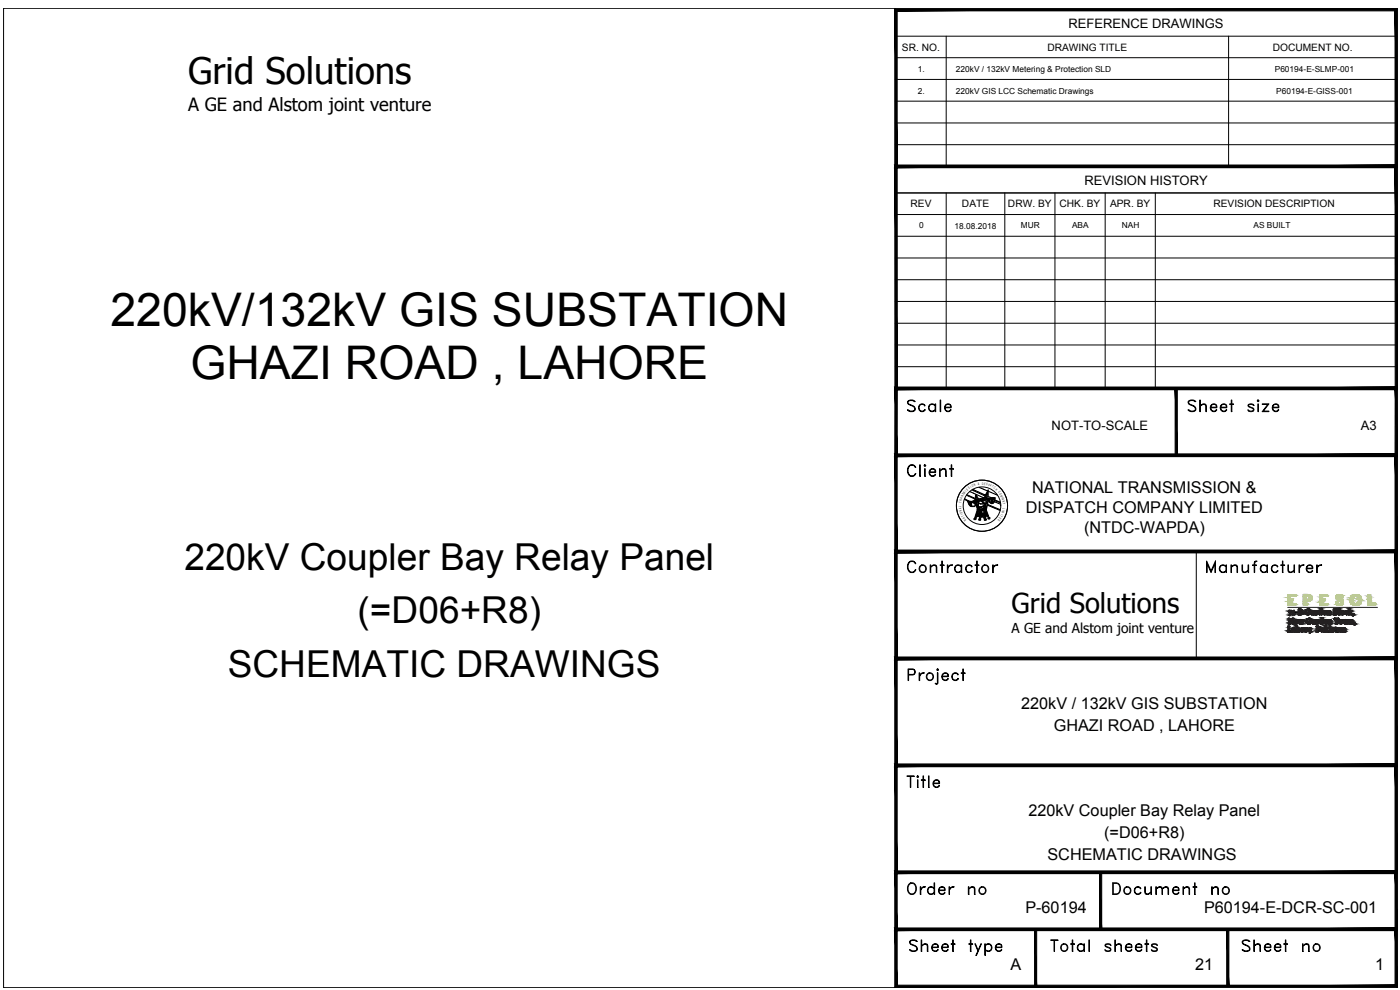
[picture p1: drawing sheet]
<svg xmlns="http://www.w3.org/2000/svg" width="420mm" height="297mm" viewBox="0 0 420 297" stroke-linecap="round" stroke-linejoin="round" font-family="sans-serif">
<defs><g id="words">
<g font-size="13.9">
<text x="33.2" y="97.7">220kV/132kV GIS SUBSTATION</text>
<text x="57.1" y="113.7">GHAZI ROAD , LAHORE</text>
</g>
<g font-size="11.1">
<text x="55.3" y="171.1">220kV Coupler Bay Relay Panel</text>
<text x="107.3" y="187">(=D06+R8)</text>
<text x="68.4" y="203">SCHEMATIC DRAWINGS</text>
</g>
<text font-size="11" x="56.5" y="25.3">Grid Solutions</text>
<text font-size="8.2" x="303.6" y="184">Grid Solutions</text>
<g font-size="7.1">
<text x="271.3" y="124.9">Scale</text>
<text x="355.6" y="124.9">Sheet size</text>
<text x="271.3" y="144.3">Client</text>
<text x="271.3" y="269.5">Order no</text>
<text x="333" y="269.5">Document no</text>
<text x="314.3" y="286.8">Total sheets</text>
<text x="371.8" y="286.8">Sheet no</text>
</g>
<g font-size="6.6">
<text x="271.3" y="172.9">Contractor</text>
<text x="361.2" y="172.9">Manufacturer</text>
</g>
<text font-size="5.5" x="56.5" y="33.3">A GE and Alstom joint venture</text>
<g font-size="4.9">
<text x="309.8" y="148.1">NATIONAL TRANSMISSION &amp;</text>
<text x="307.9" y="154.1">DISPATCH COMPANY LIMITED</text>
<text x="325.3" y="159.9">(NTDC-WAPDA)</text>
<text x="306.5" y="212.8">220kV / 132kV GIS SUBSTATION</text>
<text x="316.2" y="219.4">GHAZI ROAD , LAHORE</text>
<text x="308.6" y="244.9">220kV Coupler Bay Relay Panel</text>
<text x="331.4" y="251.4">(=D06+R8)</text>
<text x="314.4" y="258">SCHEMATIC DRAWINGS</text>
<text x="307.7" y="274">P-60194</text>
<text x="361.4" y="274">P60194-E-DCR-SC-001</text>
<text x="303.3" y="291.1">A</text>
<text x="358.7" y="291.1">21</text>
<text x="412.7" y="291.1">1</text>
</g>
<text font-size="4.1" x="303.6" y="190">A GE and Alstom joint venture</text>
<g font-size="3.9">
<text x="320.7" y="8.5">REFERENCE DRAWINGS</text>
<text x="325.5" y="55.6">REVISION HISTORY</text>
<text x="315.6" y="129">NOT-TO-SCALE</text>
<text x="408.4" y="129">A3</text>
</g>
<g font-size="3.1">
<text x="270.7" y="15.2">SR. NO.</text>
<text x="314.3" y="15.2">DRAWING TITLE</text>
<text x="382" y="15.2">DOCUMENT NO.</text>
<text x="273.3" y="62.3">REV</text>
<text x="288.7" y="62.3">DATE</text>
<text x="302.5" y="62.3">DRW. BY</text>
<text x="318" y="62.3">CHK. BY</text>
<text x="333.1" y="62.3">APR. BY</text>
<text x="364.2" y="62.3">REVISION DESCRIPTION</text>
</g>
<g font-size="2.5">
<text x="275.5" y="21.5">1.</text>
<text x="286.9" y="21.5">220kV / 132kV Metering &amp; Protection SLD</text>
<text x="382.6" y="21.5">P60194-E-SLMP-001</text>
<text x="275.5" y="28.1">2.</text>
<text x="286.9" y="28.1">220kV GIS LCC Schematic Drawings</text>
<text x="383" y="28.1">P60194-E-GISS-001</text>
<text x="275.9" y="68.6">0</text>
<text x="286.5" y="68.6">18.08.2018</text>
<text x="306.3" y="68.6">MUR</text>
<text x="321.7" y="68.6">ABA</text>
<text x="336.7" y="68.6">NAH</text>
<text x="376.2" y="68.6">AS BUILT</text>
</g>
<g font-size="1">
<text x="288.8" y="149.8" transform="rotate(-69 288.8 149.8)">A</text>
<text x="289" y="149.2" transform="rotate(-66 289 149.2)">N</text>
<text x="289.3" y="148.6" transform="rotate(-56 289.3 148.6)">S</text>
<text x="289.6" y="148.1" transform="rotate(-53 289.6 148.1)">M</text>
<text x="290.1" y="147.6" transform="rotate(-50 290.1 147.6)">I</text>
<text x="290.4" y="147.2" transform="rotate(-40 290.4 147.2)">S</text>
<text x="290.9" y="146.8" transform="rotate(-36 290.9 146.8)">S</text>
<text x="291.5" y="146.4" transform="rotate(-27 291.5 146.4)">I</text>
<text x="291.9" y="146.2" transform="rotate(-24 291.9 146.2)">O</text>
<text x="292.4" y="145.9" transform="rotate(-22 292.4 145.9)">N</text>
<text x="293.6" y="145.6" transform="rotate(-7 293.6 145.6)">&amp;</text>
<text x="294.8" y="145.5">D</text>
<text x="295.4" y="145.5" transform="rotate(10 295.4 145.5)">E</text>
<text x="296" y="145.6" transform="rotate(13 296 145.6)">S</text>
<text x="296.6" y="145.8" transform="rotate(17 296.6 145.8)">P</text>
<text x="297.1" y="146" transform="rotate(27 297.1 146)">A</text>
<text x="297.7" y="146.2" transform="rotate(30 297.7 146.2)">T</text>
<text x="298.2" y="146.5" transform="rotate(36 298.2 146.5)">C</text>
<text x="298.7" y="146.9" transform="rotate(43 298.7 146.9)">H</text>
<text x="299.5" y="147.7" transform="rotate(51 299.5 147.7)">C</text>
<text x="299.9" y="148.2" transform="rotate(57 299.9 148.2)">O</text>
<text x="300.2" y="148.7" transform="rotate(63 300.2 148.7)">M</text>
<text x="300.5" y="149.3" transform="rotate(69 300.5 149.3)">P</text>
<text x="300.7" y="149.8" transform="rotate(74 300.7 149.8)">A</text>
<text x="288.5" y="152.1" transform="rotate(-90 288.5 152.1)">L</text>
<text x="288.5" y="150.9" transform="rotate(-79 288.5 150.9)">T</text>
<text x="288.5" y="152.7" transform="rotate(-97 288.5 152.7)">A</text>
<text x="288.6" y="150.3" transform="rotate(-74 288.6 150.3)">R</text>
<text x="288.7" y="153.3" transform="rotate(-105 288.7 153.3)">N</text>
<text x="288.9" y="153.9" transform="rotate(-107 288.9 153.9)">O</text>
<text x="289" y="154.3" transform="rotate(-113 289 154.3)">I</text>
<text x="289.3" y="155" transform="rotate(-120 289.3 155)">T</text>
<text x="289.7" y="155.5" transform="rotate(-124 289.7 155.5)">A</text>
<text x="290.1" y="155.9" transform="rotate(-131 290.1 155.9)">N</text>
<text x="299.7" y="155.6" transform="rotate(129 299.7 155.6)">D</text>
<text x="300" y="155.1" transform="rotate(126 300 155.1)">E</text>
<text x="300.3" y="154.6" transform="rotate(120 300.3 154.6)">T</text>
<text x="300.5" y="154.1" transform="rotate(113 300.5 154.1)">I</text>
<text x="300.8" y="153.4" transform="rotate(107 300.8 153.4)">M</text>
<text x="300.8" y="150.5" transform="rotate(77 300.8 150.5)">N</text>
<text x="300.9" y="153" transform="rotate(106 300.9 153)">I</text>
<text x="300.9" y="151" transform="rotate(83 300.9 151)">Y</text>
<text x="300.9" y="152.3" transform="rotate(94 300.9 152.3)">L</text>
</g>
</g></defs>
<!-- layer: 4 -->
<path d="M268.5 2.5h-267.4v293.8h267.4" fill="none" stroke="#000" stroke-width=".3"/>
<!-- layer: TITLE-BLOCK -->
<g fill="none" stroke="#000" stroke-width=".3">
<path d="M268.7 10.9h150.6M269 17.3h150M284 10.9v39M368.7 10.9v39M268.7 23.8h150.6M268.7 30.4h150.6M268.7 36.9h150.6M268.7 43.4h150.6M268.7 57.9h150.6M284 57.9v58.6M301.6 57.9v58.6M316.6 57.9v58.6"/>
<path d="M331.7 57.9v58.6M346.7 57.9v58.6M268.7 70.9h150.6M268.7 77.4h150.6M269 64.4h150M268.7 83.9h150.6M268.7 90.4h150.6M268.7 97h150.6M268.7 103.5h150.6M268.7 110h150.6"/>
</g>
<!-- layer: STICKER -->
<g fill="none" stroke="#000" stroke-width=".3">
<path d="M272.7 202.4l1.6-.2 .2-.3-.2-.9-1.6-.1v3.3h-.2v-3.5h1.5a.94 .94 0 0 1 .7 .9 .94 .94 0 0 1-.7 .9h-1.3M275.8 201.9h.2v2.3h-.2zM276.2 202.4l.6-.5h.5v.1a1.17 1.17 0 0 0-1.3 .9zM281.3 200.7l.4 .2-.2 .3-.4-.2zM281.3 200.9l.2 .1zM281.3 201.9h.2v3.1l-.5 .4-.4-.4 .4 .2 .3-.2zM282.8 202.9h1.7v-.4a.86 .86 0 0 0-1.5-.1 .96 .96 0 0 0 .1 1.4 .96 .96 0 0 0 1.4-.3l.1 .2a1.11 1.11 0 0 1-1.5 .2 1.11 1.11 0 0 1-.2-1.6 1.11 1.11 0 0 1 1.6-.1l.1 .8h-1.8M285.8 202.4a1.06 1.06 0 0 1 1.8 0l-.1 .1a.98 .98 0 0 0-1.7 0 .98 .98 0 0 0 .7 1.5h.5l.5-.5 .1 .2a1.13 1.13 0 0 1-1.6 .3 1.13 1.13 0 0 1-.2-1.6zM288.5 201.9h1.1v.1h-1.1zM289 200.7l.1 3.5zM272.2 232.8h2.1v.2h-2.1zM273.2 233v3.3l.1-3.3"/>
<path d="M275.2 233l.3-.2 .2 .3-.3 .2zM275.4 233l.1 .1zM275.4 234l.1 2.3zM276.5 234h1.2v.1h-1.2zM277 232.8h.2v3.5h-.2zM278.7 232.8h.1v3.5h-.1zM280.2 235h1.6v-.4a.99 .99 0 0 0-1.3-.3 .99 .99 0 0 0-.4 1.3 .99 .99 0 0 0 1.2 .5l.5-.5 .2 .2a1.11 1.11 0 0 1-1.6 .2 1.11 1.11 0 0 1-.2-1.6 1.11 1.11 0 0 1 1.6-.1l.2 .8h-1.8M273.3 282.2a1.69 1.69 0 0 1 2 .3h-.3a1.22 1.22 0 0 0-1.9 0l.2 .7 .3 .1a1.74 1.74 0 0 1 1.7 1.7 1.56 1.56 0 0 1-2.3 0h.3a1.29 1.29 0 0 0 1.8 0 .96 .96 0 0 0-.6-1.2 1.62 1.62 0 0 1-1.5-1zM276.5 282h.1v3.5h-.1zM276.6 283.8l.9-.6 .8 .1 .2 2.2h-.2v-1.7a.7 .7 0 0 0-1.2-.3zM279.8 284.2h1.6l-.1-.7a.95 .95 0 0 0-1.4 .2 .95 .95 0 0 0 .2 1.3 .95 .95 0 0 0 1.3-.2l.2 .2a1.12 1.12 0 0 1-1.6 .2 1.12 1.12 0 0 1-.2-1.6 1.12 1.12 0 0 1 1.6-.1l.2 .8h-1.8M282.8 284.2h1.6l-.1-.7a.95 .95 0 0 0-1.4 .2 .95 .95 0 0 0 .2 1.3 .95 .95 0 0 0 1.3-.2l.2 .2a1.11 1.11 0 0 1-1.6 .2 1.11 1.11 0 0 1-.2-1.6 1.11 1.11 0 0 1 1.6-.1l.2 .8h-1.8"/>
<path d="M285.4 283.2l1.2 .1zM285.9 282h.2v3.5h-.2zM290.7 283.2l1.2 .1zM291.2 282h.2v3.5h-.2zM293.6 285.2l-.9-2h-.1l1 2.3M294.4 283.2h.1l-1.4 3.4h-.2zM295.5 283.2h.2v3.4h-.2zM295.7 283.7a1.11 1.11 0 0 1 1.6-.2 1.11 1.11 0 0 1 0 1.6 1.11 1.11 0 0 1-1.6-.1l.7 .3a1.01 1.01 0 0 0 1.1-1 1.01 1.01 0 0 0-1.1-1zM298.9 284.2h1.6l-.1-.7a.95 .95 0 0 0-1.4 .2 .95 .95 0 0 0 .2 1.3 .95 .95 0 0 0 1.3-.2l.2 .2a1.11 1.11 0 0 1-1.6 .2 1.11 1.11 0 0 1-.2-1.6 1.11 1.11 0 0 1 1.6-.1l.2 .8h-1.8"/>
<circle cx="279.1" cy="203" r="1.15"/>
<circle cx="279.1" cy="203" r="1"/>
</g>
<!-- layer: SYMBOL -->
<g fill="none" stroke="#000" stroke-width=".3">
<path d="M289.4 149.8l1.7 .8M289.5 149.7l1.1 .6M290.1 148.6l2.5 1.2M290.2 148.4l2.5 1.2M290.5 150.6l.4 .9 .7 .4M290.6 150.3l.5 .3M290.6 150.6l.2 .7 .8 .6M290.7 150.6l.2 .7 .8 .7M290.8 150.6l.2 .6a1.26 1.26 0 0 0 1.4 .6l.5-.4-.6-.7M291.1 147.5l4.1 1.9M291.1 150.4h.4v.4h-.4zM291.2 150.4l-.5-.1-.3 .2 .7 .3"/>
<path d="M291.3 150.8v.8M291.4 150.8v.9M291.5 150.8h.6M291.5 150.7l1.6-.7 3.1-.7v-.2l2.5 .2v.2l-.6 .2-6 1.1M291.6 151.9l.1 .1M291.6 150.8v1M291.7 147l3.9 1.8M291.8 150.6l5.4-1 3.1 1.3M292 146.8l3.7 1.8M292.1 150.8l.7 .7M292.2 150.7l.7 .7M292.3 155.6h.6v.3h-.6z"/>
<path d="M292.4 155.6h.4v.3h-.4zM292.4 150.7l.5 .4M292.7 150.6l.6 2.3-.8 2.7M292.9 154.7l1 .1M292.9 149.8l-.1-.7v.8M293 151.5l-.5 .5h-.8M293 150.6l1.5 3 .4-.5M293 151.6l3 1.4M293 154.3l1 .2M293 151.8l2.9 1.3-1.9 2.5 .1-2.4M293.2 150.6v.4M293.3 152.8l.7 .3 1.5-.2"/>
<path d="M293.3 150.5l-.1 .6M293.3 153l.7 .2M293.3 153.2l.2 .5-.4 .3M293.3 150.5l.9 .7M293.3 154.2l.6 .1M293.4 153l-.7 2.4 .7-.7M293.5 150.5l.8 .6h.9M293.5 149.7l-.6-1 .1 1.1M293.5 153.1l.5 .6M293.6 154.7l-.9 .9M293.6 150.5v1.4M293.6 154.4l-.1 .2"/>
<path d="M293.7 153.5l-.2 .2-.1-.5 .6 .8M293.7 153.6l-.1 .5-.1-.4-.4 .3M293.7 149.7l-.8-1.3-.3 1.6M293.7 150.5v1.4M293.7 155.7h.6v.4h-.6zM293.8 146.2l5.6 2.4M293.8 155.8h.5v.2h-.5zM293.8 152.1l-.5 .1M293.8 154.5h-.1M293.9 152.2h-.6l.5 .4-.4-.4M293.9 154.2l-.2 .1M293.9 154.3h.1"/>
<path d="M294 154.5l-1.1 .1M294 154.6l-1.1 .1M294 154.3h-.1M294 154l-.9 .1M294 154.2h-1M294 153.2l-.1 2.5M294.1 154.5h.2M294.1 153.2l.4 .4-.3 .4M294.1 153.9l.1 .1M294.2 154.3h-.1M294.2 152.3l-.8 .6-.5-2.3 1.2 2.6M294.3 154.1l.4 .6"/>
<path d="M294.4 152.4l-.8 .5M294.5 150.3l.7 .9M294.5 152.1h-.4M294.6 152l-.5 .1M294.6 154.8h-.5M294.7 150.3l.8 .9M294.7 154l-.2-.3-.3 .3M294.7 155l.8 .7M294.8 154.1l.2 .2-.1-.2M294.8 150.3l.9 .9M294.8 152h.8l.3 .3-.5 .2M294.9 153.1l-.4 .5 .3 .4"/>
<path d="M294.9 152l.7-.1 .4 .4M295 154.4h-.5M295.1 154.2l-.7 .1M295.1 152.7l-1.4 .2M295.2 153.1l.1 .8-1.2 .1M295.2 154.1l-1.1 .1 .5 .7M295.2 151v.2h-1M295.3 152.8l-1.6 .2M295.3 152.7v-.3l-.2 .1 .2-.2 .1 .4M295.3 154.1l.2 .7M295.4 154.2h-.2M295.4 154.4l-.3 .1"/>
<path d="M295.4 155.7h.6v.4h-.6zM295.4 154.5h-1.3M295.4 154.6h-1.3M295.4 154.8h-.6M295.5 155.8h.4v.2h-.4zM295.5 154.8v.7l-.7-.6M295.5 154.1l.3 .1h-.3M295.5 153l.2 .4M295.5 154.5l1 .1M295.6 154.6l.9 .1M295.6 151.5l-.4 .9M295.6 153.5l-.3-.4 .1 .7"/>
<path d="M295.7 150.1v1.1l-1.1-.9M295.7 153.6l.1 .9M295.7 151.4l.1 1.5M295.7 153l-1.7 .2M295.8 148.6h.1M295.8 149.3l.4-1.4-.7 1.4M295.8 154.8l-.1 .7-.1-.7M295.8 151.4l.1 1.4M295.8 154.1l-.3-.1 .1 .8M295.8 153.4v.1M295.9 153.1v.1M295.9 154.8l-.1 .9"/>
<path d="M295.9 154.8h.6M295.9 154.8h-.3M295.9 154.2l.4 .1-.8 .1M296 153.3l.5 1.6M296 154.1l.3 .1M296 153.9l-.1 .6M296 153.9l.1 .2M296 152.4l-.6 .1M296 153.4v.5M296 153l.9 2.3M296 154.2l.2 .4M296.1 153.1l-2 2.6"/>
<path d="M296.2 149.2l-3.3 .7-1.4 .6M296.2 154.3l.2 .3M296.3 154.7l.3 .6M296.3 150l-.5 1.2M296.3 151l-1.8 1.3M296.3 151.6l3.9 1.6M296.3 150.8l-2 1.4M296.4 151.3l3.8 1.7M296.4 150l-.5 1.1M296.5 149.1v-1.5l-.6 1.6M296.5 154.7v.2h-3.1l-.5-.1M296.5 155.3h.6v.4h-.6z"/>
<path d="M296.5 149.9l-.6 3M296.6 149.1l-.1-1.9-1.1 2.2M296.6 147.2h.1M296.6 155.4h.4v.2h-.4zM296.6 150.2l.9 .9M296.7 150l.8 1M296.8 149.9l.7 .9M296.9 149.9l3.4 1.4M297.3 149.6l-5.8 1.1M297.4 149.3l-4.9 .9M297.4 149.6h.3zM297.5 150.9l-.7-1-.8 3.1"/>
<path d="M297.6 149.7l-.1 1.4M297.7 149.7l-.1 1.2 .2-1.2M297.9 149.4l.3 .1zM297.9 149.7v1.4h-.4M297.9 150.9h.1M298 149.7l2.2 1M298 149.3l-5.8 1.1M298.5 150.1l-.5 .8M298.5 149.6v.5M298.6 150.1l-.3 .7-.4 .2M298.6 149.6v.5"/>
<circle cx="291.2" cy="150.7" r=".03"/>
<circle cx="291.2" cy="150.5" r=".03"/>
<circle cx="291.4" cy="150.7" r=".03"/>
<circle cx="291.4" cy="150.5" r=".03"/>
<circle cx="294.7" cy="151.7" r="7.7"/>
<circle cx="294.7" cy="151.7" r="5.6"/>
</g>
<!-- layer: TITLE-BLOCK -->
<g fill="#000" stroke="#000" stroke-width=".3">
<path d="M269.3 49.6l-.8 .7 150.2-.7zM268.5 50.3l150.2-.7 .7 .7zM418.7 3.3v46.3l.7 .7zM419.4 2.5v47.8l-.7-47zM269.3 3.3h149.4l.7-.8zM268.5 2.5h150.9l-150.1 .8zM268.5 2.5l.8 47.1v-46.3zM268.5 2.5l.8 47.1-.8 .7z"/>
<path d="M269.3 116.2l-.7 .7 150.1-.7zM268.6 116.9l150.1-.7 .8 .7zM418.7 50.3v65.9l.8 .7zM419.4 49.6l.1 67.3-.8-66.6zM269.3 50.3h149.4l.7-.7zM268.5 49.6h150.9l-150.1 .7zM268.5 49.6l.8 66.6v-65.9zM268.5 49.6l.8 66.6-.7 .7z"/>
<path d="M352.7 116.5l.6 20.1v-20.1zM352.7 116.5l.6 20.1h-.6z"/>
<path d="M269.3 136.2l-.8 .8 150.2-.8zM268.5 137l150.2-.8 .7 .8zM418.7 116.9v19.3l.7 .8zM418.7 116.9l.8-.7-.1 20.8zM269.3 116.9h149.4l.8-.7zM268.6 116.2h150.9l-150.2 .7zM268.6 116.2l.7 20v-19.3zM268.6 116.2l.7 20-.8 .8z"/>
<path d="M269.3 165.1l-.8 .7 150.2-.7zM268.5 165.8l150.2-.7 .7 .7zM418.7 137v28.1l.7 .7zM419.4 136.2v29.6l-.7-28.8zM269.3 137h149.4l.7-.8zM268.5 136.2h150.9l-150.1 .8zM268.5 136.2l.8 28.9v-28.1zM268.5 136.2l.8 28.9-.8 .7z"/>
<path d="M269.3 197.2l-.8 .7 150.2-.7zM268.5 197.9l150.2-.7 .7 .7zM418.7 165.8v31.4l.7 .7zM419.4 165.1v32.8l-.7-32.1zM269.3 165.8h149.4l.7-.7zM268.5 165.1h150.9l-150.1 .7zM268.5 165.1l.8 32.1v-31.4zM268.5 165.1l.8 32.1-.8 .7z"/>
<path d="M269.3 229.3l-.8 .7 150.2-.7zM268.5 230l150.2-.7 .7 .7zM418.7 197.9v31.4l.7 .7zM419.4 197.2v32.8l-.7-32.1zM269.3 197.9h149.4l.7-.7zM268.5 197.2h150.9l-150.1 .7zM268.5 197.2l.8 32.1v-31.4zM268.5 197.2l.8 32.1-.8 .7z"/>
<path d="M269.3 261.4l-.8 .7 150.2-.7zM268.5 262.1l150.2-.7 .7 .7zM418.7 230v31.4l.7 .7zM419.4 229.3v32.8l-.7-32.1zM269.3 230h149.4l.7-.7zM268.5 229.3h150.9l-150.1 .7zM268.5 229.3l.8 32.1v-31.4zM268.5 229.3l.8 32.1-.8 .7z"/>
<path d="M269.3 278.5l-.8 .7 150.2-.7zM268.5 279.2l150.2-.7 .7 .7zM418.7 262.1v16.4l.7 .7zM419.4 261.4v17.8l-.7-17.1zM269.3 262.1h149.4l.7-.7zM268.5 261.4h150.9l-150.1 .7zM268.5 261.4l.8 17.1v-16.4zM268.5 261.4l.8 17.1-.8 .7z"/>
<path d="M310.5 278.8l.6 17.2v-17.2zM310.5 278.8l.6 17.2h-.6z"/>
<path d="M330 261.7l.6 17.1v-17.1zM330 261.7l.6 17.1h-.6z"/>
<path d="M368.1 278.8l.7 17.2v-17.2zM368.1 278.8l.7 17.2h-.7z"/>
<path d="M269.3 295.6l-.8 .7 150.2-.7zM268.5 296.3l150.2-.7 .7 .7zM418.7 279.2v16.4l.7 .7zM418.7 279.2l.7-.7v17.8zM269.3 279.2h149.4l.7-.7zM268.5 278.5h150.9l-150.1 .7zM268.5 278.5l.8 17.1v-16.4zM268.5 278.5l.8 17.1-.8 .7z"/>
</g>
<!-- layer: 0 -->
<path d="M359 165.5v32M359 197.5h.1" fill="none" stroke="#000" stroke-width=".3"/>
<!-- layer: Layer 1 -->
<g fill="none" stroke="#000" stroke-width=".3">
<path d="M386.4 178.4h1.7a.4 .4 0 0 1 .5 0 .4 .4 0 0 1 .1 .5h-1.5v.8h.8v.2a.41 .41 0 0 1-.2 .4 .41 .41 0 0 1-.5-.1v.9h1.5a.5 .5 0 0 1-.2 .6 .5 .5 0 0 1-.7-.1h-1.5zM391.2 178.4h.8a1.09 1.09 0 0 1 1.6 .6 1.09 1.09 0 0 1-1 1.4h-.6v.6h.5a.78 .78 0 0 1-1.3 .4zM392 178.9a.5 .5 0 0 1 .8 .4 .5 .5 0 0 1-.8 .4zM396 178.4h2.1l.3 .2 .1 .3h-1.6v.8h.8v.5h-.8v.9h1.6v.2a2.84 2.84 0 0 1-2.5 .2zM401.2 178.7a.78 .78 0 0 1 1.2 0v-.3l.3 .1a.48 .48 0 0 1 .4 .6 .48 .48 0 0 1-.7 .3 .34 .34 0 0 0-.1-.5 .34 .34 0 0 0-.5 .1 .34 .34 0 0 0 .2 .5 1.09 1.09 0 0 1 1.1 1 1.09 1.09 0 0 1-.9 1.2l-.6-.4-.2 .3-.3-.3-.1-.8h.6a.42 .42 0 0 0 .2 .6 .42 .42 0 0 0 .6-.4 .42 .42 0 0 0-.5-.4 1 1 0 0 1-.7-1.6zM405.6 178.8a1.72 1.72 0 0 1 2.8 .3 1.72 1.72 0 0 1-1.1 2.5 1.69 1.69 0 0 1-2-.7 1.69 1.69 0 0 1 .3-2.1zM406.2 179.2a.96 .96 0 0 1 1.5 .8 .96 .96 0 0 1-1.5 .8 1.33 1.33 0 0 1 0-1.6zM410.5 178.4h.8v2.6h1.6v.3a3.1 3.1 0 0 1-2.4 .3zM386.5 187.9h.5l-.2 1.3a.39 .39 0 0 0 .5 .2 .39 .39 0 0 0 .3-.3l-.1 .5h-1l.1-.3zM386.7 185.5h.4l.8 1.3 .1-1-.2-.3h.5l-.2 .3v1.5l-1.1-1.4v1.1l.2 .2h-.5l.1-.1a1.28 1.28 0 0 0-.2-1.5zM386.8 183.2h.9l-.6 1.5-.2-.1 .6-1.3-.6 .1-.1 .2zM387.7 188.6a.51 .51 0 0 1 .8-.1 .51 .51 0 0 1 0 .8l.3 .1-.1 .1-.4-.1a.3 .3 0 0 1-.5 .1 .3 .3 0 0 1 .2-.5l.3-.1a.3 .3 0 0 0-.1-.4 .3 .3 0 0 0-.4 .2z"/>
<path d="M387.9 183.2l.5-.1-.1 1.2 .2 .1-.6 .1 .2-.4v-.6zM388.6 186.2a.39 .39 0 0 1 .6-.3 .39 .39 0 0 1 .1 .6l-.6 .1a.44 .44 0 0 0 .2 .4 .44 .44 0 0 0 .5 0 .56 .56 0 0 1-.9 .1 .56 .56 0 0 1 .1-.9zM388.8 183.7h.6l-.5 .2zM388.8 186.2l.3-.1 .1 .3h-.5zM388.9 187.7l.4-.1-.1 1 .3-.2a.69 .69 0 0 1 .4 1l.2 .2h-.5l.2-.8-.3-.2-.3 .1 .2 .9h-.5zM389.5 186h.6l-.2 .2 .2 .8 .3-.7-.2-.3h.5l-.1 .2 .2 .8 .3-.8-.2-.2 .5 .1-.6 1.1-.4-.7-.4 .7zM389.7 182.8h.6a.41 .41 0 0 1 .5 .3 .41 .41 0 0 1-.3 .5 .47 .47 0 0 1 .4 .6 .47 .47 0 0 1-.6 .3h-.6l.2-.3zM390.1 183.7a.32 .32 0 0 1 .4 0 .32 .32 0 0 1 0 .4 .32 .32 0 0 1-.4 0zM390.1 182.9a.31 .31 0 0 1 .4 0 .31 .31 0 0 1 0 .5 .31 .31 0 0 1-.4 0zM391.6 188.4h.4v.3l.4-.3v.4l-.2-.2-.2 .2v.6l.2 .2h-.6zM392 182.9l1.1-.1-.1 .5a.54 .54 0 0 0-.7-.5 .54 .54 0 0 0-.4 .7 .56 .56 0 0 0 .2 .8 .56 .56 0 0 0 .8-.2l-.4-.4h.6a.59 .59 0 0 1-.1 .7 .59 .59 0 0 1-.7 .1 .87 .87 0 0 1-.3-1.6zM392.3 185.7l1.1-.1-.1 .4a.54 .54 0 0 0-.7-.4 .54 .54 0 0 0-.4 .7 .56 .56 0 0 0 .2 .7 .56 .56 0 0 0 .8-.1l-.3-.5h.5a.65 .65 0 0 1-.2 .8 .65 .65 0 0 1-.8-.1l-.4-.7z"/>
<path d="M392.8 188.6a.39 .39 0 0 1 .5-.3 .39 .39 0 0 1 .1 .6h-.4a.35 .35 0 0 0-.1 .6 .35 .35 0 0 0 .6-.1 .56 .56 0 0 1-.9 0 .56 .56 0 0 1 .2-.8zM393.1 189.4l.2-.1a.35 .35 0 0 1 .1 .4 .35 .35 0 0 1-.4 .2zM393.5 183.4a.56 .56 0 0 1 .7 .1 .56 .56 0 0 1 0 .7l.3 .1-.3 .2-.1-.2a.3 .3 0 0 1-.5 .1 .3 .3 0 0 1 .1-.5l.4-.2a.3 .3 0 0 0-.2-.3 .3 .3 0 0 0-.4 .1zM393.8 186.2a.56 .56 0 0 1 .8 0 .56 .56 0 0 1-.1 .8h.3l-.3 .2-.1-.2a.3 .3 0 0 1-.5 .2 .3 .3 0 0 1 .1-.6l.4-.1a.3 .3 0 0 0-.2-.3 .3 .3 0 0 0-.4 .1zM394 186.8l.4-.2-.2 .4zM394.7 183.3l.3-.1v.3l.5-.2-.1 .3-.2-.1-.2 .2 .2 .7h-.5zM395 186.1l.3-.1v.3l.5-.3-.1 .4-.1-.2-.3 .2v.6l.2 .2h-.5l.1-.9zM395 187.9h.3a.57 .57 0 0 1 .9 .5 .57 .57 0 0 1-.8 .5l.2 .7h-.6l.2-.3zM395.4 188.1a.36 .36 0 0 1 .5 0 .36 .36 0 0 1 0 .5 .36 .36 0 0 1-.5 0zM395.9 183.5h.5v.7h-.5zM396.2 186.3l.6-.1-.1 .7h-.5zM396.3 182.6l.4-.1-.1 1.7 .3 .1-.2 .2-.3-.2a.59 .59 0 0 1-.9-.5 .59 .59 0 0 1 .9-.6z"/>
<path d="M396.4 188.6a.55 .55 0 0 1 .7 0 .55 .55 0 0 1 0 .8h.3l-.2 .2-.2-.2a.3 .3 0 0 1-.5 .1 .3 .3 0 0 1 .1-.5l.4-.1a.3 .3 0 0 0-.2-.4 .3 .3 0 0 0-.4 .2zM396.6 185.3h.4v1.7h.2l-.2 .2-.2-.2a.59 .59 0 0 1-.9-.5 .59 .59 0 0 1 .9-.5zM397.2 183.4a.4 .4 0 0 1 .5-.2 .4 .4 0 0 1 .2 .6h-.7a.45 .45 0 0 0 .3 .5 .45 .45 0 0 0 .4-.1v.1a.58 .58 0 0 1-.8 0 .58 .58 0 0 1 .1-.9zM397.3 183.5l.4-.1 .1 .2-.6 .1zM397.5 186.2a.39 .39 0 0 1 .6-.3 .39 .39 0 0 1 .1 .6l-.7 .1a.44 .44 0 0 0 .3 .4 .44 .44 0 0 0 .4 0 .56 .56 0 0 1-.8 .1 .56 .56 0 0 1 .1-.9zM397.5 187.7h.4l-.1 1.6 .2 .3h-.5zM397.7 186.2l.2-.1 .2 .3h-.6zM398.2 188.4l.5 .1a.51 .51 0 0 0-.4 .5 .51 .51 0 0 0 .4 .5l-.3 .1-.5-.6 .4-.4zM398.2 183.3l.4-.1v.2a.47 .47 0 0 1 .6 0 .47 .47 0 0 1 .1 .6l.1 .4-.5 .1 .2-.9a.43 .43 0 0 0-.6 .2 .43 .43 0 0 0 .2 .5l-.5 .2 .2-.3zM398.5 186.1l.4-.1v.2a.47 .47 0 0 1 .7-.1 .47 .47 0 0 1 0 .7l.1 .4h-.5l.2-.9a.43 .43 0 0 0-.6 .2 .43 .43 0 0 0 .2 .6l-.5 .1zM398.9 188.4h.3l.1 1.2h-.4zM399.7 188.6l.7-.2-.1 .3-.3-.2-.1 .2a.45 .45 0 0 1 .5 .6 .45 .45 0 0 1-.8 .2v-.3l.3 .3 .3-.2-.5-.4z"/>
<path d="M400.3 182.8h.4a.44 .44 0 0 1 .7 .2 .44 .44 0 0 1-.3 .6 .46 .46 0 0 1 .4 .6 .46 .46 0 0 1-.7 .3h-.6l.2-.3v-1.3zM400.5 185.5h1.3v.5l-.6-.4v1.3l.3 .3h-.8l.3-.2v-1.4l-.6 .4zM400.6 188.4l.3-.2v.2h.4l-.4 .1v.8l.4 .1-.2 .2a.65 .65 0 0 1-.4-.9zM400.7 182.9a.34 .34 0 0 1 .5 .3 .34 .34 0 0 1-.5 .3zM401.3 189.5l.3 .1zM401.5 188.6a.55 .55 0 0 1 .8 0 .55 .55 0 0 1 0 .8h.3l-.2 .2-.3-.2a.29 .29 0 0 1-.5 .1 .29 .29 0 0 1 .1-.5l.4-.1a.3 .3 0 0 0-.2-.4 .3 .3 0 0 0-.3 .2zM401.7 182.6l.4-.1-.1 1.7 .2 .2-.5 .1zM402.7 188.4h.4l-.1 .2a.47 .47 0 0 1 .7-.1 .47 .47 0 0 1 .1 .7l.1 .4h-.5l.2-.9a.43 .43 0 0 0-.6 .2 .43 .43 0 0 0 .2 .6l-.5 .1zM403.1 186h.5l-.1 .2 .2 .8 .3-.7-.2-.3h.5l-.2 .2 .3 .8 .3-.8-.2-.2h.5l-.6 1.2-.4-.7-.4 .7zM403.8 183.4l.7-.1v.4a.4 .4 0 0 0-.6-.3 .4 .4 0 0 0 0 .7l.6 .2a.57 .57 0 0 1-.8-.1 .57 .57 0 0 1 .1-.8zM404.7 182.6l.4-.1v1.8l.1 .1-.5 .1zM405.1 186.1l.3-.1v.2a.47 .47 0 0 1 .7-.1 .47 .47 0 0 1 0 .7l.2 .4h-.5l.1-.9a.43 .43 0 0 0-.5 .2 .43 .43 0 0 0 .1 .6l-.4 .1z"/>
<path d="M405.4 183.3h.5a.52 .52 0 0 0-.4 .5 .52 .52 0 0 0 .4 .5l-.3 .2-.5-.7 .4-.4zM406.1 184.3l.2-.1a.34 .34 0 0 1 .1 .4 .34 .34 0 0 1-.4 .2zM406.6 187l.1-.1a.34 .34 0 0 1 .1 .5 .34 .34 0 0 1-.3 .2z"/>
<circle cx="387.5" cy="189.2" r=".22"/>
<circle cx="390.8" cy="189" r=".42"/>
<circle cx="390.9" cy="189" r=".6"/>
<circle cx="393" cy="188.7" r=".26"/>
<circle cx="393.9" cy="184" r=".21"/>
<circle cx="396.1" cy="189.2" r=".22"/>
<circle cx="400.8" cy="184" r=".35"/>
<circle cx="401.3" cy="189.2" r=".22"/>
<circle cx="402.4" cy="186.6" r=".43"/>
<circle cx="402.5" cy="186.6" r=".59"/>
<circle cx="402.9" cy="183.8" r=".42"/>
<circle cx="403" cy="183.8" r=".59"/>
</g>
<g fill="#a6ce38" stroke="#a6ce38" stroke-width=".3">
<path d="M388.2 181.1h.2z"/>
<path d="M388.1 181.1h.3z"/>
<path d="M387.7 181.1h.7z"/>
<path d="M387.3 181.1h1.1z"/>
<path d="M397.7 181.1h.3z"/>
<path d="M397.2 181.1h.8z"/>
<path d="M401.3 181.6h.3z"/>
<path d="M402 181.6h.4z"/>
<path d="M406.5 178.4h.8zM406.5 178.4h.8zM406.5 178.4h.8z"/>
<path d="M406.5 178.4l1.1 .1zM406.1 178.5h1.5zM406.1 178.5h1.5zM406.1 178.5h1.5z"/>
<path d="M406.1 178.5l1.8 .1zM405.8 178.6h2.1z"/>
<path d="M405.8 178.6h2.1zM405.8 178.6h2.1z"/>
<path d="M405.8 178.6l2.4 .2-.3-.2zM405.6 178.8l.2-.2 2.4 .2zM405.6 178.8h2.6zM405.6 178.8h2.6z"/>
<path d="M405.6 178.8l2.7 .1zM405.6 178.8l2.7 .1z"/>
<path d="M405.5 178.9h1.4zM405.5 178.9l1.2 .1z"/>
<path d="M406.9 178.9l1.4 .1zM406.9 178.9l1.4 .1z"/>
<path d="M405.5 179h1.2zM405.5 179h1z"/>
<path d="M407 179h1.3zM407 179h1.3z"/>
<path d="M407.2 179l1.2 .1zM407.2 179l1.2 .1z"/>
<path d="M405.4 179h1.1zM405.4 179l1 .1z"/>
<path d="M405.4 179.1h1zM405.4 179.1h1z"/>
<path d="M407.3 179.1h1.1zM407.3 179.1h1.1z"/>
<path d="M405.4 179.1h1zM405.4 179.1l.8 .1z"/>
<path d="M407.4 179.1l1.1 .1zM407.4 179.1l1.1 .1z"/>
<path d="M407.5 179.2l1 .2zM407.5 179.2l1 .2z"/>
<path d="M405.3 179.2l.8 .2 .1-.2zM405.3 179.2l.8 .2h-.9zM405.2 179.4h.9zM405.2 179.4h.9z"/>
<path d="M407.6 179.4h.9zM407.6 179.4h.9z"/>
<path d="M405.2 179.4l.9 .2v-.2zM405.2 179.4l.9 .2h-.9z"/>
<path d="M407.6 179.4l1 .2-.1-.2zM407.6 179.4l1 .2h-.9z"/>
<path d="M407.7 179.6l.9 .1zM407.7 179.6l.9 .1z"/>
<path d="M405.2 179.6h.9zM405.2 179.6l.8 .1z"/>
<path d="M407.7 179.7l.9 .1zM407.7 179.7l.9 .1z"/>
<path d="M405.1 179.7h.9zM405.1 179.7l.9 .1z"/>
<path d="M407.7 179.8l1 .2-.1-.2zM407.7 179.8l1 .2h-1z"/>
<path d="M407.7 180h1zM407.7 180h1z"/>
<path d="M405.1 179.8l.9 .2v-.2zM405.1 179.8l.9 .2h-.9z"/>
<path d="M405.1 180h.9zM405.1 180h.9z"/>
<path d="M407.7 180l.9 .2 .1-.2zM407.7 180l.9 .2h-.9z"/>
<path d="M405.1 180l.9 .3v-.3zM405.1 180l.9 .3h-.9z"/>
<path d="M405.1 180.3h.9zM405.1 180.3h.9z"/>
<path d="M407.7 180.2h.9zM407.7 180.2l.9 .1z"/>
<path d="M407.7 180.3h.9zM407.7 180.3l.9 .2z"/>
<path d="M405.1 180.3l1 .2zM405.1 180.3l1 .2z"/>
<path d="M405.2 180.5l.9 .1v-.1zM405.2 180.5l.9 .1h-.9zM405.2 180.6h.9zM405.2 180.6h.9z"/>
<path d="M407.7 180.5l.8 .1 .1-.1zM407.7 180.5l.8 .1h-.9z"/>
<path d="M407.6 180.6l.9 .1zM407.6 180.6l.9 .1z"/>
<path d="M405.2 180.6l1 .2zM405.2 180.6l1 .2z"/>
<path d="M407.6 180.7h.9zM407.6 180.7l.8 .1h-.9z"/>
<path d="M405.3 180.8l1.1 .1zM405.3 180.8l1.1 .1zM405.4 180.9h1zM405.4 180.9h1z"/>
<path d="M407.5 180.8h.9zM407.4 180.9h1z"/>
<path d="M407.4 180.9h1zM407.4 180.9h1z"/>
<path d="M405.4 180.9l1.1 .1zM405.4 180.9l1.1 .1z"/>
<path d="M407.3 180.9h1.1zM407.2 181h1.1z"/>
<path d="M405.4 181l1.3 .1zM405.4 181l1.3 .1z"/>
<path d="M407.2 181h1.1zM407 181.1h1.3z"/>
<path d="M407 181.1h1.3zM406.9 181.1h1.4z"/>
<path d="M405.5 181.1h1.4zM405.5 181.1h1.4z"/>
<path d="M405.5 181.1h2.8zM405.5 181.1l2.7 .1z"/>
<path d="M405.5 181.2h2.7zM405.5 181.2h2.7z"/>
<path d="M405.6 181.2l2.3 .2 .3-.2zM405.6 181.2l2.3 .2h-2.1z"/>
<path d="M405.8 181.4h2.1zM405.8 181.4h2.1z"/>
<path d="M405.8 181.4h2.1zM405.8 181.4l1.8 .1z"/>
<path d="M406.1 181.5h1.5zM406.1 181.5h1.5z"/>
<path d="M406.1 181.5h1.5zM406.1 181.5l1.2 .1zM406.5 181.6h.8z"/>
<path d="M406.5 181.6h.8zM406.5 181.6h.8z"/>
<path d="M386.4 178.4h2zM386.4 178.4h2z"/>
<path d="M386.4 178.4h2zM386.4 178.4h2z"/>
<path d="M386.4 178.4h2.1zM386.4 178.4h2.1z"/>
<path d="M386.4 178.4h2.1zM386.4 178.4h2.1z"/>
<path d="M386.4 178.4l2.2 .1zM386.4 178.4l2.2 .1z"/>
<path d="M386.4 178.5h2.2zM386.4 178.5h2.2z"/>
<path d="M386.4 178.5h2.3zM386.4 178.5h2.3z"/>
<path d="M386.4 178.5l2.4 .1zM386.4 178.5l2.4 .1zM386.4 178.6h2.4zM386.4 178.6h2.4z"/>
<path d="M386.4 178.6l2.4 .1zM386.4 178.6l2.4 .1z"/>
<path d="M386.4 178.7l2.4 .1zM386.4 178.7l2.4 .1zM386.4 178.8h2.4zM386.4 178.8h2.4z"/>
<path d="M386.4 178.8l2.4 .1zM386.4 178.8l2.4 .1zM386.4 178.9h2.4zM386.4 178.9h2.4z"/>
<path d="M386.4 178.9h2.4zM386.4 178.9h2.4z"/>
<path d="M386.4 178.9h2.4zM386.4 178.9h2.4z"/>
<path d="M386.4 178.9l.8 .1zM386.4 178.9l.8 .1z"/>
<path d="M386.4 179h.8zM386.4 179h.8z"/>
<path d="M386.4 179l.8 .1zM386.4 179l.8 .1z"/>
<path d="M386.4 179.1l.8 .1zM386.4 179.1l.8 .1z"/>
<path d="M386.4 179.2l.8 .1zM386.4 179.2l.8 .1z"/>
<path d="M386.4 179.3l.8 .2v-.2zM386.4 179.3l.8 .2h-.8z"/>
<path d="M386.4 179.5l.8 .1zM386.4 179.5l.8 .1z"/>
<path d="M386.4 179.6l.8 .1zM386.4 179.6l.8 .1z"/>
<path d="M386.4 179.7h.9zM386.4 179.7h.9z"/>
<path d="M386.4 179.7h1.6zM386.4 179.7h1.6z"/>
<path d="M386.4 179.7l1.6 .1zM386.4 179.7l1.6 .1z"/>
<path d="M386.4 179.8l1.6 .1zM386.4 179.8l1.6 .1z"/>
<path d="M386.4 179.9l1.6 .1v-.1zM386.4 179.9l1.6 .1h-1.6z"/>
<path d="M386.4 180l1.6 .1zM386.4 180l1.6 .1z"/>
<path d="M386.4 180.1l1.6 .1zM386.4 180.1l1.6 .1z"/>
<path d="M386.4 180.2h1.6zM386.4 180.2h1.6zM386.4 180.2h1.6zM386.4 180.2h1.6z"/>
<path d="M386.4 180.2h.8zM386.4 180.2h.9z"/>
<path d="M386.4 180.2l.8 .1zM386.4 180.2l.8 .1z"/>
<path d="M386.4 180.3l.8 .2zM386.4 180.3l.8 .2z"/>
<path d="M386.4 180.5l.8 .2v-.2zM386.4 180.5l.8 .2h-.8z"/>
<path d="M386.4 180.7l.8 .1zM386.4 180.7l.8 .1z"/>
<path d="M386.4 180.8l.8 .2zM386.4 180.8l.8 .2z"/>
<path d="M386.4 181h.8zM386.4 181h.8z"/>
<path d="M386.4 181l.8 .1zM386.4 181l.8 .1z"/>
<path d="M388.2 181.1h.2zM388.1 181.1h.3zM388 181.1h.4z"/>
<path d="M388 181.1h.4zM387.7 181.1h.7zM387.5 181.1h.9z"/>
<path d="M387.5 181.1h.9zM387.3 181.1h1.1zM387.3 181.1h1.1z"/>
<path d="M386.4 181.1h.9zM386.4 181.1h.9z"/>
<path d="M387.3 181.1h1.1zM387.3 181.1h1.1z"/>
<path d="M386.4 181.1h.9zM386.4 181.1h.9z"/>
<path d="M386.4 181.1h2.4zM386.4 181.1h2.4z"/>
<path d="M386.4 181.1h2.4zM386.4 181.1h2.4zM386.4 181.1h2.4zM386.4 181.1h2.4z"/>
<path d="M386.4 181.1h2.4zM386.4 181.1h2.4z"/>
<path d="M386.4 181.1l2.4 .1zM386.4 181.1l2.4 .1z"/>
<path d="M386.4 181.2h2.4zM386.4 181.2h2.4z"/>
<path d="M386.4 181.2h2.4zM386.4 181.2h2.4z"/>
<path d="M386.4 181.2h2.4zM386.4 181.2l2.4 .1z"/>
<path d="M386.4 181.3h2.4zM386.4 181.3l2.4 .1z"/>
<path d="M386.4 181.4h2.3zM386.4 181.4h2.4z"/>
<path d="M386.4 181.4h2.3zM386.4 181.4l2.3 .1z"/>
<path d="M386.4 181.5h2.3zM386.4 181.5h2.2z"/>
<path d="M386.4 181.5h2.2zM386.4 181.5l2.2 .1z"/>
<path d="M386.4 181.6h2.2zM386.4 181.6h2.1z"/>
<path d="M386.4 181.6h2.1zM386.4 181.6h2.1z"/>
<path d="M386.4 181.6h2.1zM386.4 181.6h2z"/>
<path d="M386.4 181.6h2zM386.4 181.6h2z"/>
<path d="M386.4 181.6h2zM386.4 181.6h1.9z"/>
<path d="M396 178.4h2zM396 178.4h2z"/>
<path d="M396 178.4h2.1zM396 178.4h2.1z"/>
<path d="M396 178.4h2.1zM396 178.4h2.1z"/>
<path d="M396 178.4l2.3 .1zM396 178.4l2.3 .1z"/>
<path d="M396 178.5h2.3zM396 178.5h2.3z"/>
<path d="M396 178.5l2.4 .1zM396 178.5l2.4 .1z"/>
<path d="M396 178.6l2.4 .1zM396 178.6l2.4 .1z"/>
<path d="M396 178.7l2.5 .1zM396 178.7l2.5 .1z"/>
<path d="M396 178.8h2.5zM396 178.8h2.5z"/>
<path d="M396 178.8l2.5 .1zM396 178.8l2.5 .1zM396 178.9h2.5zM396 178.9h2.5zM396 178.9h2.5zM396 178.9h2.5z"/>
<path d="M396 178.9h2.5zM396 178.9h2.5zM396 178.9h2.5zM396 178.9h2.5z"/>
<path d="M396 178.9h2.5zM396 178.9h2.5z"/>
<path d="M396 178.9l.9 .1zM396 178.9l.9 .1z"/>
<path d="M396 179h.9zM396 179h.9z"/>
<path d="M396 179l.9 .1zM396 179l.9 .1z"/>
<path d="M396 179.1l.9 .1zM396 179.1l.9 .1z"/>
<path d="M396 179.2l.9 .2v-.2zM396 179.2l.9 .2h-.9z"/>
<path d="M396 179.4l.9 .2zM396 179.4l.9 .2z"/>
<path d="M396 179.6h.9zM396 179.6h.9z"/>
<path d="M396 179.6l.9 .1zM396 179.6l.9 .1z"/>
<path d="M396 179.7h.9zM396 179.7h.9z"/>
<path d="M396 179.7h1.7zM396 179.7h1.7z"/>
<path d="M396 179.7h1.7zM396 179.7h1.7z"/>
<path d="M396 179.7l1.7 .1zM396 179.7l1.7 .1z"/>
<path d="M396 179.8l1.7 .1zM396 179.8l1.7 .1z"/>
<path d="M396 179.9l1.7 .2v-.2zM396 179.9l1.7 .2h-1.7z"/>
<path d="M396 180.1l1.7 .1zM396 180.1l1.7 .1z"/>
<path d="M396 180.2h1.7zM396 180.2h1.7z"/>
<path d="M396 180.2h1.6zM396 180.2h1.7z"/>
<path d="M396 180.2h.9zM396 180.2h.9z"/>
<path d="M396 180.2l.9 .1zM396 180.2l.9 .1z"/>
<path d="M396 180.3l.9 .1zM396 180.3l.9 .1zM396 180.4h.9zM396 180.4h.9z"/>
<path d="M396 180.4l.9 .3v-.3zM396 180.4l.9 .3h-.9z"/>
<path d="M396 180.7h.9zM396 180.7h.9z"/>
<path d="M396 180.7l.9 .2v-.2zM396 180.7l.9 .2h-.9z"/>
<path d="M396 180.9l.9 .1zM396 180.9l.9 .1z"/>
<path d="M396 181h.9zM396 181h.9z"/>
<path d="M396 181l.9 .1zM396 181l.9 .1z"/>
<path d="M397.7 181.1h.3zM397.5 181.1h.5z"/>
<path d="M397.5 181.1h.5zM397.2 181.1h.8zM397 181.1h1z"/>
<path d="M397 181.1h1zM396.9 181.1h1.1z"/>
<path d="M396 181.1h.9zM396 181.1h.9z"/>
<path d="M396.9 181.1h1.1zM396.9 181.1h1.1z"/>
<path d="M396 181.1h.9zM396 181.1h.9z"/>
<path d="M396 181.1h2.5zM396 181.1h2.5z"/>
<path d="M396 181.1h2.5zM396 181.1h2.5z"/>
<path d="M396 181.1h2.5zM396 181.1h2.5zM396 181.1h2.5zM396 181.1h2.5z"/>
<path d="M396 181.1h2.5zM396 181.1h2.5z"/>
<path d="M396 181.1h2.5zM396 181.1l2.5 .1z"/>
<path d="M396 181.2l2.5 .1zM396 181.2l2.5 .1z"/>
<path d="M396 181.3l2.4 .1 .1-.1zM396 181.3l2.4 .1h-2.4zM396 181.4h2.4zM396 181.4h2.4z"/>
<path d="M396 181.4h2.4zM396 181.4l2.2 .1zM396 181.5h2.2zM396 181.5h2.2z"/>
<path d="M396 181.5h2.2zM396 181.5l2.1 .1z"/>
<path d="M396 181.6h2.1zM396 181.6h2zM396 181.6h2zM396 181.6h2z"/>
<path d="M396 181.6h1.9zM396 181.6h2z"/>
<path d="M401.8 178.4h.1zM401.8 178.4h.1zM401.8 178.4h.1z"/>
<path d="M401.8 178.4h.3zM401.7 178.4h.4z"/>
<path d="M402.4 178.4h.2zM402.4 178.4h.2zM402.4 178.4h.2zM402.4 178.4h.2z"/>
<path d="M401.7 178.4h.4zM401.5 178.4h.6z"/>
<path d="M401.5 178.4l.7 .1zM401.5 178.5h.7z"/>
<path d="M402.4 178.4l.3 .1zM402.4 178.4l.3 .1z"/>
<path d="M401.5 178.5h.8zM401.4 178.5h.9z"/>
<path d="M402.4 178.5h.4zM402.4 178.5h.4zM402.4 178.5h.4zM402.4 178.5h.4z"/>
<path d="M401.4 178.5h.9zM401.4 178.5h.9z"/>
<path d="M402.4 178.5l.5 .1zM402.4 178.5l.5 .1z"/>
<path d="M402.4 178.6h.5zM402.4 178.6h.5zM402.4 178.6h.5zM402.4 178.6h.5z"/>
<path d="M401.4 178.5l1 .1zM401.2 178.6h1.2z"/>
<path d="M402.4 178.6l.5 .1zM402.4 178.6l.5 .1z"/>
<path d="M401.2 178.6l1.2 .1zM401.2 178.7h1.2z"/>
<path d="M401.2 178.7h1.7zM401.2 178.7h1.7z"/>
<path d="M401.2 178.7h1.7zM401.2 178.7h1.7z"/>
<path d="M401.2 178.7l1.8 .1zM401.2 178.7l1.8 .1z"/>
<path d="M401.1 178.8l1.9 .1zM401.1 178.8l1.9 .1zM401.1 178.9h1.9zM401.1 178.9h1.9z"/>
<path d="M401.1 178.9h1.9zM401.1 178.9h1.9zM401 178.9h2z"/>
<path d="M401.1 178.9h1.9zM402 178.9h1zM402 178.9h1z"/>
<path d="M401 178.9h1zM401 178.9h1z"/>
<path d="M402 178.9h1zM402 178.9h1z"/>
<path d="M401 178.9h1zM401 178.9h.9z"/>
<path d="M402 178.9h1zM402 178.9h1z"/>
<path d="M402.1 178.9l.9 .1zM402.1 178.9l.9 .1z"/>
<path d="M401 178.9h.9zM401 178.9l.8 .1z"/>
<path d="M402.2 179h.8zM402.2 179h.8z"/>
<path d="M401 179h.8zM401 179h.7z"/>
<path d="M402.2 179h.8zM402.2 179h.8z"/>
<path d="M401 179h.7zM401 179l.7 .1z"/>
<path d="M401 179.1h.7zM401 179.1h.7z"/>
<path d="M402.3 179l.7 .1zM402.3 179l.7 .1z"/>
<path d="M402.4 179.1l.6 .1zM402.4 179.1l.6 .1z"/>
<path d="M401 179.1l.7 .1zM401 179.1l.7 .1z"/>
<path d="M401 179.2h.7zM401 179.2h.7z"/>
<path d="M402.4 179.2l.6 .1zM402.4 179.2l.6 .1z"/>
<path d="M402.4 179.3h.6zM402.4 179.3h.6z"/>
<path d="M402.4 179.3h.6zM402.4 179.3h.6z"/>
<path d="M401 179.2l.7 .1zM401 179.2l.7 .1z"/>
<path d="M402.4 179.3l.6 .1zM402.4 179.3l.6 .1z"/>
<path d="M401 179.3l.7 .1zM401 179.3l.7 .1z"/>
<path d="M402.4 179.4h.6zM402.4 179.4h.6zM402.4 179.4h.6zM402.4 179.4h.6z"/>
<path d="M402.4 179.4h.6zM402.4 179.4h.6zM402.4 179.4h.6zM402.4 179.4h.6z"/>
<path d="M401 179.4h.8zM401 179.4h.8z"/>
<path d="M401 179.4l1 .1zM401 179.4l1 .1z"/>
<path d="M401 179.5l1.1 .1zM401 179.5l1.1 .1z"/>
<path d="M401 179.6l1.4 .1zM401 179.6l1.4 .1z"/>
<path d="M401.1 179.7h1.4zM401.1 179.7h1.4z"/>
<path d="M401.1 179.7l1.5 .1zM401.1 179.7l1.5 .1z"/>
<path d="M401.2 179.8l1.5 .1zM401.2 179.8l1.5 .1z"/>
<path d="M401.3 179.9h1.4zM401.3 179.9h1.4z"/>
<path d="M401.3 179.9l1.5 .1zM401.3 179.9l1.5 .1z"/>
<path d="M401.4 180h1.5zM401.4 180h1.5z"/>
<path d="M401.5 180l1.4 .1zM401.5 180l1.4 .1z"/>
<path d="M401.6 180.1l1.4 .1zM401.6 180.1l1.4 .1z"/>
<path d="M401.8 180.2h1.2zM401.8 180.2h1.2z"/>
<path d="M401.8 180.2l1.2 .1zM401.8 180.2l1.2 .1z"/>
<path d="M401.9 180.3h1.2zM401.9 180.3h1.2z"/>
<path d="M402 180.3l1.1 .1zM402 180.3l1.1 .1z"/>
<path d="M402.1 180.4h1zM402.1 180.4h1z"/>
<path d="M402.2 180.4l.9 .1zM402.2 180.4l.9 .1z"/>
<path d="M401 180.5h.5zM401 180.5h.5z"/>
<path d="M402.3 180.5h.8zM402.3 180.5h.8z"/>
<path d="M401 180.5h.6zM401 180.5h.6z"/>
<path d="M402.3 180.5l.8 .1zM402.3 180.5l.8 .1z"/>
<path d="M401 180.5l.6 .1zM401 180.5l.6 .1z"/>
<path d="M401 180.6h.6zM401 180.6h.6zM401 180.6h.6zM401 180.6h.6z"/>
<path d="M402.3 180.6h.8zM402.3 180.6h.8z"/>
<path d="M401 180.6h.6zM401 180.6h.6z"/>
<path d="M401 180.6l.6 .1zM401 180.6l.6 .1z"/>
<path d="M402.4 180.6l.7 .1zM402.4 180.6l.7 .1z"/>
<path d="M402.4 180.7h.7zM402.4 180.7h.7z"/>
<path d="M402.4 180.7l.7 .1zM402.4 180.7l.7 .1z"/>
<path d="M401 180.7l.6 .1zM401 180.7l.6 .1z"/>
<path d="M401 180.8l.7 .1zM401 180.8l.7 .1z"/>
<path d="M402.4 180.8h.7zM402.4 180.8l.7 .1z"/>
<path d="M401 180.9h.7zM401 180.9h.7z"/>
<path d="M402.4 180.9l.7 .1zM402.4 180.9l.7 .1z"/>
<path d="M401 180.9l.7 .1zM401 180.9l.7 .1z"/>
<path d="M402.3 181h.8zM402.3 181h.8z"/>
<path d="M401 181h.8zM401 181h.8z"/>
<path d="M402.3 181h.8zM402.3 181h.8z"/>
<path d="M401 181h.8zM401 181h.8z"/>
<path d="M402.3 181h.8zM402.2 181.1h.9z"/>
<path d="M401 181l.9 .1zM401 181l.9 .1z"/>
<path d="M401 181.1h1zM401 181.1h1z"/>
<path d="M401 181.1h1zM401 181.1h1z"/>
<path d="M402.2 181.1h.9zM402.1 181.1h1z"/>
<path d="M401 181.1h1zM401 181.1h1z"/>
<path d="M402.1 181.1h1zM402.1 181.1h1z"/>
<path d="M401 181.1h1.1zM401 181.1h1.1z"/>
<path d="M401 181.1h2zM401 181.1h2.1z"/>
<path d="M401 181.1h2zM401 181.1h2zM401 181.1h2zM401 181.1h2zM401 181.1h2zM401 181.1h2z"/>
<path d="M401 181.1h2zM401 181.1h2z"/>
<path d="M401 181.1h2zM401 181.1l2 .1z"/>
<path d="M401 181.2h2zM401 181.2h2z"/>
<path d="M401 181.2h2zM401 181.2l1.9 .1zM401.1 181.3h1.8zM401.1 181.3h1.8z"/>
<path d="M401.1 181.3l.5 .1zM401.1 181.3l.5 .1z"/>
<path d="M401.6 181.3h1.3zM401.6 181.3l1.3 .1z"/>
<path d="M401.1 181.4h.5zM401.1 181.4h.5z"/>
<path d="M401.1 181.4h.5zM401.1 181.4h.5z"/>
<path d="M401.6 181.4h1.3zM401.6 181.4l1.2 .1z"/>
<path d="M401.1 181.4l.5 .1zM401.1 181.4l.5 .1z"/>
<path d="M401.7 181.5h1.1zM401.7 181.5h1z"/>
<path d="M401.8 181.5h.9zM401.8 181.5h.8z"/>
<path d="M401.2 181.5l.4 .1zM401.2 181.5l.4 .1zM401.3 181.6h.3z"/>
<path d="M401.8 181.5h.8zM401.8 181.5l.7 .1z"/>
<path d="M401.3 181.6h.3zM401.3 181.6h.3z"/>
<path d="M401.9 181.6h.6zM401.9 181.6h.5z"/>
<path d="M402 181.6h.4zM402 181.6h.4z"/>
<path d="M410.5 178.4h.8zM410.5 178.4h.8zM410.5 178.4h.8zM410.5 178.4h.8z"/>
<path d="M410.5 178.4h.8zM410.5 178.4h.8z"/>
<path d="M410.5 178.4h.8zM410.5 178.4h.8z"/>
<path d="M410.5 178.4l.8 .1zM410.5 178.4l.8 .1z"/>
<path d="M410.5 178.5h.8zM410.5 178.5h.8z"/>
<path d="M410.5 178.5l.8 .1zM410.5 178.5l.8 .1z"/>
<path d="M410.5 178.6l.8 .1zM410.5 178.6l.8 .1z"/>
<path d="M410.5 178.7l.8 .1zM410.5 178.7l.8 .1z"/>
<path d="M410.5 178.8l.8 .1zM410.5 178.8l.8 .1z"/>
<path d="M410.5 178.9l.8 .2v-.2zM410.5 178.9l.8 .2h-.8z"/>
<path d="M410.5 179.1h.8zM410.5 179.1h.8z"/>
<path d="M410.5 179.1l.8 .4v-.4zM410.5 179.1l.8 .4h-.8z"/>
<path d="M410.5 179.5l.8 .5v-.5zM410.5 179.5l.8 .5h-.8z"/>
<path d="M410.5 180l.8 .4v-.4zM410.5 180l.8 .4h-.8z"/>
<path d="M410.5 180.4l.8 .2v-.2zM410.5 180.4l.8 .2h-.8z"/>
<path d="M410.5 180.6h.8zM410.5 180.6h.8z"/>
<path d="M410.5 180.6l.8 .1zM410.5 180.6l.8 .1z"/>
<path d="M410.5 180.7l.8 .1zM410.5 180.7l.8 .1z"/>
<path d="M410.5 180.8l.8 .2zM410.5 180.8l.8 .2z"/>
<path d="M410.5 181h.8zM410.5 181h.8zM410.5 181h.8zM410.5 181h.8z"/>
<path d="M410.5 181h.8zM410.5 181h.8z"/>
<path d="M410.5 181h2.4zM410.5 181h2.4z"/>
<path d="M410.5 181l2.4 .1zM410.5 181l2.4 .1z"/>
<path d="M410.5 181.1h2.4zM410.5 181.1h2.4zM410.5 181.1h2.4zM410.5 181.1h2.4z"/>
<path d="M410.5 181.1h2.4zM410.5 181.1h2.4z"/>
<path d="M410.5 181.1l2.4 .1zM410.5 181.1l2.4 .1z"/>
<path d="M410.5 181.2h2.4zM410.5 181.2h2.4z"/>
<path d="M410.5 181.2l2.4 .1zM410.5 181.2l2.4 .1z"/>
<path d="M410.5 181.3h2.4zM410.5 181.3l2.3 .1z"/>
<path d="M410.5 181.4h2.3zM410.5 181.4h2.3z"/>
<path d="M410.5 181.4h2.3zM410.5 181.4l2.2 .1z"/>
<path d="M410.5 181.5h2.2zM410.5 181.5h2.2z"/>
<path d="M410.5 181.5h2.2zM410.5 181.5l2 .1zM410.5 181.6h2zM410.5 181.6h2z"/>
<path d="M410.5 181.6h2zM410.5 181.6h1.9z"/>
<path d="M410.5 181.6h1.9zM410.5 181.6h1.9z"/>
<path d="M391.2 178.4h.3zM391.2 178.4h.3z"/>
<path d="M391.2 178.4h.8zM391.2 178.4h.8z"/>
<path d="M391.2 178.4h1zM391.2 178.4h1z"/>
<path d="M391.2 178.4h1.1zM391.2 178.4h1.1z"/>
<path d="M391.2 178.4h1.2zM391.2 178.4h1.2z"/>
<path d="M391.2 178.4h1.3zM391.2 178.4h1.3z"/>
<path d="M391.2 178.4h1.4zM391.2 178.4h1.4z"/>
<path d="M391.2 178.4h1.5zM391.2 178.4h1.5z"/>
<path d="M391.2 178.4h1.7zM391.2 178.4h1.7z"/>
<path d="M391.2 178.4l1.9 .1zM391.2 178.4l1.9 .1z"/>
<path d="M391.2 178.5h2zM391.2 178.5h2z"/>
<path d="M391.2 178.5l2.2 .1zM391.2 178.5l2.2 .1zM391.2 178.6h2.2zM391.2 178.6h2.2z"/>
<path d="M391.2 178.6l2.3 .2-.1-.2zM391.2 178.6l2.3 .2h-2.3z"/>
<path d="M391.2 178.8l2.4 .1zM391.2 178.8l2.4 .1z"/>
<path d="M391.2 178.9h2.4zM391.2 178.9h2.4z"/>
<path d="M392.2 178.9h1.4zM392.2 178.9h1.4z"/>
<path d="M392.4 178.9h1.2zM392.4 178.9h1.2z"/>
<path d="M391.2 178.9h.8zM391.2 178.9h.8z"/>
<path d="M392.5 178.9l1.1 .1zM392.5 178.9l1.1 .1z"/>
<path d="M392.6 179h1zM392.6 179h1z"/>
<path d="M391.2 178.9l.8 .2zM391.2 178.9l.8 .2z"/>
<path d="M392.7 179l1 .1zM392.7 179l1 .1z"/>
<path d="M391.2 179.1h.8zM391.2 179.1h.8z"/>
<path d="M391.2 179.1l.8 .1zM391.2 179.1l.8 .1z"/>
<path d="M392.7 179.1l1 .1zM392.7 179.1l1 .1z"/>
<path d="M392.8 179.2h.9zM392.8 179.2h.9z"/>
<path d="M392.8 179.2l.9 .2zM392.8 179.2l.9 .2z"/>
<path d="M392.8 179.4h.9zM392.8 179.4h.9z"/>
<path d="M391.2 179.2l.8 .2v-.2zM391.2 179.2l.8 .2h-.8z"/>
<path d="M391.2 179.4l.8 .1zM391.2 179.4l.8 .1z"/>
<path d="M392.8 179.4l.9 .1zM392.8 179.4l.9 .1z"/>
<path d="M391.2 179.5l.8 .1zM391.2 179.5l.8 .1z"/>
<path d="M392.8 179.5h.9zM392.8 179.5l.9 .1z"/>
<path d="M391.2 179.6l.8 .1zM391.2 179.6l.8 .1z"/>
<path d="M392.8 179.6h.9zM392.8 179.6l.9 .1h-1zM392.7 179.7h1zM392.7 179.7h1z"/>
<path d="M392.7 179.7h1zM392.6 179.8h1z"/>
<path d="M391.2 179.7l.8 .1zM391.2 179.7l.8 .1z"/>
<path d="M392.6 179.8h1zM392.5 179.8h1.1z"/>
<path d="M392.5 179.8l1.1 .1zM392.3 179.9h1.3z"/>
<path d="M392.3 179.9h1.3zM392.1 179.9h1.5z"/>
<path d="M391.2 179.8l.8 .1zM391.2 179.8l.8 .1z"/>
<path d="M391.2 179.9h2.4zM391.2 179.9l2.3 .1z"/>
<path d="M391.2 180h2.3zM391.2 180l2.2 .1z"/>
<path d="M391.2 180.1h2.2zM391.2 180.1h2.2z"/>
<path d="M391.2 180.1h2.2zM391.2 180.1l2 .2z"/>
<path d="M391.2 180.3h2zM391.2 180.3l1.7 .1z"/>
<path d="M391.2 180.4h1.7zM391.2 180.4h1.4z"/>
<path d="M391.2 180.4h1.3zM391.2 180.4h1.4z"/>
<path d="M391.2 180.4h1.2zM391.2 180.4h1.3z"/>
<path d="M391.2 180.4h1.1zM391.2 180.4h1.2z"/>
<path d="M391.2 180.4h1.1zM391.2 180.4h1.1z"/>
<path d="M391.2 180.4h.8zM391.2 180.4h.8z"/>
<path d="M391.2 180.4l.8 .1zM391.2 180.4l.8 .1z"/>
<path d="M391.2 180.5l.8 .1zM391.2 180.5l.8 .1z"/>
<path d="M391.2 180.6l.8 .1zM391.2 180.6l.8 .1z"/>
<path d="M391.2 180.7l.8 .1zM391.2 180.7l.8 .1z"/>
<path d="M391.2 180.8l.8 .1v-.1zM391.2 180.8l.8 .1h-.8z"/>
<path d="M391.2 180.9l.8 .1zM391.2 180.9l.8 .1z"/>
<path d="M391.2 181h.8zM391.2 181h.8z"/>
<path d="M391.2 181h1.3zM391.2 181h1.3z"/>
<path d="M391.2 181l1.3 .1zM391.2 181l1.3 .1zM391.2 181.1h1.3zM391.2 181.1h1.3z"/>
<path d="M391.2 181.1h1.3zM391.2 181.1h1.3zM391.2 181.1h1.3zM391.2 181.1h1.3zM391.2 181.1h1.3zM391.2 181.1h1.3zM391.2 181.1h1.3zM391.2 181.1h1.3z"/>
<path d="M391.2 181.1l1.3 .1zM391.2 181.1l1.3 .1z"/>
<path d="M391.2 181.2h1.3zM391.2 181.2l1.2 .1zM391.2 181.3h1.2zM391.2 181.3h1.2z"/>
<path d="M391.2 181.3h1.2zM391.2 181.3l1.2 .1z"/>
<path d="M391.2 181.4h1.2zM391.2 181.4h1.1z"/>
<path d="M391.2 181.4h1.1zM391.2 181.4h1.1z"/>
<path d="M391.2 181.4h1.1zM391.2 181.4l1 .1z"/>
<path d="M391.2 181.5h1zM391.2 181.5h.9z"/>
<path d="M391.2 181.5h.9zM391.2 181.5h.9z"/>
<path d="M391.2 181.5h.9zM391.2 181.5l.8 .1z"/>
<path d="M391.2 181.6h.8zM391.2 181.6h.8z"/>
</g>
<path d="M386.5 182.2h26.9" fill="none" stroke="#231f20" stroke-width=".3"/>
<g fill="#231f20" stroke="#231f20" stroke-width=".3">
<path d="M386.8 183.4h.1z"/>
<path d="M388.2 183.2h.2z"/>
<path d="M388 184.3h.6z"/>
<path d="M387.9 184.4h.2z"/>
<path d="M390.2 182.8h.2z"/>
<path d="M390.5 183.5h.2z"/>
<path d="M389.7 184.4h.2z"/>
<path d="M390.2 184.5h.2z"/>
<path d="M392.5 182.8h.2z"/>
<path d="M392.3 182.8h.8z"/>
<path d="M392.7 182.9h.4z"/>
<path d="M393 183.7h.1z"/>
<path d="M392.5 183.8h.6z"/>
<path d="M392.9 184.3h.2z"/>
<path d="M392.8 184.3h.3z"/>
<path d="M392.6 184.3h.5z"/>
<path d="M392.3 184.5h.2z"/>
<path d="M392.3 184.5h.4z"/>
<path d="M393.8 183.3h.2z"/>
<path d="M393.5 183.5h.2z"/>
<path d="M394 183.8h.2z"/>
<path d="M393.9 184.3h.2z"/>
<path d="M394.3 184.3h.2z"/>
<path d="M395.3 183.3h.2z"/>
<path d="M394.9 183.3h.1z"/>
<path d="M394.7 183.3h.3z"/>
<path d="M395.1 183.5h.2z"/>
<path d="M394.8 184.3h.4z"/>
<path d="M394.7 184.4h.1z"/>
<path d="M396.5 182.5h.2z"/>
<path d="M396.4 182.6h.3z"/>
<path d="M395.8 183.5h.2z"/>
<path d="M396.4 184.2h.2z"/>
<path d="M396.7 184.3h.2z"/>
<path d="M396 184.4h.2z"/>
<path d="M397.5 183.2h.2z"/>
<path d="M397.2 183.4h.2z"/>
<path d="M397.7 183.7h.3z"/>
<path d="M397.6 183.7h.4z"/>
<path d="M397.2 183.7h.8z"/>
<path d="M397.4 184.4l.3 .1z"/>
<path d="M398.4 183.3h.2z"/>
<path d="M398.2 183.3h.4z"/>
<path d="M398.8 183.3h.4z"/>
<path d="M399 183.4h.3z"/>
<path d="M398.3 183.6h.3z"/>
<path d="M398.2 184.4h.3z"/>
<path d="M398.9 184.4h.3z"/>
<path d="M400.7 182.8h.3z"/>
<path d="M401.1 183.4h.2z"/>
<path d="M401 183.5h.2z"/>
<path d="M400.4 184.3h.3z"/>
<path d="M400.2 184.4h.3z"/>
<path d="M400.7 184.5h.3z"/>
<path d="M401.9 182.5h.2z"/>
<path d="M401.7 184.4h.2z"/>
<path d="M402.9 183.2h.2z"/>
<path d="M402.5 183.4h.2z"/>
<path d="M402.8 184.5h.2z"/>
<path d="M404 183.3h.6z"/>
<path d="M403.8 183.4h.2z"/>
<path d="M404.3 184.3h.3z"/>
<path d="M405 182.5h.1z"/>
<path d="M405.7 183.3h.2z"/>
<path d="M405.4 183.3h.5z"/>
<path d="M405.5 183.5h.1z"/>
<path d="M405.4 183.5h.2z"/>
<path d="M404.7 184.4h.3z"/>
<path d="M406.2 184.6h.2z"/>
<path d="M406 184.8h.2z"/>
<path d="M387.9 185.5h.4z"/>
<path d="M386.7 187.1h.5z"/>
<path d="M386.7 187.2h.1z"/>
<path d="M388.9 186h.3z"/>
<path d="M388.6 186.2h.2z"/>
<path d="M388.5 186.3h.2z"/>
<path d="M389.1 186.4h.3z"/>
<path d="M388.7 186.4h.7z"/>
<path d="M389.2 187h.2z"/>
<path d="M388.8 187.2h.3z"/>
<path d="M390.5 186h.2z"/>
<path d="M389.7 186h.4z"/>
<path d="M391.2 186h.2z"/>
<path d="M391.1 186.2h.2z"/>
<path d="M390 187.2h.2z"/>
<path d="M392.5 185.6h.9z"/>
<path d="M393 185.7h.4z"/>
<path d="M392.3 185.7h.3z"/>
<path d="M392.3 185.8h.2z"/>
<path d="M393.3 186.4h.1z"/>
<path d="M393.2 187h.2z"/>
<path d="M393.1 187h.3z"/>
<path d="M392.9 187.1h.5z"/>
<path d="M392.6 187.2h.2z"/>
<path d="M392.6 187.2h.4z"/>
<path d="M394.1 186h.2z"/>
<path d="M393.8 186.2h.2z"/>
<path d="M394.3 186.6h.3z"/>
<path d="M394.6 187h.2z"/>
<path d="M394.1 187h.2z"/>
<path d="M395.6 186h.2z"/>
<path d="M395.2 186h.1z"/>
<path d="M395.4 186.2h.2z"/>
<path d="M395 187.2h.2z"/>
<path d="M396.8 185.3h.2z"/>
<path d="M396.7 185.3h.3z"/>
<path d="M396.8 186h.2z"/>
<path d="M396.1 186.2h.2z"/>
<path d="M396.7 186.9h.3z"/>
<path d="M397 187h.2z"/>
<path d="M396.2 187.2h.4z"/>
<path d="M396.3 187.2h.2z"/>
<path d="M396.9 187.2h.2z"/>
<path d="M397.8 186h.2z"/>
<path d="M397.5 186.2h.2z"/>
<path d="M397.4 186.3h.2z"/>
<path d="M398 186.4h.3z"/>
<path d="M397.9 186.4h.4z"/>
<path d="M397.6 186.4h.7z"/>
<path d="M397.7 187.2h.3z"/>
<path d="M398.7 186h.2z"/>
<path d="M398.5 187.2h.3z"/>
<path d="M399.2 187.2h.3z"/>
<path d="M401.6 185.5h.2z"/>
<path d="M401.4 185.7h.4z"/>
<path d="M401 187h.2z"/>
<path d="M400.8 187.1h.7z"/>
<path d="M400.7 187.2h.2z"/>
<path d="M402.4 186h.2z"/>
<path d="M402.1 186.2h.2z"/>
<path d="M402.7 187h.1z"/>
<path d="M404.1 186h.2z"/>
<path d="M403.3 186h.3z"/>
<path d="M404.7 186h.3z"/>
<path d="M404.5 186.1h.4z"/>
<path d="M404.7 186.2h.1z"/>
<path d="M405.3 186h.1z"/>
<path d="M405.1 187.2h.2z"/>
<path d="M405.8 187.2h.2z"/>
<path d="M406.6 187.3h.2z"/>
<path d="M386.8 187.9h.2z"/>
<path d="M387.2 189.5h.3z"/>
<path d="M386.9 189.6h.6z"/>
<path d="M386.5 189.6h.3z"/>
<path d="M387.2 189.6h.3z"/>
<path d="M387.3 189.6h.2z"/>
<path d="M388.1 188.4h.2z"/>
<path d="M388.3 189h.2z"/>
<path d="M388.6 189.4h.2z"/>
<path d="M388.1 189.4h.2z"/>
<path d="M389.1 187.7h.2z"/>
<path d="M389 187.7h.3z"/>
<path d="M388.9 187.8h.3z"/>
<path d="M388.9 189.6h.2z"/>
<path d="M389.6 189.6h.3z"/>
<path d="M390.8 188.4h.2z"/>
<path d="M390.4 188.6h.2z"/>
<path d="M392.3 188.4h.1z"/>
<path d="M391.8 188.4h.2z"/>
<path d="M392 188.6h.2z"/>
<path d="M391.7 189.5h.5z"/>
<path d="M391.6 189.6h.3z"/>
<path d="M393 188.4h.3z"/>
<path d="M392.8 188.5h.2z"/>
<path d="M392.8 188.6h.1z"/>
<path d="M393 188.8h.5z"/>
<path d="M392.8 188.8h.7z"/>
<path d="M393.3 189.4h.2z"/>
<path d="M393 189.6h.2z"/>
<path d="M393.2 189.7h.2z"/>
<path d="M395.5 187.9h.2z"/>
<path d="M395 189.6h.2z"/>
<path d="M396.7 188.4h.2z"/>
<path d="M396.9 189h.3z"/>
<path d="M396.5 189.1h.4z"/>
<path d="M396.8 189.4h.4z"/>
<path d="M397.2 189.4h.2z"/>
<path d="M396.7 189.4h.2z"/>
<path d="M397.8 187.7h.1z"/>
<path d="M398.5 188.4h.2z"/>
<path d="M398.2 188.5h.4z"/>
<path d="M398.3 188.6h.1z"/>
<path d="M398.2 188.6h.2z"/>
<path d="M398.2 188.7h.2z"/>
<path d="M397.5 189.6h.3z"/>
<path d="M398.4 189.6h.2z"/>
<path d="M399 188h.2z"/>
<path d="M399 188.4h.2z"/>
<path d="M398.9 189.6h.2z"/>
<path d="M400 188.4h.2z"/>
<path d="M399.9 188.4h.5z"/>
<path d="M399.7 188.5h.2z"/>
<path d="M399.7 188.6h.1z"/>
<path d="M399.7 189.6h.4z"/>
<path d="M399.7 189.6h.3z"/>
<path d="M401.2 188.4h.1z"/>
<path d="M401.1 188.4h.2z"/>
<path d="M401.1 188.6h.2z"/>
<path d="M401.1 189.4h.2z"/>
<path d="M401.9 188.4h.2z"/>
<path d="M401.5 188.6h.2z"/>
<path d="M402 189h.3z"/>
<path d="M401.7 189.1h.3z"/>
<path d="M402.4 189.4h.2z"/>
<path d="M401.9 189.4h.2z"/>
<path d="M403.4 188.4h.2z"/>
<path d="M402.9 188.4h.2z"/>
<path d="M402.7 188.5h.3z"/>
<path d="M402.8 188.6h.2z"/>
<path d="M402.7 189.6h.3z"/>
<path d="M403.4 189.6h.2z"/>
<path d="M386.8 183.2h.2zM386.8 183.2h.2z"/>
<path d="M386.8 183.2h.3zM386.8 183.2h.3z"/>
<path d="M386.8 183.2h.4zM386.8 183.2h.4z"/>
<path d="M386.8 183.2h.9zM386.8 183.2h.9zM386.8 183.2h.9zM386.8 183.2h.9z"/>
<path d="M386.8 183.2h.9zM386.8 183.2h.9z"/>
<path d="M386.8 183.2h.9zM386.8 183.2h.9zM386.8 183.2h.9zM386.8 183.2h.9z"/>
<path d="M386.8 183.2h.9zM386.8 183.2l.9 .1z"/>
<path d="M386.8 183.3h.9zM386.8 183.3h.9z"/>
<path d="M386.8 183.3h.7zM386.8 183.3h.7z"/>
<path d="M386.8 183.3h.6zM386.8 183.3h.7z"/>
<path d="M386.8 183.3h.5zM386.8 183.3h.6z"/>
<path d="M386.8 183.3h.4zM386.8 183.3h.5z"/>
<path d="M386.8 183.3h.3zM386.8 183.3h.4z"/>
<path d="M386.8 183.3h.3zM386.8 183.3h.3z"/>
<path d="M386.8 183.3h.3zM386.8 183.3l.1 .1z"/>
<path d="M387.4 183.6l.1 .1zM387.4 183.6l-.1 .1z"/>
<path d="M387.3 183.8v.3l.1-.3zM387.3 183.8v.3h-.1z"/>
<path d="M387.2 184.1h.1zM387.2 184.1l.1 .1z"/>
<path d="M387.1 184.2l.1 .1 .1-.1zM387.1 184.2l.1 .1h-.2zM387 184.3h.2zM387 184.3h.2z"/>
<path d="M387 184.3h.2zM387 184.3l.2 .1z"/>
<path d="M387 184.4h.2zM387 184.4l.2 .1z"/>
<path d="M387 184.5h.2zM387 184.5h.2zM386.9 184.5h.3zM386.9 184.5h.3z"/>
<path d="M386.9 184.5h.3zM386.9 184.5h.3z"/>
<path d="M386.9 184.5h.3zM386.9 184.5l.2 .1z"/>
<path d="M386.9 184.6h.2zM386.9 184.6h.2zM386.9 184.6h.2zM386.9 184.6h.2z"/>
<path d="M386.9 184.6l.2 .1zM386.9 184.6l.2 .1z"/>
<path d="M386.9 184.7h.2zM386.9 184.7h.2z"/>
<path d="M386.9 184.7h.2zM386.9 184.7h.2z"/>
<path d="M388.2 183.2h.2zM388.2 183.2h.2z"/>
<path d="M388.2 183.2h.2zM388.1 183.2h.3zM388.1 183.2h.3zM388.1 183.2h.3z"/>
<path d="M388.1 183.2h.3zM388 183.2h.4z"/>
<path d="M388 183.2h.4zM387.9 183.2h.5z"/>
<path d="M387.9 183.2h.5zM387.9 183.2h.5z"/>
<path d="M387.9 183.2h.5zM387.9 183.2h.5zM387.9 183.2h.5zM387.9 183.2h.5z"/>
<path d="M387.9 183.2h.5zM387.9 183.2l.4 .1zM387.8 183.3h.5zM387.8 183.3h.5z"/>
<path d="M387.8 183.3h.5zM387.8 183.3h.5z"/>
<path d="M388 183.3h.3zM388 183.3h.3z"/>
<path d="M388.1 183.3h.2zM388.1 183.3h.2z"/>
<path d="M388.1 183.3l.2 .1zM388.1 183.3l.2 .1z"/>
<path d="M388.1 183.4h.2zM388.1 183.4h.2z"/>
<path d="M388.1 183.4l.2 .1zM388.1 183.4l.2 .1z"/>
<path d="M388.1 183.5h.2zM388.1 183.5h.2z"/>
<path d="M388.1 183.5h.2zM388.1 183.5h.2z"/>
<path d="M388.1 183.5l.2 .1zM388.1 183.5l.2 .1z"/>
<path d="M388.1 183.6l.2 .2zM388.1 183.6l.2 .2z"/>
<path d="M388.1 183.8h.2zM388.1 183.8h.2z"/>
<path d="M388.1 183.8l.2 .1zM388.1 183.8l.2 .1z"/>
<path d="M388.1 183.9l.2 .1zM388.1 183.9l.2 .1z"/>
<path d="M388.1 184h.2zM388.1 184h.2z"/>
<path d="M388.1 184l.2 .1zM388.1 184l.2 .1z"/>
<path d="M388.1 184.1h.2zM388.1 184.1h.2z"/>
<path d="M388.1 184.1l.2 .1zM388.1 184.1l.2 .1z"/>
<path d="M388.1 184.2l.2 .1zM388.1 184.2l.2 .1z"/>
<path d="M388.1 184.3h.2zM388.1 184.3h.2z"/>
<path d="M388.1 184.3h.2zM388.1 184.3h.2z"/>
<path d="M388 184.3h.4zM388 184.3h.4z"/>
<path d="M388 184.3h.4zM388 184.3h.4z"/>
<path d="M388 184.3h.4zM388 184.3h.4z"/>
<path d="M388 184.3h.6zM388 184.3h.6zM388 184.3h.6z"/>
<path d="M388 184.3l.6 .1zM387.9 184.4h.7zM387.9 184.4h.7zM387.9 184.4h.7zM387.9 184.4h.7zM387.9 184.4h.7z"/>
<path d="M387.9 184.4h.6zM387.9 184.4h.7z"/>
<path d="M387.9 184.4h.6zM387.9 184.4h.6z"/>
<path d="M387.9 184.4h.6zM387.9 184.4h.6z"/>
<path d="M388.2 184.4h.3zM388.2 184.4h.3z"/>
<path d="M387.9 184.4h.2zM387.9 184.4h.3z"/>
<path d="M390.2 182.8h.2zM390.2 182.8h.2zM389.8 182.8h.6z"/>
<path d="M389.7 182.8h.7zM389.7 182.8h.7z"/>
<path d="M389.7 182.8h.8zM389.7 182.8h.8z"/>
<path d="M389.7 182.8h.9zM389.7 182.8h.9z"/>
<path d="M389.7 182.8h.9zM389.7 182.8h.9z"/>
<path d="M389.7 182.8l1 .1zM389.7 182.8l1 .1z"/>
<path d="M390.2 182.9h.5zM390.2 182.9h.5z"/>
<path d="M389.7 182.9h.4zM389.7 182.9h.5z"/>
<path d="M390.2 182.9h.5zM390.2 182.9h.5z"/>
<path d="M389.7 182.9h.4zM389.7 182.9h.4zM389.7 182.9h.4zM389.7 182.9h.4z"/>
<path d="M390.2 182.9h.5zM390.2 182.9h.5z"/>
<path d="M389.7 182.9h.4zM389.7 182.9h.4zM389.7 182.9h.4zM389.7 182.9h.4z"/>
<path d="M389.8 182.9h.3zM389.8 182.9h.3z"/>
<path d="M389.8 182.9h.3zM389.8 182.9h.3z"/>
<path d="M390.3 182.9h.4zM390.3 182.9h.4z"/>
<path d="M389.8 182.9h.3zM389.8 182.9h.3zM389.9 182.9h.2zM389.9 182.9h.2z"/>
<path d="M390.4 182.9h.3zM390.4 182.9h.3z"/>
<path d="M389.9 182.9h.2zM389.9 182.9h.2z"/>
<path d="M390.4 182.9h.4zM390.4 182.9h.4z"/>
<path d="M389.9 182.9l.2 .1zM389.9 182.9l.2 .1z"/>
<path d="M390.5 182.9l.3 .1zM390.5 182.9l.3 .1z"/>
<path d="M389.9 183h.2zM389.9 183h.2z"/>
<path d="M389.9 183h.2zM389.9 183h.2z"/>
<path d="M389.9 183h.2zM389.9 183h.2z"/>
<path d="M390.5 183h.3zM390.5 183h.3z"/>
<path d="M390.6 183l.2 .1zM390.6 183l.2 .1z"/>
<path d="M389.9 183l.2 .1zM389.9 183l.2 .1z"/>
<path d="M390.6 183.1h.2zM390.6 183.1h.2z"/>
<path d="M390.6 183.1l.2 .1zM390.6 183.1l.2 .1z"/>
<path d="M390.6 183.2h.2zM390.6 183.2h.2z"/>
<path d="M390.6 183.2h.2zM390.6 183.2l.2 .1z"/>
<path d="M389.9 183.1l.2 .2zM389.9 183.1l.2 .2z"/>
<path d="M390.6 183.3h.2zM390.6 183.3h.2z"/>
<path d="M390.6 183.3h.2zM390.6 183.3l.2 .1z"/>
<path d="M389.9 183.3h.2zM389.9 183.3l.2 .1z"/>
<path d="M390.6 183.4h.2zM390.6 183.4h.1z"/>
<path d="M390.5 183.4h.2zM390.5 183.4l.2 .1z"/>
<path d="M389.9 183.4l.2 .1zM389.9 183.4l.2 .1z"/>
<path d="M389.9 183.5h.2zM389.9 183.5h.2z"/>
<path d="M389.9 183.5h.2zM389.9 183.5h.2z"/>
<path d="M390.5 183.5h.1zM390.4 183.5h.2z"/>
<path d="M389.9 183.5h.2zM389.9 183.5h.2z"/>
<path d="M389.9 183.5h.2zM389.9 183.5h.2z"/>
<path d="M389.9 183.5h.3zM389.9 183.5h.3z"/>
<path d="M390.4 183.5h.2zM390.4 183.5h.2zM390.4 183.5h.2z"/>
<path d="M390.4 183.5h.2zM390.4 183.5h.2zM390.4 183.5h.2z"/>
<path d="M389.9 183.5h.4zM389.9 183.5h.4z"/>
<path d="M390.4 183.5l.2 .1zM390.4 183.5l.2 .1z"/>
<path d="M389.9 183.5l.5 .1zM389.9 183.5l.5 .1z"/>
<path d="M389.9 183.6h.6zM389.9 183.6h.7z"/>
<path d="M389.9 183.6h.6zM389.9 183.6h.6zM389.9 183.6h.6zM389.9 183.6h.6z"/>
<path d="M389.9 183.6h.8zM389.9 183.6h.8z"/>
<path d="M389.9 183.6l.8 .1zM389.9 183.6l.8 .1z"/>
<path d="M390.3 183.7h.4zM390.3 183.7h.4z"/>
<path d="M389.9 183.7h.4zM389.9 183.7h.4z"/>
<path d="M389.9 183.7h.4zM389.9 183.7h.4z"/>
<path d="M390.3 183.7h.4zM390.3 183.7h.4z"/>
<path d="M389.9 183.7h.2zM389.9 183.7h.4z"/>
<path d="M389.9 183.7h.2zM389.9 183.7h.2z"/>
<path d="M389.9 183.7h.2zM389.9 183.7h.2z"/>
<path d="M390.3 183.7h.5zM390.3 183.7h.5z"/>
<path d="M389.9 183.7h.2zM389.9 183.7h.2z"/>
<path d="M390.4 183.7h.4zM390.4 183.7h.4z"/>
<path d="M390.5 183.7h.3zM390.5 183.7h.3z"/>
<path d="M389.9 183.7l.2 .1zM389.9 183.7l.2 .1z"/>
<path d="M390.5 183.7l.4 .1zM390.5 183.7l.4 .1zM390.6 183.8h.3zM390.6 183.8h.3z"/>
<path d="M389.9 183.8h.2zM389.9 183.8h.2z"/>
<path d="M390.6 183.8l.3 .1zM390.6 183.8l.3 .1zM390.7 183.9h.2zM390.7 183.9h.2z"/>
<path d="M389.9 183.8l.2 .2zM389.9 183.8l.2 .2z"/>
<path d="M389.9 184h.2zM389.9 184h.2z"/>
<path d="M390.7 183.9l.2 .1zM390.7 183.9l.2 .1z"/>
<path d="M389.9 184h.2zM389.9 184l.2 .1zM389.9 184.1h.2zM389.9 184.1h.2z"/>
<path d="M390.7 184h.2zM390.7 184l.2 .1z"/>
<path d="M390.7 184.1h.2zM390.7 184.1h.2z"/>
<path d="M389.9 184.1l.2 .1zM389.9 184.1l.2 .1z"/>
<path d="M389.9 184.2h.2zM389.9 184.2h.2z"/>
<path d="M389.9 184.2h.2zM389.9 184.2h.2z"/>
<path d="M390.7 184.1h.2zM390.7 184.1l.1 .2h-.2z"/>
<path d="M389.9 184.2l.2 .1zM389.9 184.2l.2 .1z"/>
<path d="M390.6 184.3h.2zM390.6 184.3h.2z"/>
<path d="M389.9 184.3h.2zM389.9 184.3h.2zM389.8 184.3h.3zM389.8 184.3h.3z"/>
<path d="M390.6 184.3h.2zM390.5 184.3h.2z"/>
<path d="M390.5 184.3h.2zM390.3 184.3h.4z"/>
<path d="M389.8 184.3h.5zM389.7 184.3h.6z"/>
<path d="M389.7 184.3h1zM389.7 184.4h1z"/>
<path d="M389.7 184.4h1zM389.7 184.4h.9z"/>
<path d="M389.7 184.4h.9zM389.7 184.4h.8z"/>
<path d="M389.7 184.4h.8zM389.7 184.4h.8z"/>
<path d="M389.9 184.4h.6zM389.9 184.4l.5 .1z"/>
<path d="M390.2 184.5h.2zM390.2 184.5h.2z"/>
<path d="M392.5 182.8h.4zM392.4 182.8h.5z"/>
<path d="M392.4 182.8h.6zM392.3 182.8h.7z"/>
<path d="M392.3 182.8h.8zM392.3 182.8h.8z"/>
<path d="M392.3 182.8h.8zM392.3 182.8h.8zM392.2 182.8h.9z"/>
<path d="M392.2 182.8h.9zM392.2 182.8h.9z"/>
<path d="M392.2 182.8h.9zM392.2 182.8h.9zM392.2 182.8h.9zM392.2 182.8h.9z"/>
<path d="M392.2 182.8h.9zM392.1 182.9h1z"/>
<path d="M392.1 182.9h1zM392.1 182.9h1z"/>
<path d="M392.6 182.9h.5zM392.6 182.9h.5z"/>
<path d="M392.1 182.9h.4zM392.1 182.9h.5z"/>
<path d="M392.6 182.9h.5zM392.6 182.9h.5zM392.7 182.9h.4z"/>
<path d="M392.8 182.9h.3zM392.8 182.9h.3z"/>
<path d="M392.1 182.9h.4zM392 182.9h.3z"/>
<path d="M392 182.9h.3zM392 182.9h.3z"/>
<path d="M392.8 182.9l.3 .1zM392.8 182.9l.3 .1z"/>
<path d="M392.8 183h.3zM392.8 183h.3z"/>
<path d="M392 182.9h.3zM391.9 183h.2z"/>
<path d="M392.9 183h.2zM392.9 183h.2z"/>
<path d="M392.9 183l.2 .1zM392.9 183l.2 .1z"/>
<path d="M391.9 183h.2zM391.9 183l.2 .1z"/>
<path d="M391.9 183.1h.2zM391.8 183.1h.2z"/>
<path d="M392.9 183.1l.2 .1zM392.9 183.1l.2 .1z"/>
<path d="M391.8 183.1l.2 .2v-.2zM391.8 183.1l.2 .2h-.2z"/>
<path d="M391.8 183.3h.2zM391.8 183.3h.2z"/>
<path d="M391.7 183.3l.2 .2zM391.7 183.3l.2 .2z"/>
<path d="M391.7 183.5l.2 .1zM391.7 183.5l.2 .1z"/>
<path d="M392.6 183.6l.2 .1zM392.6 183.6l.2 .1z"/>
<path d="M393 183.7h.1zM392.9 183.7h.2z"/>
<path d="M392.6 183.7h.3zM392.6 183.7h.3z"/>
<path d="M392.6 183.7h.5zM392.5 183.7h.6z"/>
<path d="M392.5 183.7h.6zM392.5 183.7h.6z"/>
<path d="M392.5 183.7h.6zM392.5 183.7h.6z"/>
<path d="M391.7 183.6l.2 .1zM391.7 183.6l.2 .1z"/>
<path d="M392.5 183.7h.6zM392.5 183.7l.6 .1zM392.5 183.8h.6z"/>
<path d="M392.5 183.8h.6zM392.5 183.8h.6zM392.5 183.8h.6zM392.5 183.8h.6z"/>
<path d="M392.7 183.8h.4zM392.7 183.8h.4z"/>
<path d="M392.8 183.8h.3zM392.8 183.8h.3z"/>
<path d="M392.8 183.8h.3zM392.8 183.8h.3z"/>
<path d="M392.8 183.8l.3 .1zM392.8 183.8l.3 .1z"/>
<path d="M391.7 183.7l.3 .2zM391.7 183.7l.3 .2z"/>
<path d="M392.9 183.9h.2zM392.9 183.9h.2z"/>
<path d="M392.9 183.9h.2zM392.9 183.9h.2z"/>
<path d="M391.7 183.9l.3 .1zM391.7 183.9l.3 .1z"/>
<path d="M392.9 183.9l.2 .1zM392.9 183.9l.2 .1z"/>
<path d="M392.9 184h.2zM392.9 184h.1z"/>
<path d="M391.7 184l.3 .1zM391.7 184l.3 .1z"/>
<path d="M392.9 184l.1 .1zM392.9 184l.1 .1z"/>
<path d="M392.9 184.1h.1zM392.9 184.1h.1z"/>
<path d="M391.8 184.1h.3zM391.8 184.1h.3z"/>
<path d="M392.9 184.1h.1zM392.9 184.1h.1z"/>
<path d="M392.9 184.1l.2 .1zM392.9 184.1l.2 .1z"/>
<path d="M392.9 184.2h.2zM392.9 184.2h.2z"/>
<path d="M392.9 184.2h.2zM392.9 184.2h.2z"/>
<path d="M391.8 184.1l.4 .1zM391.8 184.1l.4 .1z"/>
<path d="M392.9 184.2l.2 .1zM392.9 184.2l.2 .1zM392.8 184.3h.3z"/>
<path d="M391.9 184.2l.3 .1zM391.9 184.2l.3 .1z"/>
<path d="M392.8 184.3h.3zM392.8 184.3h.3zM392.8 184.3h.3z"/>
<path d="M392.8 184.3h.3zM392.7 184.3h.4z"/>
<path d="M391.9 184.3h.4zM391.9 184.3h.4z"/>
<path d="M392.7 184.3h.4zM392.6 184.3h.5z"/>
<path d="M392.6 184.3h.5zM392.6 184.3h.5zM392.5 184.3h.6z"/>
<path d="M392 184.3h.5zM392 184.3h.5z"/>
<path d="M392 184.3l1.1 .1zM392 184.3l1.1 .1z"/>
<path d="M392 184.4h1zM392 184.4h1.1z"/>
<path d="M392 184.4h1zM392 184.4h1z"/>
<path d="M392 184.4h1zM392 184.4h1z"/>
<path d="M392.1 184.4h.9zM392.1 184.4h.8z"/>
<path d="M392.1 184.4h.8zM392.1 184.4h.7z"/>
<path d="M392.2 184.4h.6zM392.2 184.4l.5 .1zM392.3 184.5h.4zM392.3 184.5h.4z"/>
<path d="M393.8 183.3h.3zM393.8 183.3h.3z"/>
<path d="M393.8 183.3h.4zM393.7 183.3h.5z"/>
<path d="M393.7 183.3l.5 .1zM393.6 183.4h.6z"/>
<path d="M393.6 183.4h.6zM393.5 183.4h.7z"/>
<path d="M393.5 183.4h.7zM393.5 183.4h.7z"/>
<path d="M393.5 183.4h.3zM393.5 183.4h.3z"/>
<path d="M393.8 183.4h.4zM393.8 183.4h.4z"/>
<path d="M393.5 183.4h.3zM393.5 183.4h.3z"/>
<path d="M393.5 183.4h.3zM393.5 183.4l.2 .1z"/>
<path d="M393.9 183.4l.3 .1zM393.9 183.4l.3 .1z"/>
<path d="M394 183.5h.3zM394 183.5h.3z"/>
<path d="M394 183.5l.3 .1zM394 183.5l.3 .1z"/>
<path d="M394.1 183.6h.2zM394.1 183.6h.2z"/>
<path d="M394.1 183.6h.2zM394.1 183.6h.2z"/>
<path d="M394.1 183.6l.2 .1zM394.1 183.6l.2 .1z"/>
<path d="M394.1 183.7h.2zM394.1 183.7h.2z"/>
<path d="M394.1 183.7h.2zM394.1 183.7h.1z"/>
<path d="M394.1 183.7l.1 .1zM394.1 183.7l.1 .1zM394.1 183.8h.1zM394.1 183.8h.1z"/>
<path d="M394.1 183.8h.1zM394.1 183.8h.1z"/>
<path d="M394 183.8h.2zM394 183.8h.2zM393.9 183.8h.3z"/>
<path d="M393.9 183.8l.3 .1zM393.9 183.9h.3z"/>
<path d="M393.9 183.9h.3zM393.7 183.9h.5z"/>
<path d="M393.7 183.9h.4zM393.7 183.9h.3zM393.7 183.9h.3zM393.7 183.9h.3z"/>
<path d="M394.1 183.9h.1zM394.1 183.9h.1z"/>
<path d="M393.7 183.9h.3zM393.6 183.9h.4zM393.6 183.9h.4zM393.6 183.9h.4z"/>
<path d="M393.6 183.9h.4zM393.6 183.9h.3z"/>
<path d="M394.1 183.9h.1zM394.1 183.9l.1 .1z"/>
<path d="M393.6 183.9h.3zM393.5 184h.3z"/>
<path d="M393.5 184h.3zM393.5 184h.3z"/>
<path d="M393.5 184h.3zM393.5 184h.2z"/>
<path d="M393.5 184h.2zM393.5 184h.2z"/>
<path d="M393.5 184h.2zM393.5 184h.2zM393.5 184h.2zM393.5 184h.2z"/>
<path d="M394.1 184h.1zM394.1 184h.1z"/>
<path d="M394.1 184l.1 .1zM394.1 184l.1 .1z"/>
<path d="M393.5 184h.2zM393.5 184l.1 .1zM393.4 184.1h.2zM393.4 184.1h.2z"/>
<path d="M394.1 184.1h.1zM394.1 184.1h.1z"/>
<path d="M393.4 184.1h.2zM393.4 184.1h.2z"/>
<path d="M394.1 184.1h.1zM394.1 184.1h.1z"/>
<path d="M394.1 184.1l.1 .1zM394.1 184.1l.1 .1z"/>
<path d="M393.4 184.1l.2 .1zM393.4 184.1l.2 .1z"/>
<path d="M394.1 184.2h.1zM394.1 184.2h.1z"/>
<path d="M394 184.2h.2zM394 184.2h.2z"/>
<path d="M393.4 184.2h.3zM393.4 184.2h.3z"/>
<path d="M394 184.2h.2zM394 184.2h.2z"/>
<path d="M394 184.2h.2zM393.9 184.2h.3z"/>
<path d="M393.4 184.2h.3zM393.4 184.2h.3z"/>
<path d="M393.9 184.2l.3 .1zM393.9 184.3h.3zM393.9 184.3h.3zM393.9 184.3h.3zM394.1 184.3h.1zM394.1 184.3h.1z"/>
<path d="M394.1 184.3h.1zM394.1 184.3h.1zM394.1 184.3h.1zM394.1 184.3h.1z"/>
<path d="M394.1 184.3h.2zM394.1 184.3h.2z"/>
<path d="M393.4 184.2l.4 .1zM393.4 184.2l.4 .1z"/>
<path d="M394.1 184.3h.2zM394.1 184.3h.2z"/>
<path d="M394.1 184.3h.2zM394.1 184.3h.2z"/>
<path d="M393.9 184.3h.2zM393.8 184.3h.2z"/>
<path d="M393.5 184.3h.3zM393.5 184.3h.3z"/>
<path d="M394.3 184.3h.2zM394.3 184.3h.2z"/>
<path d="M394.1 184.3h.2zM394.1 184.3h.2z"/>
<path d="M393.5 184.3h.5zM393.5 184.3h.5z"/>
<path d="M393.5 184.3h.5zM393.5 184.3h.5z"/>
<path d="M394.1 184.3h.4zM394.1 184.3h.4z"/>
<path d="M394.1 184.3h.4zM394.1 184.3h.4z"/>
<path d="M393.5 184.3h.5zM393.5 184.3h.5z"/>
<path d="M394.1 184.3h.4zM394.1 184.3l.3 .1z"/>
<path d="M393.5 184.3h.5zM393.5 184.3l.4 .1z"/>
<path d="M394.1 184.4h.3zM394.1 184.4h.3z"/>
<path d="M393.6 184.4h.3zM393.6 184.4h.3z"/>
<path d="M393.6 184.4h.3zM393.6 184.4h.2z"/>
<path d="M394.1 184.4h.3zM394.1 184.4l.2 .1z"/>
<path d="M395.3 183.3h.2zM395.3 183.3h.2z"/>
<path d="M395.3 183.3h.2zM395.3 183.3h.2z"/>
<path d="M394.9 183.3h.1zM394.7 183.3h.3zM394.7 183.3h.3z"/>
<path d="M394.7 183.3h.3zM394.7 183.3h.3zM394.7 183.3h.3zM394.7 183.3h.3z"/>
<path d="M395.3 183.3h.2zM395.2 183.3h.3z"/>
<path d="M394.7 183.3h.3zM394.7 183.3h.3z"/>
<path d="M395.2 183.3h.3zM395.2 183.4h.2z"/>
<path d="M394.7 183.3h.3zM394.7 183.3l.3 .1z"/>
<path d="M394.6 183.4h.4zM394.6 183.4h.4z"/>
<path d="M395.2 183.4h.2zM395.2 183.4h.2z"/>
<path d="M394.6 183.4h.4zM394.6 183.4h.4z"/>
<path d="M394.7 183.4h.3zM394.7 183.4h.3z"/>
<path d="M394.8 183.4l.2 .1zM394.8 183.4l.2 .1z"/>
<path d="M395.1 183.4l.3 .1zM395.1 183.4l.3 .1z"/>
<path d="M395.3 183.5h.1zM395.3 183.5h.1z"/>
<path d="M394.8 183.5h.2zM394.8 183.5h.2z"/>
<path d="M395.3 183.5h.1zM395.3 183.5h.1z"/>
<path d="M394.8 183.5h.2zM394.8 183.5h.2zM394.8 183.5h.2zM394.8 183.5h.2zM394.8 183.5h.2zM394.8 183.5h.2z"/>
<path d="M394.8 183.5h.2zM394.8 183.5h.2z"/>
<path d="M394.8 183.5h.3zM394.8 183.5h.3z"/>
<path d="M394.8 183.5h.3zM394.8 183.5l.3 .1z"/>
<path d="M394.8 183.6h.3zM394.8 183.6h.3z"/>
<path d="M394.8 183.6h.3zM394.8 183.6h.2z"/>
<path d="M394.8 183.6h.2zM394.8 183.6h.2z"/>
<path d="M394.8 183.6h.2zM394.8 183.6l.2 .1z"/>
<path d="M394.8 183.7h.2zM394.8 183.7h.2z"/>
<path d="M394.8 183.7l.2 .1zM394.8 183.7l.2 .1z"/>
<path d="M394.8 183.8h.2zM394.8 183.8h.2z"/>
<path d="M394.8 183.8l.2 .1zM394.8 183.8l.2 .1z"/>
<path d="M394.8 183.9l.2 .2zM394.8 183.9l.2 .2z"/>
<path d="M394.8 184.1h.2zM394.8 184.1h.2z"/>
<path d="M394.8 184.1h.2zM394.8 184.1h.2zM394.8 184.1h.2zM394.8 184.1h.2z"/>
<path d="M394.8 184.1l.2 .1zM394.8 184.1l.2 .1z"/>
<path d="M394.8 184.2h.2zM394.8 184.2h.2z"/>
<path d="M394.8 184.2h.2zM394.8 184.2h.2z"/>
<path d="M394.8 184.2l.2 .1zM394.8 184.2l.2 .1z"/>
<path d="M394.8 184.3h.2zM394.8 184.3h.2z"/>
<path d="M394.8 184.3h.3zM394.8 184.3h.3z"/>
<path d="M394.8 184.3h.3zM394.8 184.3h.3z"/>
<path d="M394.8 184.3h.4zM394.8 184.3h.4zM394.8 184.3h.4zM394.8 184.3h.4zM394.8 184.3h.4zM394.8 184.3h.4zM394.7 184.3h.5z"/>
<path d="M394.7 184.3l.5 .1zM394.7 184.3l.5 .1zM394.7 184.4h.5zM394.7 184.4h.5z"/>
<path d="M394.7 184.4h.5zM394.7 184.4h.5z"/>
<path d="M394.7 184.4h.5zM394.7 184.4h.5z"/>
<path d="M394.7 184.4h.5zM394.7 184.4h.5z"/>
<path d="M395 184.4h.2zM395 184.4h.2z"/>
<path d="M394.7 184.4h.1zM394.7 184.4h.3z"/>
<path d="M396.5 182.5l.2 .1zM396.5 182.5l.2 .1z"/>
<path d="M396.5 182.6h.2zM396.4 182.6h.3zM396.3 182.6h.4z"/>
<path d="M396.3 182.6h.4zM396.3 182.6h.4zM396.3 182.6h.4zM396.3 182.6h.4z"/>
<path d="M396.3 182.6h.4zM396.3 182.6h.4z"/>
<path d="M396.3 182.6h.4zM396.3 182.6h.4z"/>
<path d="M396.3 182.6l.4 .1zM396.3 182.6l.4 .1z"/>
<path d="M396.3 182.7h.4zM396.3 182.7h.4z"/>
<path d="M396.4 182.7h.3zM396.4 182.7h.3z"/>
<path d="M396.4 182.7l.3 .1zM396.4 182.7l.3 .1z"/>
<path d="M396.4 182.8h.3zM396.4 182.8h.3z"/>
<path d="M396.4 182.8h.3zM396.4 182.8h.3z"/>
<path d="M396.4 182.8h.3zM396.4 182.8h.3z"/>
<path d="M396.4 182.8h.3zM396.4 182.8l.3 .1z"/>
<path d="M396.4 182.9l.3 .1zM396.4 182.9l.3 .1z"/>
<path d="M396.4 183l.3 .1zM396.4 183l.3 .1z"/>
<path d="M396.4 183.1l.3 .1zM396.4 183.1l.3 .1z"/>
<path d="M396.4 183.2h.3zM396.4 183.2h.3z"/>
<path d="M396.4 183.2h.3zM396.4 183.2h.3zM396.4 183.2h.3zM396.4 183.2h.3z"/>
<path d="M396.2 183.2h.2zM396.2 183.2h.2z"/>
<path d="M396.2 183.2l.5 .1zM396.1 183.3h.6z"/>
<path d="M396.1 183.3h.6zM396 183.3h.6z"/>
<path d="M396 183.3l.6 .1zM395.9 183.4h.7z"/>
<path d="M395.9 183.4h.7zM395.9 183.4h.7z"/>
<path d="M396.2 183.4h.4zM396.2 183.4h.4z"/>
<path d="M395.9 183.4h.2zM395.9 183.4h.3z"/>
<path d="M396.3 183.4h.3zM396.3 183.4h.3z"/>
<path d="M395.9 183.4h.2zM395.8 183.4h.2z"/>
<path d="M396.3 183.4h.3zM396.3 183.4h.3z"/>
<path d="M396.4 183.4l.2 .1zM396.4 183.4l.2 .1zM396.4 183.5h.2zM396.4 183.5h.2z"/>
<path d="M395.8 183.4h.2zM395.8 183.5h.2zM395.8 183.5h.2z"/>
<path d="M396.4 183.5h.2zM396.4 183.5h.2zM396.4 183.5h.2zM396.4 183.5h.2z"/>
<path d="M396.4 183.5l.2 .1zM396.4 183.5l.2 .1z"/>
<path d="M395.7 183.6h.2zM395.7 183.6h.2z"/>
<path d="M395.7 183.6l.1 .1zM395.7 183.6l.1 .1z"/>
<path d="M395.7 183.7h.1zM395.7 183.7h.1z"/>
<path d="M396.4 183.6l.2 .2zM396.4 183.6l.2 .2z"/>
<path d="M395.7 183.7l.1 .2zM395.7 183.7l.1 .2zM395.6 183.9h.2zM395.6 183.9h.2z"/>
<path d="M396.4 183.8l.2 .1zM396.4 183.8l.2 .1z"/>
<path d="M395.6 183.9l.2 .1zM395.6 183.9l.2 .1z"/>
<path d="M395.6 184h.3zM395.6 184h.3z"/>
<path d="M396.4 183.9l.2 .2zM396.4 183.9l.2 .2z"/>
<path d="M395.6 184l.3 .1zM395.6 184l.3 .1z"/>
<path d="M396.4 184.1h.2zM396.4 184.1h.2z"/>
<path d="M395.6 184.1h.3zM395.6 184.1h.3z"/>
<path d="M396.4 184.1l.2 .1zM396.4 184.1l.2 .1zM396.4 184.2h.2zM396.4 184.2h.2z"/>
<path d="M395.6 184.1l.3 .1zM395.6 184.1l.3 .1z"/>
<path d="M396.4 184.2h.2zM396.4 184.2h.2z"/>
<path d="M396.4 184.2h.2zM396.4 184.2h.2zM396.4 184.2h.2z"/>
<path d="M395.7 184.2h.3zM395.7 184.2h.3z"/>
<path d="M395.7 184.2h.3zM395.7 184.2h.3z"/>
<path d="M396.4 184.2h.2zM396.3 184.2h.3z"/>
<path d="M396.3 184.2h.4zM396.3 184.2h.4z"/>
<path d="M396.3 184.2l.4 .1zM396.3 184.3h.4z"/>
<path d="M395.7 184.2l.4 .1zM395.7 184.2l.4 .1z"/>
<path d="M396.3 184.3h.4zM396.2 184.3h.5z"/>
<path d="M396.4 184.3h.3zM396.4 184.3h.3z"/>
<path d="M396.2 184.3h.2zM396.2 184.3h.2z"/>
<path d="M396.5 184.3h.2zM396.5 184.3h.2z"/>
<path d="M396.5 184.3h.2zM396.5 184.3h.2z"/>
<path d="M396.5 184.3h.4zM396.5 184.3h.4zM396.5 184.3h.4zM396.5 184.3h.4z"/>
<path d="M396.2 184.3h.2zM396.2 184.3h.2z"/>
<path d="M395.7 184.3h.4zM395.7 184.3h.4z"/>
<path d="M396.2 184.3h.2zM396.1 184.3h.3z"/>
<path d="M395.7 184.3h.4zM395.7 184.3h.4z"/>
<path d="M396.5 184.3h.4zM396.5 184.3h.4z"/>
<path d="M395.7 184.3h.7zM395.7 184.3h.7z"/>
<path d="M396.5 184.3h.4zM396.5 184.3h.4z"/>
<path d="M395.8 184.3h.6zM395.8 184.3h.6z"/>
<path d="M395.8 184.3h.6zM395.8 184.3l.5 .1z"/>
<path d="M396.5 184.3h.4zM396.5 184.3l.3 .1z"/>
<path d="M396.5 184.4h.3zM396.5 184.4h.3z"/>
<path d="M395.8 184.4h.5zM395.8 184.4h.5z"/>
<path d="M395.9 184.4h.4zM395.9 184.4h.3z"/>
<path d="M396.5 184.4h.3zM396.5 184.4h.3z"/>
<path d="M396.6 184.4h.2zM396.6 184.4h.1z"/>
<path d="M395.9 184.4h.3zM395.9 184.4h.3z"/>
<path d="M397.5 183.2l.3 .1zM397.5 183.2l.3 .1z"/>
<path d="M397.5 183.3h.4zM397.4 183.3h.5z"/>
<path d="M397.4 183.3h.5zM397.4 183.3h.5z"/>
<path d="M397.3 183.3l.6 .1zM397.3 183.4h.6z"/>
<path d="M397.5 183.4h.4zM397.5 183.4h.4z"/>
<path d="M397.3 183.4h.2zM397.3 183.4h.2z"/>
<path d="M397.7 183.4h.2zM397.7 183.4h.2z"/>
<path d="M397.2 183.4h.2zM397.2 183.4h.3z"/>
<path d="M397.7 183.4h.2zM397.7 183.4h.2z"/>
<path d="M397.2 183.4h.2zM397.2 183.4h.2z"/>
<path d="M397.7 183.4l.3 .1zM397.7 183.4l.3 .1zM397.8 183.5h.2zM397.8 183.5h.2z"/>
<path d="M397.8 183.5l.2 .1zM397.8 183.5l.2 .1z"/>
<path d="M397.8 183.6h.2zM397.8 183.6h.2z"/>
<path d="M397.8 183.6h.2zM397.8 183.6h.2z"/>
<path d="M397.8 183.6l.2 .1zM397.7 183.7h.3zM397.7 183.7h.3z"/>
<path d="M397.7 183.7h.3zM397.6 183.7h.4zM397.5 183.7h.5z"/>
<path d="M397.5 183.7h.5zM397.3 183.7h.7z"/>
<path d="M397.3 183.7h.7zM397.2 183.7h.8zM397.2 183.7h.8z"/>
<path d="M397.1 183.6l.1 .1zM397.1 183.6l.1 .1z"/>
<path d="M397.1 183.7h.9zM397.1 183.7h.9z"/>
<path d="M397.1 183.7h.9zM397.1 183.7h.9z"/>
<path d="M397 183.7h1zM397 183.7h.9z"/>
<path d="M397 183.7l.9 .1zM397 183.7l.9 .1zM397 183.8h.9zM397 183.8h.9z"/>
<path d="M397 183.8h.9zM397 183.8h.9z"/>
<path d="M397 183.8h.2zM397 183.8h.2zM397 183.8h.2zM397 183.8h.2zM397 183.8h.2zM397 183.8h.2z"/>
<path d="M397 183.8h.2zM397 183.8h.2z"/>
<path d="M397 183.8l.2 .1zM397 183.8l.2 .1z"/>
<path d="M397 183.9l.2 .1zM397 183.9l.2 .1z"/>
<path d="M397 184l.3 .1zM397 184l.3 .1z"/>
<path d="M397 184.1h.3zM397 184.1h.3z"/>
<path d="M397.1 184.1l.2 .1zM397.1 184.1l.2 .1z"/>
<path d="M397.1 184.2h.3zM397.1 184.2h.3z"/>
<path d="M397.1 184.2l.4 .1zM397.1 184.2l.4 .1z"/>
<path d="M397.8 184.3h.2zM397.7 184.3h.3z"/>
<path d="M397.1 184.3h.4zM397.1 184.3h.4z"/>
<path d="M397.7 184.3h.3zM397.7 184.3h.3z"/>
<path d="M397.1 184.3h.5zM397.1 184.3h.5z"/>
<path d="M397.7 184.3h.3zM397.6 184.3h.4z"/>
<path d="M397.2 184.3h.4zM397.2 184.3h.4z"/>
<path d="M397.2 184.3h.8zM397.2 184.3h.8z"/>
<path d="M397.2 184.3h.8zM397.2 184.3h.7z"/>
<path d="M397.2 184.3h.7zM397.2 184.3l.7 .1z"/>
<path d="M397.2 184.4h.7zM397.2 184.4h.6z"/>
<path d="M397.2 184.4h.6zM397.2 184.4h.6z"/>
<path d="M397.3 184.4h.5zM397.3 184.4h.4z"/>
<path d="M397.4 184.4l.3 .1zM397.5 184.5h.2z"/>
<path d="M398.9 183.2l.2 .1zM398.9 183.3h.2z"/>
<path d="M398.9 183.3h.2zM398.9 183.3h.2z"/>
<path d="M398.4 183.3h.2zM398.2 183.3h.4zM398.2 183.3h.4z"/>
<path d="M398.9 183.3h.3zM398.8 183.3h.4zM398.7 183.3h.5z"/>
<path d="M398.7 183.3l.5 .1zM398.6 183.4h.6z"/>
<path d="M398.2 183.3h.4zM398.2 183.3l.4 .1z"/>
<path d="M398.2 183.4h.4zM398.2 183.4h.4z"/>
<path d="M398.6 183.4h.7zM398.6 183.4h.7z"/>
<path d="M398.2 183.4h.4zM398.2 183.4h.4z"/>
<path d="M398.3 183.4h.3zM398.3 183.4h.3z"/>
<path d="M398.6 183.4h.3zM398.6 183.4h.2z"/>
<path d="M398.9 183.4h.4zM398.9 183.4h.4zM399 183.4h.3z"/>
<path d="M398.6 183.4h.2zM398.6 183.4h.2z"/>
<path d="M398.3 183.4h.3zM398.3 183.4h.3z"/>
<path d="M398.3 183.4h.5zM398.3 183.4h.5z"/>
<path d="M398.3 183.4h.5zM398.3 183.4l.4 .1z"/>
<path d="M399 183.4l.3 .1zM399 183.4l.3 .1z"/>
<path d="M398.3 183.5h.4zM398.3 183.5h.3z"/>
<path d="M398.3 183.5h.3zM398.3 183.5h.3z"/>
<path d="M398.3 183.5h.3zM398.3 183.5l.3 .1zM398.3 183.6h.3z"/>
<path d="M399 183.5l.3 .1zM399 183.5l.3 .1zM399.1 183.6h.2zM399.1 183.6h.2z"/>
<path d="M398.4 183.6h.2zM398.4 183.6h.2z"/>
<path d="M398.4 183.6l.2 .1zM398.4 183.6l.2 .1z"/>
<path d="M399.1 183.6l.2 .1zM399.1 183.6l.2 .1zM399.1 183.7h.2zM399.1 183.7h.2z"/>
<path d="M399.1 183.7h.2zM399.1 183.7h.2z"/>
<path d="M398.4 183.7h.2zM398.4 183.7h.2z"/>
<path d="M399.1 183.7h.2zM399.1 183.7l.2 .1z"/>
<path d="M399.1 183.8l.2 .1zM399.1 183.8l.2 .1z"/>
<path d="M398.4 183.7l.1 .2zM398.4 183.7l.1 .2z"/>
<path d="M398.4 183.9h.1zM398.4 183.9h.1z"/>
<path d="M399.1 183.9h.2zM399.1 183.9h.2z"/>
<path d="M399.1 183.9l.2 .1zM399.1 183.9l.2 .1z"/>
<path d="M398.4 183.9l.1 .2zM398.4 183.9l.1 .2z"/>
<path d="M398.4 184.1h.1zM398.4 184.1h.1z"/>
<path d="M399.1 184l.2 .1zM399.1 184l.2 .1z"/>
<path d="M398.4 184.1l.1 .1zM398.4 184.1l.1 .1z"/>
<path d="M399.1 184.1l.2 .1zM399.1 184.1l.2 .1z"/>
<path d="M399.1 184.2h.2zM399.1 184.2h.2z"/>
<path d="M398.4 184.2h.1zM398.4 184.2h.1z"/>
<path d="M399.1 184.2h.2zM399.1 184.2h.2z"/>
<path d="M398.4 184.2h.1zM398.4 184.2h.1z"/>
<path d="M399.1 184.2l.2 .1zM399.1 184.2l.2 .1z"/>
<path d="M398.4 184.2l.1 .1zM398.4 184.2l.1 .1z"/>
<path d="M399.1 184.3h.2zM399.1 184.3h.2z"/>
<path d="M398.3 184.3h.2zM398.3 184.3h.2z"/>
<path d="M399.1 184.3h.2zM399.1 184.3h.2z"/>
<path d="M398.3 184.3h.3zM398.3 184.3h.3zM398.3 184.3h.3zM398.3 184.3h.3z"/>
<path d="M399 184.3h.3zM399 184.3h.3z"/>
<path d="M399 184.3h.3zM399 184.3h.3z"/>
<path d="M398.3 184.3h.3zM398.3 184.3h.3z"/>
<path d="M398.3 184.3h.3zM398.3 184.3h.3z"/>
<path d="M399 184.3h.4zM399 184.3h.4z"/>
<path d="M398.3 184.3h.3zM398.3 184.3h.3z"/>
<path d="M398.3 184.3h.4zM398.3 184.3h.4z"/>
<path d="M399 184.3h.5zM399 184.3h.5z"/>
<path d="M398.3 184.3h.4zM398.3 184.3h.4z"/>
<path d="M399 184.3h.5zM399 184.3h.5z"/>
<path d="M398.3 184.3l.4 .1zM398.2 184.4h.5z"/>
<path d="M399 184.3l.5 .1zM398.9 184.4h.6z"/>
<path d="M398.9 184.4h.6zM398.9 184.4h.5z"/>
<path d="M398.2 184.4h.5zM398.2 184.4h.5z"/>
<path d="M399.2 184.4h.2zM399.2 184.4h.2z"/>
<path d="M398.9 184.4h.3zM398.9 184.4h.3z"/>
<path d="M398.5 184.4h.2zM398.5 184.4h.2z"/>
<path d="M400.7 182.8h.3zM400.4 182.8h.6z"/>
<path d="M400.3 182.8h.7zM400.3 182.8h.7z"/>
<path d="M400.3 182.8h.7zM400.3 182.8h.7z"/>
<path d="M400.3 182.8h.9zM400.3 182.8h.9z"/>
<path d="M400.3 182.8h.9zM400.3 182.8h.9z"/>
<path d="M400.3 182.8l.9 .1zM400.3 182.8l.9 .1z"/>
<path d="M400.7 182.9h.5zM400.7 182.9h.5z"/>
<path d="M400.3 182.9h.4zM400.3 182.9h.4z"/>
<path d="M400.7 182.9h.6zM400.7 182.9h.6z"/>
<path d="M400.3 182.9h.4zM400.3 182.9h.4zM400.3 182.9h.4zM400.3 182.9h.4z"/>
<path d="M400.8 182.9h.5zM400.8 182.9h.5z"/>
<path d="M400.3 182.9h.4zM400.3 182.9h.4zM400.3 182.9h.4zM400.3 182.9h.4z"/>
<path d="M400.3 182.9h.4zM400.3 182.9h.4z"/>
<path d="M400.4 182.9h.3zM400.4 182.9h.3z"/>
<path d="M400.8 182.9h.5zM400.8 182.9h.5z"/>
<path d="M400.4 182.9h.3zM400.4 182.9h.3zM400.4 182.9h.3zM400.4 182.9h.3z"/>
<path d="M401 182.9h.3zM401 182.9h.3z"/>
<path d="M400.4 182.9h.3zM400.4 182.9h.3z"/>
<path d="M401 182.9h.3zM401 182.9h.3z"/>
<path d="M400.4 182.9l.3 .1zM400.4 182.9l.3 .1z"/>
<path d="M401 182.9l.4 .1zM401 182.9l.4 .1z"/>
<path d="M400.4 183h.3zM400.4 183h.3z"/>
<path d="M400.4 183h.3zM400.4 183h.3z"/>
<path d="M400.4 183h.3zM400.4 183h.3z"/>
<path d="M401.1 183h.3zM401.1 183h.3z"/>
<path d="M401.1 183l.3 .1zM401.1 183l.3 .1z"/>
<path d="M400.4 183l.3 .1zM400.4 183l.3 .1z"/>
<path d="M401.2 183.1h.2zM401.2 183.1h.2z"/>
<path d="M401.2 183.1l.2 .1zM401.2 183.1l.2 .1z"/>
<path d="M401.2 183.2h.2zM401.2 183.2h.2z"/>
<path d="M401.2 183.2h.2zM401.2 183.2l.2 .1z"/>
<path d="M400.4 183.1l.3 .2zM400.4 183.1l.3 .2z"/>
<path d="M401.2 183.3h.2zM401.2 183.3h.2z"/>
<path d="M401.2 183.3h.2zM401.2 183.3l.1 .1z"/>
<path d="M400.4 183.3l.3 .1zM400.4 183.3l.3 .1z"/>
<path d="M401.1 183.4h.2zM401.1 183.4h.2z"/>
<path d="M400.4 183.4l.3 .1zM400.4 183.4l.3 .1z"/>
<path d="M400.4 183.5h.3zM400.4 183.5h.3z"/>
<path d="M401.1 183.5h.2zM401 183.5h.2z"/>
<path d="M400.4 183.5h.3zM400.4 183.5h.3z"/>
<path d="M400.4 183.5h.3zM400.4 183.5h.3z"/>
<path d="M400.4 183.5h.3zM400.4 183.5h.3z"/>
<path d="M400.4 183.5h.3zM400.4 183.5h.3z"/>
<path d="M401 183.5h.2zM401 183.5h.1zM401 183.5h.1zM401 183.5h.1zM401 183.5h.1zM401 183.5h.1z"/>
<path d="M400.4 183.5h.4zM400.4 183.5h.4z"/>
<path d="M401 183.5l.1 .1zM401 183.5l.1 .1z"/>
<path d="M400.4 183.5l.5 .1zM400.4 183.5l.5 .1z"/>
<path d="M400.4 183.6h.7zM400.4 183.6h.7z"/>
<path d="M400.4 183.6h.7zM400.4 183.6h.7zM400.4 183.6h.7zM400.4 183.6h.7z"/>
<path d="M400.4 183.6h.9zM400.4 183.6h.9z"/>
<path d="M400.4 183.6l.9 .1zM400.4 183.6l.9 .1z"/>
<path d="M400.9 183.7h.4zM400.9 183.7h.4z"/>
<path d="M400.4 183.7h.5zM400.4 183.7h.5z"/>
<path d="M400.4 183.7h.4zM400.4 183.7h.5z"/>
<path d="M400.9 183.7h.4zM400.9 183.7h.4z"/>
<path d="M400.4 183.7h.3zM400.4 183.7h.4z"/>
<path d="M400.4 183.7h.3zM400.4 183.7h.3zM400.4 183.7h.3zM400.4 183.7h.3z"/>
<path d="M400.9 183.7h.4zM400.9 183.7h.4z"/>
<path d="M400.4 183.7h.3zM400.4 183.7h.3z"/>
<path d="M401 183.7h.4zM401 183.7h.4zM401.1 183.7h.3zM401.1 183.7h.3z"/>
<path d="M400.4 183.7h.3zM400.4 183.7l.2 .1z"/>
<path d="M401.1 183.7l.4 .1zM401.1 183.7l.4 .1zM401.2 183.8h.3zM401.2 183.8h.3z"/>
<path d="M400.4 183.8h.2zM400.4 183.8h.2z"/>
<path d="M401.2 183.8l.3 .1zM401.2 183.8l.3 .1zM401.3 183.9h.2zM401.3 183.9h.2z"/>
<path d="M400.4 183.8l.2 .2zM400.4 183.8l.2 .2z"/>
<path d="M400.4 184h.2zM400.4 184h.2z"/>
<path d="M401.3 183.9h.2zM401.3 183.9l.2 .1z"/>
<path d="M400.4 184l.2 .1zM400.4 184l.2 .1zM400.4 184.1h.2zM400.4 184.1h.2z"/>
<path d="M401.3 184h.2zM401.3 184l.2 .1zM401.2 184.1h.3zM401.2 184.1h.3z"/>
<path d="M400.4 184.1l.2 .1zM400.4 184.1l.2 .1z"/>
<path d="M400.4 184.2h.2zM400.4 184.2h.2z"/>
<path d="M400.4 184.2h.3zM400.4 184.2h.3z"/>
<path d="M401.2 184.1h.3zM401.2 184.1l.2 .2z"/>
<path d="M400.4 184.2l.3 .1zM400.4 184.2l.3 .1z"/>
<path d="M401.2 184.3h.2zM401.1 184.3h.3z"/>
<path d="M400.4 184.3h.3zM400.4 184.3h.3zM400.4 184.3h.3z"/>
<path d="M401.1 184.3h.3zM401 184.3h.3z"/>
<path d="M401 184.3h.3zM400.9 184.3h.4z"/>
<path d="M400.4 184.3h.5zM400.3 184.3h.6z"/>
<path d="M400.3 184.3h1zM400.3 184.4h.9z"/>
<path d="M400.3 184.4h.9zM400.3 184.4h.9z"/>
<path d="M400.3 184.4h.9zM400.2 184.4h.9z"/>
<path d="M400.2 184.4h.9zM400.2 184.4h.8z"/>
<path d="M400.5 184.4h.5zM400.5 184.4l.5 .1z"/>
<path d="M400.7 184.5h.3zM400.7 184.5h.3z"/>
<path d="M401.9 182.5h.2zM401.7 182.6h.4z"/>
<path d="M401.7 182.6h.4zM401.7 182.6h.4z"/>
<path d="M401.7 182.6l.4 .1zM401.7 182.6l.4 .1z"/>
<path d="M401.8 182.7h.3zM401.8 182.7h.3z"/>
<path d="M401.8 182.7h.3zM401.8 182.7h.3zM401.8 182.7h.3zM401.8 182.7h.3z"/>
<path d="M401.8 182.7h.3zM401.8 182.7l.3 .1z"/>
<path d="M401.9 182.8h.2zM401.9 182.8h.2z"/>
<path d="M401.9 182.8h.2zM401.9 182.8h.2z"/>
<path d="M401.9 182.8l.2 .1zM401.9 182.8l.2 .1z"/>
<path d="M401.9 182.9h.2zM401.9 182.9h.2z"/>
<path d="M401.9 182.9l.2 .1zM401.9 182.9l.2 .1z"/>
<path d="M401.9 183h.2zM401.9 183l.2 .1z"/>
<path d="M401.9 183.1l.2 .1zM401.9 183.1l.2 .1z"/>
<path d="M401.9 183.2l.2 .1zM401.9 183.2l.2 .1z"/>
<path d="M401.9 183.3l.2 .2zM401.9 183.3l.2 .2z"/>
<path d="M401.9 183.5l.2 .1zM401.9 183.5l.2 .1z"/>
<path d="M401.9 183.6l.2 .1zM401.9 183.6l.2 .1z"/>
<path d="M401.9 183.7l.2 .2zM401.9 183.7l.2 .2z"/>
<path d="M401.9 183.9l.1 .1zM401.9 183.9l.1 .1z"/>
<path d="M401.9 184l.1 .1zM401.9 184l.1 .1zM401.9 184.1h.1zM401.9 184.1h.1z"/>
<path d="M401.9 184.1l.1 .1zM401.9 184.1l.1 .1zM401.9 184.2h.1zM401.9 184.2h.1z"/>
<path d="M401.9 184.2l.2 .1zM401.9 184.2l.2 .1z"/>
<path d="M401.8 184.3h.3zM401.8 184.3h.3z"/>
<path d="M401.8 184.3h.3zM401.8 184.3h.3z"/>
<path d="M401.8 184.3h.3zM401.8 184.3h.3z"/>
<path d="M401.8 184.3h.3zM401.8 184.3h.3z"/>
<path d="M401.8 184.3h.3zM401.8 184.3h.3z"/>
<path d="M401.8 184.3h.4zM401.8 184.3h.4z"/>
<path d="M401.8 184.3l.4 .1zM401.7 184.4h.5z"/>
<path d="M401.7 184.4h.5zM401.7 184.4h.5z"/>
<path d="M402 184.4h.2zM402 184.4h.2z"/>
<path d="M401.7 184.4h.2zM401.7 184.4h.3z"/>
<path d="M402.9 183.2h.2zM402.8 183.2h.3z"/>
<path d="M402.8 183.2l.4 .1zM402.8 183.3h.4z"/>
<path d="M402.8 183.3h.4zM402.7 183.3h.5z"/>
<path d="M402.7 183.3h.6zM402.7 183.3h.6z"/>
<path d="M402.7 183.3h.6zM402.6 183.3h.7z"/>
<path d="M402.6 183.3l.7 .1zM402.6 183.3l.7 .1z"/>
<path d="M402.9 183.4h.4zM402.9 183.4h.4z"/>
<path d="M402.6 183.4h.3zM402.6 183.4h.2z"/>
<path d="M402.6 183.4h.2zM402.6 183.4h.2z"/>
<path d="M403 183.4h.3zM403 183.4h.3z"/>
<path d="M402.6 183.4h.2zM402.6 183.4h.1z"/>
<path d="M402.5 183.5h.2zM402.5 183.5h.1z"/>
<path d="M403 183.4l.4 .1zM403 183.4l.4 .1z"/>
<path d="M403.2 183.5l.2 .1zM403.2 183.5l.2 .1z"/>
<path d="M402.5 183.5l.1 .1zM402.5 183.5l.1 .1zM402.4 183.6h.2zM402.4 183.6h.2z"/>
<path d="M403.2 183.6l.3 .1zM403.2 183.6l.3 .1zM403.2 183.7h.3zM403.2 183.7h.3z"/>
<path d="M402.4 183.6l.2 .2zM402.4 183.6l.2 .2z"/>
<path d="M403.2 183.7l.3 .1zM403.2 183.7l.3 .1z"/>
<path d="M402.4 183.8h.2zM402.4 183.8h.2z"/>
<path d="M402.4 183.8l.2 .1zM402.4 183.8l.2 .1z"/>
<path d="M403.2 183.8l.3 .1zM403.2 183.8l.3 .1z"/>
<path d="M403.3 183.9l.2 .1zM403.3 183.9l.2 .1z"/>
<path d="M402.4 183.9l.2 .1zM402.4 183.9l.2 .1z"/>
<path d="M402.4 184h.2zM402.4 184h.2z"/>
<path d="M403.3 184h.2zM403.3 184l.1 .1z"/>
<path d="M403.2 184.1h.2zM403.2 184.1h.2z"/>
<path d="M402.4 184l.2 .1zM402.4 184l.2 .1z"/>
<path d="M403.2 184.1h.2zM403.2 184.1l.2 .1z"/>
<path d="M402.4 184.1l.3 .1zM402.4 184.1l.3 .1z"/>
<path d="M403.2 184.2h.2zM403.2 184.2h.1z"/>
<path d="M403.2 184.2h.1zM403.1 184.3h.2z"/>
<path d="M402.4 184.2l.4 .1zM402.4 184.2l.4 .1z"/>
<path d="M402.5 184.3h.3zM402.5 184.3h.3z"/>
<path d="M403.1 184.3h.2zM403.1 184.3h.2z"/>
<path d="M403.1 184.3h.2zM402.9 184.3h.3z"/>
<path d="M402.5 184.3h.4zM402.5 184.3h.4z"/>
<path d="M402.5 184.3h.7zM402.5 184.3l.7 .1z"/>
<path d="M402.6 184.4h.6zM402.6 184.4h.6z"/>
<path d="M402.6 184.4h.6zM402.6 184.4h.5z"/>
<path d="M402.6 184.4h.5zM402.6 184.4h.5z"/>
<path d="M402.7 184.4h.4zM402.7 184.4l.3 .1z"/>
<path d="M402.8 184.5h.2zM402.8 184.5h.2z"/>
<path d="M404.2 183.2l.2 .1zM404.1 183.3h.3z"/>
<path d="M404.1 183.3h.4zM404.1 183.3h.4z"/>
<path d="M404.1 183.3h.5zM404.1 183.3h.5z"/>
<path d="M404.1 183.3h.5zM404 183.3h.6z"/>
<path d="M404 183.3h.6zM404 183.3h.6zM404 183.3h.6z"/>
<path d="M404 183.3h.6zM404 183.3h.6z"/>
<path d="M403.9 183.3h.7zM403.9 183.3l.7 .1z"/>
<path d="M404.2 183.4h.4zM404.2 183.4h.4z"/>
<path d="M403.9 183.4h.3zM403.9 183.4h.3z"/>
<path d="M404.2 183.4h.4zM404.2 183.4h.4z"/>
<path d="M404.3 183.4h.3zM404.3 183.4h.3z"/>
<path d="M403.9 183.4h.3zM403.9 183.4h.1z"/>
<path d="M403.9 183.4h.1zM403.9 183.4h.1z"/>
<path d="M404.3 183.4h.3zM404.3 183.4h.3z"/>
<path d="M404.3 183.4l.3 .1zM404.3 183.4l.3 .1z"/>
<path d="M404.4 183.5h.2zM404.4 183.5h.1z"/>
<path d="M404.4 183.5l.1 .1zM404.4 183.5l.1 .1z"/>
<path d="M403.8 183.5h.2zM403.7 183.6h.2zM403.7 183.6h.2z"/>
<path d="M403.7 183.6l.2 .2zM403.7 183.6l.2 .2z"/>
<path d="M403.7 183.8h.2zM403.7 183.8h.2z"/>
<path d="M403.7 183.8l.2 .1zM403.7 183.8l.2 .1z"/>
<path d="M403.7 183.9l.2 .1zM403.7 183.9l.2 .1z"/>
<path d="M403.7 184l.2 .1zM403.7 184l.2 .1z"/>
<path d="M403.7 184.1l.3 .1zM403.7 184.1l.3 .1z"/>
<path d="M403.7 184.2h.3zM403.7 184.2h.3z"/>
<path d="M403.7 184.2l.4 .1zM403.7 184.2l.4 .1z"/>
<path d="M404.3 184.3h.3zM404.3 184.3h.3z"/>
<path d="M404.3 184.3h.3zM404.2 184.3h.4z"/>
<path d="M403.8 184.3h.4zM403.8 184.3h.4z"/>
<path d="M403.8 184.3h.8zM403.8 184.3h.8z"/>
<path d="M403.8 184.3h.8zM403.8 184.3h.7z"/>
<path d="M403.8 184.3h.7zM403.8 184.3l.6 .1z"/>
<path d="M403.9 184.4h.5zM403.9 184.4h.4z"/>
<path d="M404 184.4h.3zM404 184.4h.3z"/>
<path d="M404 184.4h.3zM404 184.4l.2 .1z"/>
<path d="M405 182.5l.1 .1zM404.7 182.6h.4z"/>
<path d="M404.7 182.6h.4zM404.7 182.6h.4z"/>
<path d="M404.7 182.6h.4zM404.7 182.6l.4 .1z"/>
<path d="M404.8 182.7h.3zM404.8 182.7h.3z"/>
<path d="M404.8 182.7h.3zM404.8 182.7h.3zM404.9 182.7h.2zM404.9 182.7h.2z"/>
<path d="M404.9 182.7l.2 .1zM404.9 182.7l.2 .1z"/>
<path d="M404.9 182.8h.2zM404.9 182.8h.2z"/>
<path d="M404.9 182.8h.2zM404.9 182.8h.2z"/>
<path d="M404.9 182.8h.2zM404.9 182.8l.2 .1z"/>
<path d="M404.9 182.9h.2zM404.9 182.9h.2z"/>
<path d="M404.9 182.9l.2 .1zM404.9 182.9l.2 .1z"/>
<path d="M404.9 183l.2 .1zM404.9 183l.2 .1z"/>
<path d="M404.9 183.1l.2 .1zM404.9 183.1l.2 .1z"/>
<path d="M405.7 183.3h.2zM405.7 183.3h.2z"/>
<path d="M405.4 183.3h.3zM405.4 183.3h.3z"/>
<path d="M405.4 183.3h.5zM405.4 183.3h.5z"/>
<path d="M405.4 183.3h.5zM405.4 183.3h.5z"/>
<path d="M405.4 183.3h.5zM405.4 183.3h.5z"/>
<path d="M405.4 183.3h.5zM405.4 183.3h.5zM405.4 183.3h.5zM405.4 183.3h.5z"/>
<path d="M404.9 183.2l.2 .1zM404.9 183.2l.2 .1z"/>
<path d="M405.4 183.3h.5zM405.4 183.3h.5zM405.4 183.3h.5zM405.4 183.3h.5z"/>
<path d="M405.4 183.3h.5zM405.4 183.3h.5zM405.4 183.3h.5zM405.4 183.3h.5zM405.4 183.3h.5z"/>
<path d="M405.4 183.3h.5zM405.4 183.3l.4 .1zM405.5 183.4h.3zM405.5 183.4h.3z"/>
<path d="M405.5 183.4h.3zM405.5 183.4h.3z"/>
<path d="M405.5 183.4h.3zM405.5 183.4h.3z"/>
<path d="M404.9 183.3l.2 .2zM404.9 183.3l.2 .2z"/>
<path d="M405.5 183.4h.3zM405.5 183.4l.2 .1z"/>
<path d="M405.5 183.5h.2zM405.5 183.5h.2z"/>
<path d="M405.5 183.5h.2zM405.5 183.5h.2z"/>
<path d="M405.5 183.5h.2zM405.5 183.5h.1z"/>
<path d="M404.9 183.5l.2 .1zM404.9 183.5l.2 .1z"/>
<path d="M404.9 183.6l.2 .1zM404.9 183.6l.2 .1z"/>
<path d="M405.3 183.6h.2zM405.2 183.8l.1-.2z"/>
<path d="M405.2 183.8h.1zM405.2 183.8h.2z"/>
<path d="M405.2 183.8h.1zM405.2 183.8h.1zM405.1 183.8h.2zM405.1 183.8h.2z"/>
<path d="M405.1 183.8h.3zM405.1 183.8h.3zM405.1 183.8h.3zM405.1 183.8h.3z"/>
<path d="M405.1 183.8h.3zM405.1 183.8h.3z"/>
<path d="M405.1 183.8l.3 .1zM405.1 183.8l.3 .1zM405.2 183.9h.2zM405.2 183.9h.2z"/>
<path d="M404.9 183.7l.2 .2zM404.9 183.7l.2 .2z"/>
<path d="M405.2 183.9h.2zM405.2 183.9h.2z"/>
<path d="M405.2 183.9l.3 .1zM405.2 183.9l.3 .1z"/>
<path d="M404.9 183.9l.2 .1zM404.9 183.9l.2 .1z"/>
<path d="M405.3 184l.2 .1zM405.3 184l.2 .1z"/>
<path d="M404.9 184l.2 .1zM404.9 184l.2 .1zM404.9 184.1h.2zM404.9 184.1h.2z"/>
<path d="M405.3 184.1h.3zM405.3 184.1h.3z"/>
<path d="M405.3 184.1h.3zM405.3 184.1h.3z"/>
<path d="M405.4 184.1l.2 .1zM405.4 184.1l.2 .1z"/>
<path d="M405.4 184.2h.3zM405.4 184.2h.3z"/>
<path d="M404.9 184.1l.2 .1zM404.9 184.1l.2 .1z"/>
<path d="M404.9 184.2h.2zM404.9 184.2h.2z"/>
<path d="M405.4 184.2h.3zM405.4 184.2h.3z"/>
<path d="M405.4 184.2h.3zM405.4 184.2h.3z"/>
<path d="M404.9 184.2l.2 .1zM404.9 184.2l.2 .1z"/>
<path d="M405.4 184.2l.3 .1zM405.4 184.2l.3 .1z"/>
<path d="M404.9 184.3h.2zM404.9 184.3h.2z"/>
<path d="M405.5 184.3h.3zM405.5 184.3h.3z"/>
<path d="M404.9 184.3h.2zM404.9 184.3h.2z"/>
<path d="M405.5 184.3h.3zM405.5 184.3h.3z"/>
<path d="M404.9 184.3h.2zM404.9 184.3h.2zM404.8 184.3h.3zM404.8 184.3h.3z"/>
<path d="M404.8 184.3h.3zM404.8 184.3h.3z"/>
<path d="M404.8 184.3h.4zM404.8 184.3h.4z"/>
<path d="M404.8 184.3h.5zM404.8 184.3h.5z"/>
<path d="M405.5 184.3h.3zM405.5 184.3h.3z"/>
<path d="M405.5 184.3h.4zM405.5 184.3h.4z"/>
<path d="M405.5 184.3h.4zM405.5 184.3h.4z"/>
<path d="M404.8 184.3l.5 .1zM404.8 184.4h.5z"/>
<path d="M405.5 184.3l.4 .1zM405.5 184.3l.4 .1zM405.5 184.4h.4zM405.5 184.4h.4z"/>
<path d="M405.5 184.4h.4zM405.5 184.4h.4zM405.6 184.4h.3zM405.6 184.4h.3z"/>
<path d="M405.6 184.4h.3zM405.6 184.4h.3z"/>
<path d="M404.8 184.4h.5zM404.8 184.4h.4z"/>
<path d="M405 184.4h.2zM405 184.4h.2z"/>
<path d="M405.6 184.4h.3zM405.6 184.4h.2z"/>
<path d="M405.6 184.4l.2 .1zM405.6 184.4l.2 .1z"/>
<path d="M405.6 184.5h.2zM405.6 184.5h.2z"/>
<path d="M406.2 184.2h.2zM406.2 184.2h.2z"/>
<path d="M406.2 184.2l.2 .1zM406.2 184.2l.2 .1z"/>
<path d="M406.1 184.3h.3zM406.1 184.3h.3z"/>
<path d="M406.1 184.3h.3zM406.1 184.3h.3z"/>
<path d="M406.1 184.3l.3 .1zM406.1 184.3l.3 .1z"/>
<path d="M406.2 184.4h.2zM406.2 184.4h.2z"/>
<path d="M406.2 184.4h.2zM406.2 184.4l.2 .1z"/>
<path d="M406.2 184.5h.2zM406.2 184.5h.2z"/>
<path d="M406.2 184.5l.2 .1zM406.2 184.5l.2 .1z"/>
<path d="M386.7 185.5h.2zM386.7 185.5h.2z"/>
<path d="M386.7 185.5h.2zM386.7 185.5h.2z"/>
<path d="M386.7 185.5h.4zM386.7 185.5h.4z"/>
<path d="M387.8 185.5h.5zM387.8 185.5h.5z"/>
<path d="M387.8 185.5l.5 .1zM387.8 185.5l.5 .1z"/>
<path d="M386.7 185.5l.4 .1zM386.7 185.5l.4 .1z"/>
<path d="M386.6 185.6h.5zM386.6 185.6h.5zM386.6 185.6h.5zM386.6 185.6h.5z"/>
<path d="M387.8 185.6h.5zM387.8 185.6h.5z"/>
<path d="M386.6 185.6h.5zM386.6 185.6h.5zM386.6 185.6h.5zM386.6 185.6h.5z"/>
<path d="M387.8 185.6h.5zM387.8 185.6h.5z"/>
<path d="M386.6 185.6h.5zM386.6 185.6h.5z"/>
<path d="M387.8 185.6h.5zM387.8 185.6l.5 .1z"/>
<path d="M387.8 185.7h.4zM387.8 185.7h.5z"/>
<path d="M387.8 185.7h.4zM387.8 185.7h.4z"/>
<path d="M386.7 185.6l.5 .1zM386.7 185.6l.5 .1z"/>
<path d="M387.9 185.7h.3zM387.9 185.7h.2z"/>
<path d="M387.9 185.7h.2zM387.9 185.7h.2z"/>
<path d="M386.8 185.7h.4zM386.8 185.7h.4z"/>
<path d="M387.9 185.7h.2zM387.9 185.7h.2z"/>
<path d="M386.8 185.7h.4zM386.8 185.7h.4z"/>
<path d="M387.9 185.7h.2zM387.9 185.7l.2 .1z"/>
<path d="M386.9 185.7l.3 .1zM386.9 185.7l.3 .1z"/>
<path d="M386.9 185.8h.3zM386.9 185.8h.3z"/>
<path d="M388 185.8l.1 .1zM388 185.8l.1 .1z"/>
<path d="M386.9 185.8l.4 .1zM386.9 185.8l.4 .1zM386.9 185.9h.4zM386.9 185.9h.4z"/>
<path d="M387 185.9h.3zM387 185.9h.3z"/>
<path d="M387 185.9h.3zM387 185.9h.3z"/>
<path d="M388 185.9l.1 .1zM388 185.9l.1 .1z"/>
<path d="M386.9 185.9l.1 .1zM386.9 185.9l.1 .1z"/>
<path d="M387 185.9l.4 .1zM387 185.9l.4 .1z"/>
<path d="M387.1 186l.4 .1zM387.1 186l.4 .1z"/>
<path d="M386.9 186l.1 .2zM386.9 186l.1 .2z"/>
<path d="M386.9 186.2h.1zM386.9 186.2h.1z"/>
<path d="M387.2 186.1l.3 .1zM387.2 186.1l.3 .1z"/>
<path d="M388 186l.1 .3zM388 186l.1 .3z"/>
<path d="M387.3 186.2l.3 .1zM387.3 186.2l.3 .1z"/>
<path d="M388 186.3l.1 .1zM388 186.3l.1 .1z"/>
<path d="M386.9 186.2l.1 .2zM386.9 186.2l.1 .2z"/>
<path d="M387.3 186.3l.3 .1zM387.3 186.3l.3 .1z"/>
<path d="M387.4 186.4l.3 .1zM387.4 186.4l.3 .1z"/>
<path d="M388 186.4l.1 .1zM388 186.4l.1 .1z"/>
<path d="M387.5 186.5h.2zM387.5 186.5h.2z"/>
<path d="M386.9 186.4l.1 .2zM386.9 186.4l.1 .2z"/>
<path d="M388 186.5l.1 .2zM388 186.5l.1 .2z"/>
<path d="M387.5 186.5l.3 .2zM387.5 186.5l.3 .2z"/>
<path d="M386.9 186.6l.1 .1zM386.9 186.6l.1 .1z"/>
<path d="M387.6 186.7h.3zM387.6 186.7h.3z"/>
<path d="M387.6 186.7l.3 .1zM387.6 186.7l.3 .1z"/>
<path d="M387.6 186.8h.3zM387.6 186.8h.3z"/>
<path d="M387.7 186.8h.2zM387.7 186.8h.2z"/>
<path d="M386.9 186.8l.1 .1zM386.9 186.8l.1 .1z"/>
<path d="M386.8 186.9h.2zM386.8 186.9h.2z"/>
<path d="M386.8 186.9l.2 .1zM386.8 186.9l.2 .1z"/>
<path d="M387.7 186.8l.4 .2v-.2zM387.7 186.8l.4 .2z"/>
<path d="M386.8 187h.2zM386.8 187h.2z"/>
<path d="M386.8 187l.2 .1zM386.8 187l.2 .1z"/>
<path d="M386.8 187.1h.2zM386.8 187.1h.2z"/>
<path d="M386.8 187.1h.3zM386.8 187.1h.3z"/>
<path d="M386.8 187.1h.3zM386.8 187.1h.3z"/>
<path d="M386.8 187.1h.4zM386.7 187.1h.5zM386.7 187.1h.5z"/>
<path d="M386.7 187.1h.5zM386.7 187.1h.5zM386.7 187.1h.5zM386.7 187.1h.5z"/>
<path d="M386.7 187.1h.5zM386.7 187.1h.5z"/>
<path d="M386.7 187.1h.5zM386.7 187.1h.5z"/>
<path d="M386.7 187.1h.5zM386.7 187.1h.5z"/>
<path d="M387.8 187l.3 .2v-.2zM387.8 187l.3 .2z"/>
<path d="M386.7 187.1l.5 .1zM386.7 187.1l.5 .1zM386.7 187.2h.5zM386.7 187.2h.5z"/>
<path d="M387 187.2h.2zM387 187.2h.2z"/>
<path d="M386.7 187.2h.1zM386.7 187.2h.3z"/>
<path d="M387 187.2h.2zM387 187.2h.2z"/>
<path d="M387.9 187.2h.2zM387.9 187.2h.2z"/>
<path d="M388.9 186h.3zM388.9 186h.3z"/>
<path d="M388.9 186l.4 .1zM388.8 186.1h.5z"/>
<path d="M388.8 186.1h.5zM388.8 186.1h.5z"/>
<path d="M388.8 186.1h.6zM388.8 186.1h.6z"/>
<path d="M389 186.1h.4zM389 186.1h.4z"/>
<path d="M388.7 186.1h.3zM388.7 186.1h.2z"/>
<path d="M389.1 186.1h.3zM389.1 186.1h.3z"/>
<path d="M388.7 186.1h.2zM388.7 186.1h.2z"/>
<path d="M389.1 186.1l.3 .1zM389.1 186.1l.3 .1z"/>
<path d="M388.7 186.1h.2zM388.6 186.2h.2z"/>
<path d="M389.1 186.2h.3zM389.1 186.2h.3zM389.2 186.2h.2zM389.2 186.2h.2z"/>
<path d="M389.2 186.2l.2 .1zM389.2 186.2l.2 .1z"/>
<path d="M389.2 186.3l.2 .1zM389.2 186.3l.2 .1z"/>
<path d="M389.2 186.4h.2zM389.2 186.4h.2z"/>
<path d="M389.2 186.4h.2zM389.1 186.4h.3zM389.1 186.4h.3z"/>
<path d="M389.1 186.4h.3zM389.1 186.4h.3zM388.9 186.4h.5z"/>
<path d="M388.9 186.4h.5zM388.7 186.4h.7z"/>
<path d="M388.7 186.4h.7zM388.7 186.4h.7zM388.7 186.4h.7z"/>
<path d="M388.5 186.3l.2 .1zM388.5 186.3l.2 .1z"/>
<path d="M388.5 186.4h.9zM388.5 186.4h.9z"/>
<path d="M388.5 186.4l.9 .1zM388.5 186.4l.9 .1z"/>
<path d="M388.5 186.5h.9zM388.5 186.5h.9z"/>
<path d="M388.5 186.5h.9zM388.5 186.5h.9zM388.5 186.5h.9zM388.5 186.5h.9zM388.5 186.5h.9zM388.5 186.5h.9z"/>
<path d="M388.5 186.5l.2 .1zM388.5 186.5l.2 .1zM388.5 186.6h.2zM388.5 186.6h.2zM388.5 186.6h.2zM388.5 186.6h.2z"/>
<path d="M388.5 186.6h.2zM388.5 186.6h.2z"/>
<path d="M388.5 186.6l.2 .1zM388.5 186.6l.2 .1z"/>
<path d="M388.5 186.7h.2zM388.5 186.7h.2z"/>
<path d="M388.5 186.7l.2 .1zM388.5 186.7l.2 .1z"/>
<path d="M388.5 186.8l.2 .1zM388.5 186.8l.2 .1z"/>
<path d="M388.5 186.9h.3zM388.5 186.9h.3z"/>
<path d="M388.5 186.9l.3 .1zM388.5 186.9l.3 .1z"/>
<path d="M388.6 187h.3zM388.6 187h.3z"/>
<path d="M388.6 187h.4zM388.6 187h.4z"/>
<path d="M389.2 187h.2zM389.1 187h.3z"/>
<path d="M388.6 187h.4zM388.6 187h.4z"/>
<path d="M389.1 187h.3zM389.1 187h.3z"/>
<path d="M388.6 187h.5zM388.6 187h.5z"/>
<path d="M388.6 187h.8zM388.6 187h.8z"/>
<path d="M388.6 187h.8zM388.6 187l.8 .1z"/>
<path d="M388.6 187.1h.8zM388.6 187.1h.7z"/>
<path d="M388.7 187.1h.6zM388.7 187.1h.6z"/>
<path d="M388.7 187.1h.6zM388.7 187.1l.5 .1z"/>
<path d="M388.8 187.2h.4zM388.8 187.2h.3z"/>
<path d="M388.8 187.2h.3zM388.9 187.2h.2z"/>
<path d="M390.5 186h.2zM390.5 186h.2z"/>
<path d="M390.5 186h.2zM390.4 186h.3z"/>
<path d="M390.2 186h.2zM390.2 186h.2z"/>
<path d="M389.5 186h.2zM389.5 186h.2z"/>
<path d="M389.7 186h.4zM389.7 186h.4z"/>
<path d="M389.5 186h.2zM389.5 186h.2z"/>
<path d="M390.9 186h.3zM390.9 186h.3z"/>
<path d="M389.5 186h.6zM389.5 186h.6z"/>
<path d="M390.9 186h.5zM390.9 186h.5z"/>
<path d="M389.5 186h.6zM389.5 186h.6z"/>
<path d="M390.2 186h.5zM390.2 186h.5zM390.2 186h.5zM390.2 186h.5z"/>
<path d="M390.9 186l.5 .1zM390.9 186l.5 .1z"/>
<path d="M389.5 186l.6 .1zM389.5 186l.6 .1z"/>
<path d="M390.2 186l.5 .1zM390.2 186l.5 .1z"/>
<path d="M389.5 186.1h.6zM389.5 186.1h.6z"/>
<path d="M389.5 186.1h.5zM389.5 186.1h.6z"/>
<path d="M390.2 186.1h.5zM390.2 186.1h.5z"/>
<path d="M389.5 186.1h.5zM389.5 186.1h.5z"/>
<path d="M390.2 186.1h.5zM390.2 186.1h.5z"/>
<path d="M390.9 186.1h.5zM390.9 186.1h.5z"/>
<path d="M390.2 186.1h.5zM390.2 186.1h.5z"/>
<path d="M390.2 186.1h.5zM390.2 186.1h.5z"/>
<path d="M389.5 186.1h.4zM389.5 186.1h.5z"/>
<path d="M390.9 186.1h.5zM390.9 186.1h.4zM390.9 186.1h.4zM390.9 186.1h.4z"/>
<path d="M390.2 186.1h.5zM390.2 186.1h.4z"/>
<path d="M389.5 186.1h.4zM389.5 186.1h.4z"/>
<path d="M390.2 186.1h.4zM390.2 186.1h.4z"/>
<path d="M391 186.1h.3zM391 186.1h.3zM391 186.1h.3zM391 186.1h.3z"/>
<path d="M389.5 186.1h.4zM389.5 186.1h.4z"/>
<path d="M389.6 186.1h.3zM389.6 186.1h.3z"/>
<path d="M390.2 186.1h.4zM390.2 186.1h.4zM390.3 186.1h.3zM390.3 186.1h.3z"/>
<path d="M391 186.1h.3zM391 186.1h.3zM391.1 186.1h.2zM391.1 186.1h.2z"/>
<path d="M389.6 186.1l.3 .1zM389.6 186.1l.3 .1z"/>
<path d="M390.3 186.1l.3 .1zM390.3 186.1l.3 .1z"/>
<path d="M389.7 186.2h.2zM389.7 186.2h.2z"/>
<path d="M391.1 186.1h.2zM391.1 186.1l.2 .1z"/>
<path d="M390.3 186.2h.3zM390.3 186.2h.3z"/>
<path d="M390.3 186.2h.3zM390.3 186.2h.3z"/>
<path d="M389.7 186.2h.2zM389.7 186.2h.2z"/>
<path d="M389.7 186.2h.2zM389.7 186.2h.2z"/>
<path d="M389.7 186.2h.2zM389.7 186.2h.2z"/>
<path d="M390.4 186.2h.2zM390.4 186.2h.2z"/>
<path d="M389.7 186.2l.2 .1zM389.7 186.2l.2 .1z"/>
<path d="M390.4 186.2l.2 .1zM390.4 186.2l.2 .1z"/>
<path d="M390.4 186.3h.2zM390.4 186.3h.2z"/>
<path d="M389.7 186.3h.2zM389.7 186.3h.2z"/>
<path d="M390.4 186.3l.2 .1zM390.4 186.3l.2 .1z"/>
<path d="M389.7 186.3l.2 .1zM389.7 186.3l.2 .1z"/>
<path d="M390.4 186.4l.2 .1zM390.4 186.4l.2 .1z"/>
<path d="M390.5 186.5h.2zM390.5 186.5h.2z"/>
<path d="M389.7 186.4l.3 .1zM389.7 186.4l.3 .1z"/>
<path d="M390.5 186.5l.2 .1zM390.5 186.5l.2 .1zM390.5 186.6h.2zM390.5 186.6h.2z"/>
<path d="M389.8 186.5l.2 .2zM389.8 186.5l.2 .2z"/>
<path d="M389.8 186.7h.2zM389.8 186.7h.2z"/>
<path d="M390.3 186.6v.1zM390.3 186.6v.1z"/>
<path d="M390.5 186.6l.2 .2zM390.5 186.6l.2 .2z"/>
<path d="M389.8 186.7l.3 .1zM389.8 186.7l.3 .1z"/>
<path d="M390.2 186.7l.1 .2zM390.2 186.7v.2z"/>
<path d="M389.9 186.8l.2 .1zM389.9 186.8l.2 .1z"/>
<path d="M390.6 186.8l.2 .1zM390.6 186.8l.2 .1z"/>
<path d="M389.9 186.9h.2zM389.9 186.9h.2z"/>
<path d="M390.6 186.9h.2zM390.6 186.9h.2z"/>
<path d="M390.6 186.9l.2 .1zM390.6 186.9l.2 .1z"/>
<path d="M389.9 186.9l.2 .1zM389.9 186.9l.2 .1z"/>
<path d="M390.6 187h.2zM390.6 187h.2z"/>
<path d="M389.9 187h.2zM389.9 187h.2z"/>
<path d="M389.9 187h.3zM389.9 187h.3z"/>
<path d="M390.6 187h.3zM390.6 187l.3 .1z"/>
<path d="M389.9 187h.3zM389.9 187l.3 .1z"/>
<path d="M390.6 187.1h.3zM390.6 187.1h.3z"/>
<path d="M390 187.1h.2zM390 187.1l.2 .1z"/>
<path d="M390.6 187.1h.3zM390.6 187.1l.2 .1zM390.7 187.2h.1zM390.7 187.2h.1z"/>
<path d="M390.7 187.2h.1zM390.7 187.2h.1z"/>
<path d="M390 187.2h.2zM390 187.2h.2zM390 187.2h.2zM390 187.2h.2z"/>
<path d="M390.7 187.2h.1zM390.7 187.2h.1z"/>
<path d="M392.8 185.5h.2zM392.8 185.5h.2z"/>
<path d="M392.8 185.5h.4zM392.7 185.5h.5z"/>
<path d="M392.7 185.5h.6zM392.6 185.5h.7z"/>
<path d="M392.6 185.5l.8 .1zM392.6 185.6h.8z"/>
<path d="M392.6 185.6h.8zM392.6 185.6h.8zM392.5 185.6h.9z"/>
<path d="M392.6 185.6h.8zM392.5 185.6h.9zM392.5 185.6h.9z"/>
<path d="M392.5 185.6h.9zM392.5 185.6h.9zM392.5 185.6h.9z"/>
<path d="M392.5 185.6h.9zM392.5 185.6h.9z"/>
<path d="M392.5 185.6l.9 .1zM392.4 185.7h1z"/>
<path d="M392.9 185.7h.5zM392.9 185.7h.5z"/>
<path d="M392.4 185.7h.4zM392.4 185.7h.5z"/>
<path d="M392.9 185.7h.5zM392.9 185.7h.5zM393 185.7h.4z"/>
<path d="M393.1 185.7h.3zM393.1 185.7h.3z"/>
<path d="M392.4 185.7h.4zM392.4 185.7h.2zM392.3 185.7h.3z"/>
<path d="M393.1 185.7h.3zM393.1 185.7h.3z"/>
<path d="M393.2 185.7l.2 .1zM393.2 185.7l.2 .1z"/>
<path d="M392.3 185.7h.3zM392.3 185.7l.2 .1z"/>
<path d="M393.2 185.8h.2zM393.2 185.8h.2z"/>
<path d="M393.2 185.8h.2zM393.2 185.8h.2z"/>
<path d="M392.2 185.9h.2zM392.2 185.9h.1z"/>
<path d="M393.2 185.8l.2 .1zM393.2 185.8l.2 .1z"/>
<path d="M392.1 185.9l.2 .2zM392.1 185.9l.2 .2h-.2z"/>
<path d="M392.1 186.1h.2zM392.1 186.1h.2z"/>
<path d="M392 186.1l.2 .2zM392 186.1l.2 .2z"/>
<path d="M392 186.3l.2 .1zM392 186.3l.2 .1z"/>
<path d="M392.9 186.4h.2zM392.9 186.4h.2z"/>
<path d="M393.3 186.4h.1zM393.2 186.4h.2z"/>
<path d="M392.9 186.4h.3zM392.9 186.4h.3z"/>
<path d="M392.9 186.4h.5zM392.9 186.4h.5z"/>
<path d="M392.9 186.4l.5 .1zM392.9 186.4l.5 .1z"/>
<path d="M392.9 186.5h.5zM392.9 186.5h.5z"/>
<path d="M392 186.4l.2 .1zM392 186.4l.2 .1z"/>
<path d="M392.9 186.5h.5zM392.9 186.5h.5z"/>
<path d="M392.8 186.5h.6zM392.8 186.5h.6zM392.8 186.5h.6zM392.8 186.5h.6z"/>
<path d="M392.8 186.5h.6zM392.8 186.5h.6z"/>
<path d="M393 186.5h.4zM393 186.5h.4z"/>
<path d="M393.1 186.5h.3zM393.1 186.5l.3 .1z"/>
<path d="M393.1 186.6h.3zM393.1 186.6h.3z"/>
<path d="M393.2 186.6h.2zM393.2 186.6h.2z"/>
<path d="M392 186.5l.3 .1zM392 186.5l.3 .1z"/>
<path d="M393.2 186.6h.2zM393.2 186.6l.2 .1z"/>
<path d="M393.2 186.7h.2zM393.2 186.7h.2z"/>
<path d="M392 186.6l.3 .1zM392 186.6l.3 .1z"/>
<path d="M393.2 186.7h.2zM393.2 186.7h.2z"/>
<path d="M393.2 186.7l.2 .1zM393.2 186.7l.2 .1z"/>
<path d="M392 186.7l.4 .1zM392 186.7l.4 .1z"/>
<path d="M393.2 186.8h.2zM393.2 186.8h.2z"/>
<path d="M393.2 186.8l.2 .1zM393.2 186.8l.2 .1z"/>
<path d="M392.1 186.8l.3 .1zM392.1 186.8l.3 .1z"/>
<path d="M393.2 186.9h.2zM393.2 186.9h.2z"/>
<path d="M393.2 186.9h.2zM393.2 186.9h.2z"/>
<path d="M393.2 186.9l.2 .1zM393.2 186.9l.2 .1z"/>
<path d="M393.2 187h.2zM393.2 187h.2z"/>
<path d="M392.1 186.9l.4 .1zM392.1 186.9l.4 .1z"/>
<path d="M393.2 187h.2zM393.2 187h.2zM393.1 187h.3z"/>
<path d="M392.2 187h.3zM392.2 187h.3z"/>
<path d="M393.1 187h.3zM393.1 187h.3zM393.1 187h.3z"/>
<path d="M393.1 187l.3 .1zM393.1 187l.3 .1z"/>
<path d="M392.2 187l.5 .1zM392.2 187l.5 .1z"/>
<path d="M393 187.1h.4zM392.9 187.1h.5zM392.9 187.1h.5z"/>
<path d="M392.9 187.1h.5zM392.8 187.1h.6z"/>
<path d="M392.3 187.1h.5zM392.3 187.1h.5z"/>
<path d="M392.3 187.1h1.1zM392.3 187.1h1.1zM392.3 187.1h1.1zM392.3 187.1h1.1z"/>
<path d="M392.3 187.1h1.1zM392.3 187.1h1z"/>
<path d="M392.4 187.1h.9zM392.4 187.1h.9z"/>
<path d="M392.4 187.1h.9zM392.4 187.1l.8 .1z"/>
<path d="M392.4 187.2h.8zM392.4 187.2h.7z"/>
<path d="M392.5 187.2h.6zM392.5 187.2h.5zM392.6 187.2h.4zM392.6 187.2h.4z"/>
<path d="M394.1 186h.3zM394.1 186h.3z"/>
<path d="M394.1 186l.4 .1zM394 186.1h.5z"/>
<path d="M394 186.1h.5zM393.9 186.1h.6z"/>
<path d="M393.9 186.1h.6zM393.8 186.1h.7z"/>
<path d="M393.8 186.1l.7 .1zM393.8 186.1l.7 .1z"/>
<path d="M393.8 186.2h.3zM393.8 186.2h.3z"/>
<path d="M394.1 186.2h.4zM394.1 186.2h.4z"/>
<path d="M393.8 186.2h.3zM393.8 186.2h.3z"/>
<path d="M393.8 186.2h.3zM393.8 186.2h.2z"/>
<path d="M394.2 186.2h.4zM394.2 186.2h.4z"/>
<path d="M394.3 186.2l.3 .1zM394.3 186.2l.3 .1z"/>
<path d="M394.3 186.3h.3zM394.3 186.3h.3z"/>
<path d="M394.3 186.3h.3zM394.3 186.3h.3z"/>
<path d="M394.4 186.3l.2 .1zM394.4 186.3l.2 .1z"/>
<path d="M394.4 186.4h.2zM394.4 186.4h.2z"/>
<path d="M394.4 186.4l.2 .1zM394.4 186.4l.2 .1z"/>
<path d="M394.4 186.5h.2zM394.4 186.5h.2z"/>
<path d="M394.4 186.5h.2zM394.4 186.5h.2zM394.4 186.5h.2zM394.4 186.5h.2z"/>
<path d="M394.4 186.5l.2 .1zM394.4 186.5l.2 .1z"/>
<path d="M394.3 186.6h.3zM394.3 186.6h.3zM394.3 186.6h.3z"/>
<path d="M394.3 186.6h.3zM394.2 186.6h.4z"/>
<path d="M394.2 186.6h.4zM394 186.6h.5z"/>
<path d="M394 186.6h.4zM394 186.6h.3zM394 186.6h.3zM394 186.6h.3z"/>
<path d="M394.4 186.6l.1 .1zM394.4 186.6l.1 .1z"/>
<path d="M394 186.6h.3zM393.9 186.7h.4zM393.9 186.7h.4zM393.9 186.7h.4z"/>
<path d="M393.9 186.7h.4zM393.9 186.7h.3z"/>
<path d="M394.4 186.7h.1zM394.4 186.7h.1z"/>
<path d="M393.9 186.7h.3zM393.8 186.7h.4z"/>
<path d="M393.8 186.7h.4zM393.8 186.7h.3z"/>
<path d="M393.8 186.7h.3zM393.8 186.7l.3 .1z"/>
<path d="M393.8 186.8h.3zM393.8 186.8h.2z"/>
<path d="M393.8 186.8h.2zM393.8 186.8h.2zM393.8 186.8h.2zM393.8 186.8h.2z"/>
<path d="M394.4 186.7l.1 .1zM394.4 186.7l.1 .1z"/>
<path d="M394.4 186.8h.1zM394.4 186.8h.1z"/>
<path d="M393.8 186.8h.2zM393.8 186.8h.1zM393.8 186.8h.1zM393.8 186.8h.1z"/>
<path d="M394.3 186.8l.2 .1zM394.3 186.8l.2 .1z"/>
<path d="M393.8 186.8l.1 .1zM393.8 186.8l.1 .1z"/>
<path d="M394.3 186.9h.2zM394.3 186.9h.2z"/>
<path d="M394.3 186.9h.2zM394.3 186.9h.2z"/>
<path d="M393.7 186.9h.2zM393.7 186.9h.2z"/>
<path d="M394.3 186.9h.2zM394.3 186.9h.2z"/>
<path d="M394.3 186.9h.2zM394.3 186.9h.2z"/>
<path d="M393.7 186.9h.3zM393.7 186.9h.3z"/>
<path d="M394.3 186.9l.2 .1zM394.3 186.9l.2 .1z"/>
<path d="M394.3 187h.2zM394.3 187h.2z"/>
<path d="M393.7 186.9l.3 .1zM393.7 186.9l.3 .1z"/>
<path d="M394.3 187h.3zM394.2 187h.4zM394.2 187h.4zM394.2 187h.4zM394.4 187h.2zM394.4 187h.2z"/>
<path d="M394.4 187h.2zM394.4 187h.2zM394.4 187h.2zM394.4 187h.2z"/>
<path d="M394.4 187h.2zM394.4 187h.2z"/>
<path d="M393.8 187h.3zM393.8 187h.3z"/>
<path d="M394.4 187h.2zM394.4 187h.2z"/>
<path d="M394.4 187h.2zM394.4 187h.2z"/>
<path d="M393.8 187h.3zM393.8 187h.3z"/>
<path d="M394.6 187h.2zM394.6 187h.2z"/>
<path d="M394.4 187h.2zM394.4 187h.2z"/>
<path d="M393.8 187h.5zM393.8 187h.5z"/>
<path d="M393.8 187h.5zM393.8 187l.5 .1z"/>
<path d="M394.4 187h.4zM394.4 187l.4 .1z"/>
<path d="M394.4 187.1h.4zM394.4 187.1h.4z"/>
<path d="M393.8 187.1h.5zM393.8 187.1h.5z"/>
<path d="M394.4 187.1h.4zM394.4 187.1l.3 .1z"/>
<path d="M393.8 187.1h.5zM393.8 187.1l.4 .1z"/>
<path d="M394.4 187.2h.3zM394.4 187.2h.3z"/>
<path d="M393.9 187.2h.3zM393.9 187.2h.3z"/>
<path d="M393.9 187.2h.3zM393.9 187.2h.2z"/>
<path d="M394.4 187.2h.3zM394.4 187.2h.2z"/>
<path d="M395.6 186h.2zM395.6 186h.2z"/>
<path d="M395.6 186h.2zM395.6 186h.2z"/>
<path d="M395.2 186l.1 .1zM395 186.1h.3z"/>
<path d="M395 186.1h.3zM395 186.1h.3z"/>
<path d="M395 186.1h.3zM395 186.1h.3zM395 186.1h.3zM395 186.1h.3z"/>
<path d="M395.6 186h.2zM395.5 186.1h.3z"/>
<path d="M395 186.1h.3zM395 186.1h.3z"/>
<path d="M395.5 186.1h.3zM395.5 186.1h.3z"/>
<path d="M395 186.1h.3zM395 186.1h.3z"/>
<path d="M395 186.1h.3zM395 186.1h.3z"/>
<path d="M395.5 186.1h.3zM395.5 186.1h.3z"/>
<path d="M395 186.1l.3 .1zM395 186.1l.3 .1z"/>
<path d="M395 186.2h.3zM395 186.2h.3z"/>
<path d="M395.1 186.2h.2zM395.1 186.2h.2z"/>
<path d="M395.4 186.1l.4 .1zM395.4 186.1l.4 .1z"/>
<path d="M395.6 186.2h.2zM395.6 186.2h.2z"/>
<path d="M395.1 186.2l.2 .1zM395.1 186.2l.2 .1z"/>
<path d="M395.6 186.2h.2zM395.6 186.2l.1 .1z"/>
<path d="M395.1 186.3h.2zM395.1 186.3h.2zM395.1 186.3h.2zM395.1 186.3h.2zM395.1 186.3h.2zM395.1 186.3h.2z"/>
<path d="M395.1 186.3h.2zM395.1 186.3h.2z"/>
<path d="M395.1 186.3h.3zM395.1 186.3h.3z"/>
<path d="M395.1 186.3h.3zM395.1 186.3h.3z"/>
<path d="M395.1 186.3h.3zM395.1 186.3h.3z"/>
<path d="M395.1 186.3h.3zM395.1 186.3l.2 .1z"/>
<path d="M395.1 186.4h.2zM395.1 186.4h.2z"/>
<path d="M395.1 186.4h.2zM395.1 186.4h.2z"/>
<path d="M395.1 186.4l.2 .1zM395.1 186.4l.2 .1z"/>
<path d="M395.1 186.5h.2zM395.1 186.5h.2z"/>
<path d="M395.1 186.5l.2 .1zM395.1 186.5l.2 .1z"/>
<path d="M395.1 186.6l.2 .1zM395.1 186.6l.2 .1z"/>
<path d="M395.1 186.7l.2 .1zM395.1 186.7l.2 .1z"/>
<path d="M395.1 186.8l.2 .1zM395.1 186.8l.2 .1z"/>
<path d="M395.1 186.9h.2zM395.1 186.9h.2zM395.1 186.9h.2zM395.1 186.9h.2z"/>
<path d="M395.1 186.9h.2zM395.1 186.9h.2z"/>
<path d="M395.1 186.9l.2 .1zM395.1 186.9l.2 .1z"/>
<path d="M395.1 187h.2zM395.1 187h.2z"/>
<path d="M395.1 187h.2zM395.1 187h.2z"/>
<path d="M395.1 187h.2zM395.1 187h.2z"/>
<path d="M395.1 187l.3 .1zM395.1 187l.3 .1z"/>
<path d="M395.1 187.1h.3zM395.1 187.1h.3z"/>
<path d="M395.1 187.1h.5zM395.1 187.1h.5zM395.1 187.1h.5zM395.1 187.1h.5zM395.1 187.1h.5zM395.1 187.1h.5zM395.1 187.1h.5zM395 187.1h.6z"/>
<path d="M395 187.1h.6zM395 187.1h.6z"/>
<path d="M395 187.1h.5zM395 187.1h.6z"/>
<path d="M395 187.1l.5 .1zM395 187.1l.5 .1z"/>
<path d="M395 187.2h.5zM395 187.2h.5z"/>
<path d="M395 187.2h.5zM395 187.2h.5z"/>
<path d="M395.3 187.2h.2zM395.3 187.2h.2z"/>
<path d="M395 187.2h.2zM395 187.2h.3z"/>
<path d="M396.8 185.3h.2zM396.8 185.3h.2z"/>
<path d="M396.8 185.3h.2zM396.7 185.3h.3zM396.6 185.3h.4z"/>
<path d="M396.6 185.3h.4zM396.6 185.3h.4zM396.6 185.3h.4zM396.6 185.3h.4z"/>
<path d="M396.6 185.3h.4zM396.6 185.3l.4 .1z"/>
<path d="M396.6 185.4h.4zM396.6 185.4h.4z"/>
<path d="M396.6 185.4h.4zM396.6 185.4h.4z"/>
<path d="M396.6 185.4h.4zM396.6 185.4h.4z"/>
<path d="M396.7 185.4l.3 .1zM396.7 185.4l.3 .1z"/>
<path d="M396.7 185.5h.3zM396.7 185.5h.3z"/>
<path d="M396.8 185.5h.2zM396.8 185.5h.2z"/>
<path d="M396.8 185.5h.2zM396.8 185.5l.2 .1z"/>
<path d="M396.8 185.6h.2zM396.8 185.6h.2z"/>
<path d="M396.8 185.6l.2 .1zM396.8 185.6l.2 .1z"/>
<path d="M396.8 185.7h.2zM396.8 185.7h.2z"/>
<path d="M396.8 185.7l.2 .1zM396.8 185.7l.2 .1z"/>
<path d="M396.8 185.8l.2 .1zM396.8 185.8l.2 .1z"/>
<path d="M396.8 185.9l.2 .1zM396.8 185.9l.2 .1z"/>
<path d="M396.8 186h.2zM396.8 186h.2zM396.7 186h.3z"/>
<path d="M396.6 186h.1zM396.5 186h.2z"/>
<path d="M396.5 186h.5zM396.4 186h.6z"/>
<path d="M396.4 186l.6 .1zM396.3 186.1h.7z"/>
<path d="M396.3 186.1h.7zM396.2 186.1h.8z"/>
<path d="M396.2 186.1h.8zM396.2 186.1h.8z"/>
<path d="M396.6 186.1h.4zM396.6 186.1h.4z"/>
<path d="M396.2 186.1h.4zM396.2 186.1h.2z"/>
<path d="M396.6 186.1l.4 .1zM396.6 186.1l.4 .1z"/>
<path d="M396.2 186.1h.2zM396.2 186.1l.2 .1z"/>
<path d="M396.7 186.2h.3zM396.7 186.2h.3z"/>
<path d="M396.7 186.2h.3zM396.7 186.2h.3zM396.8 186.2h.2zM396.8 186.2h.2z"/>
<path d="M396.1 186.2h.3zM396.1 186.2h.2zM396.1 186.2h.2z"/>
<path d="M396.8 186.2h.2zM396.8 186.2h.2zM396.8 186.2h.2zM396.8 186.2h.2z"/>
<path d="M396.8 186.2l.2 .2zM396.8 186.2l.2 .2z"/>
<path d="M396 186.3h.2zM396 186.3l.2 .1z"/>
<path d="M396 186.4l.1 .1zM396 186.4l.1 .1z"/>
<path d="M396 186.5h.1zM396 186.5h.1z"/>
<path d="M396.8 186.4l.2 .1zM396.8 186.4l.2 .1z"/>
<path d="M396 186.5l.1 .1zM396 186.5l.1 .1zM395.9 186.6h.2zM395.9 186.6h.2z"/>
<path d="M396.8 186.5l.2 .2zM396.8 186.5l.2 .2z"/>
<path d="M395.9 186.6l.2 .1zM395.9 186.6l.2 .1zM395.9 186.7h.2zM395.9 186.7h.2z"/>
<path d="M396.8 186.7l.2 .1zM396.8 186.7l.2 .1z"/>
<path d="M395.9 186.7l.3 .1zM395.9 186.7l.3 .1z"/>
<path d="M396.8 186.8h.2zM396.8 186.8h.2z"/>
<path d="M396 186.8l.2 .1zM396 186.8l.2 .1z"/>
<path d="M396.8 186.8l.2 .1zM396.8 186.8l.2 .1zM396.8 186.9h.2zM396.8 186.9h.2z"/>
<path d="M396 186.9h.2zM396 186.9h.2z"/>
<path d="M396.8 186.9h.2zM396.7 186.9h.3z"/>
<path d="M396.7 186.9h.3zM396.7 186.9h.3zM396.7 186.9h.3z"/>
<path d="M396 186.9l.3 .1zM396 186.9l.3 .1z"/>
<path d="M396 187h.3zM396 187h.3z"/>
<path d="M396.7 186.9l.3 .1zM396.7 187h.3z"/>
<path d="M396.7 187h.3zM396.7 187h.3z"/>
<path d="M396.7 187h.3zM396.6 187h.4z"/>
<path d="M396 187h.4zM396 187h.4z"/>
<path d="M396.6 187h.4zM396.6 187h.4z"/>
<path d="M396.8 187h.2zM396.8 187h.2z"/>
<path d="M396.6 187h.2zM396.6 187h.2z"/>
<path d="M396.8 187h.2zM396.8 187h.2z"/>
<path d="M396.8 187h.2zM396.8 187h.2z"/>
<path d="M396.8 187h.4zM396.8 187h.4zM396.8 187h.4zM396.8 187h.4z"/>
<path d="M396.6 187h.2zM396.6 187h.2z"/>
<path d="M396 187h.5zM396 187h.5z"/>
<path d="M396.5 187h.3zM396.5 187h.2z"/>
<path d="M396.1 187h.4zM396.1 187h.4z"/>
<path d="M396.8 187h.4zM396.8 187h.4z"/>
<path d="M396.1 187h.6zM396.1 187h.6z"/>
<path d="M396.8 187h.4zM396.8 187l.4 .1z"/>
<path d="M396.1 187h.6zM396.1 187l.6 .1z"/>
<path d="M396.1 187.1h.6zM396.1 187.1h.5z"/>
<path d="M396.8 187.1h.4zM396.8 187.1h.4z"/>
<path d="M396.8 187.1h.4zM396.8 187.1l.3 .1z"/>
<path d="M396.1 187.1h.5zM396.1 187.1l.5 .1zM396.2 187.2h.4z"/>
<path d="M396.8 187.2h.3zM396.8 187.2h.3z"/>
<path d="M396.9 187.2h.2zM396.9 187.2h.2z"/>
<path d="M396.2 187.2h.4zM396.2 187.2h.3z"/>
<path d="M396.3 187.2h.2zM396.3 187.2h.2z"/>
<path d="M397.8 186h.3zM397.8 186h.3z"/>
<path d="M397.8 186l.4 .1zM397.7 186.1h.5z"/>
<path d="M397.7 186.1h.5zM397.7 186.1h.5z"/>
<path d="M397.6 186.1h.6zM397.6 186.1h.6z"/>
<path d="M397.9 186.1h.3zM397.9 186.1h.3z"/>
<path d="M397.6 186.1h.3zM397.6 186.1h.2z"/>
<path d="M397.9 186.1h.3zM397.9 186.1h.3z"/>
<path d="M397.6 186.1h.2zM397.6 186.1h.2z"/>
<path d="M397.9 186.1l.4 .1zM397.9 186.1l.4 .1z"/>
<path d="M397.6 186.1h.2zM397.5 186.2h.2z"/>
<path d="M398 186.2h.3zM398 186.2h.3zM398.1 186.2h.2zM398.1 186.2h.2z"/>
<path d="M398.1 186.2l.2 .1zM398.1 186.2l.2 .1z"/>
<path d="M398.1 186.3l.2 .1zM398.1 186.3l.2 .1z"/>
<path d="M398.1 186.4h.2zM398.1 186.4h.2z"/>
<path d="M398.1 186.4h.2zM398 186.4h.3zM398 186.4h.3z"/>
<path d="M398 186.4h.3zM397.9 186.4h.4zM397.8 186.4h.5z"/>
<path d="M397.8 186.4h.5zM397.6 186.4h.7z"/>
<path d="M397.6 186.4h.7zM397.6 186.4h.7zM397.5 186.4h.8z"/>
<path d="M397.4 186.3l.1 .1zM397.4 186.3l.1 .1z"/>
<path d="M397.4 186.4h.9zM397.4 186.4h.9z"/>
<path d="M397.4 186.4l.9 .1zM397.4 186.4l.9 .1z"/>
<path d="M397.4 186.5h.9zM397.4 186.5h.9z"/>
<path d="M397.4 186.5h.9zM397.4 186.5h.8zM397.4 186.5h.8zM397.4 186.5h.8zM397.4 186.5h.8zM397.4 186.5h.8z"/>
<path d="M397.4 186.5l.1 .1zM397.4 186.5l.1 .1zM397.4 186.6h.1zM397.4 186.6h.1zM397.4 186.6h.1zM397.4 186.6h.1z"/>
<path d="M397.4 186.6h.1zM397.4 186.6h.1z"/>
<path d="M397.3 186.6l.2 .1zM397.3 186.6l.2 .1z"/>
<path d="M397.3 186.7h.2zM397.3 186.7h.2z"/>
<path d="M397.3 186.7l.3 .1zM397.3 186.7l.3 .1z"/>
<path d="M397.4 186.8l.2 .1zM397.4 186.8l.2 .1z"/>
<path d="M397.4 186.9h.2zM397.4 186.9h.2z"/>
<path d="M397.4 186.9l.3 .1zM397.4 186.9l.3 .1z"/>
<path d="M397.4 187h.4zM397.4 187h.4z"/>
<path d="M398.1 187h.2zM398 187h.3z"/>
<path d="M397.5 187h.3zM397.5 187h.3z"/>
<path d="M398 187h.3zM398 187h.3z"/>
<path d="M397.5 187h.4zM397.5 187h.4z"/>
<path d="M398 187h.3zM397.9 187h.4z"/>
<path d="M397.5 187h.4zM397.5 187h.4z"/>
<path d="M397.5 187h.8zM397.5 187h.8z"/>
<path d="M397.5 187h.8zM397.5 187l.7 .1z"/>
<path d="M397.5 187.1h.7zM397.5 187.1h.7z"/>
<path d="M397.5 187.1h.7zM397.5 187.1h.6z"/>
<path d="M397.6 187.1h.5zM397.6 187.1l.5 .1z"/>
<path d="M397.7 187.2h.4zM397.7 187.2h.3z"/>
<path d="M397.7 187.2h.3zM397.8 187.2h.2z"/>
<path d="M399.2 186h.2zM399.2 186h.2z"/>
<path d="M399.2 186h.2zM399.2 186h.2z"/>
<path d="M398.7 186h.2zM398.5 186.1h.4zM398.5 186.1h.4zM398.5 186.1h.4z"/>
<path d="M399.2 186l.3 .1zM399 186.1h.5zM399 186.1h.5zM399 186.1h.5z"/>
<path d="M399 186.1h.6zM398.9 186.1h.7z"/>
<path d="M398.5 186.1h.4zM398.5 186.1h.4z"/>
<path d="M398.5 186.1l.4 .1zM398.5 186.1l.4 .1z"/>
<path d="M398.9 186.1l.7 .1zM398.9 186.2h.7z"/>
<path d="M398.5 186.2h.4zM398.5 186.2h.4z"/>
<path d="M398.6 186.2h.3zM398.6 186.2h.3z"/>
<path d="M398.9 186.2h.3zM398.9 186.2h.2z"/>
<path d="M399.2 186.2h.4zM399.2 186.2h.4z"/>
<path d="M399.3 186.2h.3zM399.3 186.2h.3z"/>
<path d="M398.9 186.2h.2zM398.9 186.2h.2z"/>
<path d="M398.6 186.2h.3zM398.6 186.2h.3z"/>
<path d="M398.6 186.2h.5zM398.6 186.2h.5z"/>
<path d="M398.6 186.2h.5zM398.6 186.2h.4z"/>
<path d="M399.3 186.2h.3zM399.3 186.2h.3z"/>
<path d="M398.6 186.2h.4zM398.6 186.2h.4z"/>
<path d="M398.7 186.2h.3zM398.7 186.2l.2 .1z"/>
<path d="M398.7 186.3h.2zM398.7 186.3h.2zM398.7 186.3h.2zM398.7 186.3h.2z"/>
<path d="M399.3 186.2l.3 .1zM399.3 186.2l.3 .1zM399.4 186.3h.2zM399.4 186.3h.2z"/>
<path d="M398.7 186.3l.2 .1zM398.7 186.3l.2 .1z"/>
<path d="M398.7 186.4h.2zM398.7 186.4h.2z"/>
<path d="M399.4 186.3l.2 .1zM399.4 186.3l.2 .1zM399.4 186.4h.2zM399.4 186.4h.2z"/>
<path d="M399.4 186.4l.2 .1zM399.4 186.4l.2 .1z"/>
<path d="M398.7 186.4h.2zM398.7 186.4l.2 .1z"/>
<path d="M399.4 186.5h.2zM399.4 186.5h.2z"/>
<path d="M399.4 186.5l.2 .1zM399.4 186.5l.2 .1z"/>
<path d="M398.7 186.5l.2 .1zM398.7 186.5l.2 .1z"/>
<path d="M398.7 186.6h.2zM398.7 186.6h.2z"/>
<path d="M399.4 186.6l.2 .1zM399.4 186.6l.2 .1z"/>
<path d="M399.4 186.7l.2 .1zM399.4 186.7l.2 .1z"/>
<path d="M398.7 186.6l.2 .2zM398.7 186.6l.2 .2z"/>
<path d="M398.7 186.8l.2 .1zM398.7 186.8l.2 .1z"/>
<path d="M399.4 186.8l.2 .1zM399.4 186.8l.2 .1z"/>
<path d="M398.7 186.9h.2zM398.7 186.9h.2z"/>
<path d="M399.4 186.9h.2zM399.4 186.9h.2z"/>
<path d="M399.4 186.9h.2zM399.4 186.9h.2z"/>
<path d="M398.7 186.9h.2zM398.7 186.9h.2z"/>
<path d="M399.4 186.9h.2zM399.4 186.9h.2z"/>
<path d="M398.7 186.9h.2zM398.7 186.9h.2z"/>
<path d="M399.4 186.9l.2 .1zM399.4 186.9l.2 .1z"/>
<path d="M398.7 186.9l.2 .1zM398.7 186.9l.2 .1z"/>
<path d="M399.4 187h.2zM399.4 187h.2z"/>
<path d="M398.7 187h.2zM398.7 187h.2z"/>
<path d="M399.4 187h.2zM399.4 187h.2z"/>
<path d="M398.7 187h.2zM398.7 187h.2zM398.6 187h.3zM398.6 187h.3z"/>
<path d="M399.4 187h.2zM399.4 187h.2z"/>
<path d="M399.4 187l.2 .1zM399.4 187l.2 .1z"/>
<path d="M398.6 187l.3 .1zM398.6 187.1h.3z"/>
<path d="M398.6 187.1h.3zM398.6 187.1h.3z"/>
<path d="M399.3 187.1h.4zM399.3 187.1h.4z"/>
<path d="M398.6 187.1h.3zM398.6 187.1h.3z"/>
<path d="M398.6 187.1h.4zM398.6 187.1h.4z"/>
<path d="M399.3 187.1h.5zM399.3 187.1h.5z"/>
<path d="M398.6 187.1h.4zM398.6 187.1h.4z"/>
<path d="M399.3 187.1h.5zM399.3 187.1h.5z"/>
<path d="M398.6 187.1h.4zM398.5 187.1h.5z"/>
<path d="M399.3 187.1h.5zM399.3 187.1h.5z"/>
<path d="M399.3 187.1h.5zM399.3 187.1l.4 .1z"/>
<path d="M398.5 187.1h.5zM398.5 187.1l.5 .1z"/>
<path d="M399.5 187.2h.2zM399.5 187.2h.2z"/>
<path d="M399.2 187.2h.3zM399.2 187.2h.3z"/>
<path d="M398.8 187.2h.2zM398.8 187.2h.2z"/>
<path d="M400.5 185.5h.1zM400.5 185.5h.1z"/>
<path d="M401.6 185.5h.2zM401.6 185.5h.2z"/>
<path d="M400.5 185.5h.1zM400.5 185.5h.1z"/>
<path d="M401.6 185.5h.2zM401.6 185.5h.2zM401.6 185.5h.2zM401.5 185.5h.3z"/>
<path d="M400.5 185.5h.2zM400.5 185.5h.2z"/>
<path d="M400.5 185.5h.2zM400.5 185.5h.2z"/>
<path d="M401.5 185.5h.3zM401.5 185.5h.3z"/>
<path d="M400.5 185.5h.2zM400.5 185.5h.2z"/>
<path d="M400.5 185.5h1.3zM400.5 185.5h1.3z"/>
<path d="M400.5 185.5l1.3 .1zM400.5 185.5l1.3 .1z"/>
<path d="M400.5 185.6h1.3zM400.5 185.6h1.3z"/>
<path d="M401 185.6h.8zM401 185.6h.8z"/>
<path d="M401.2 185.6l.6 .1zM401.2 185.6l.6 .1z"/>
<path d="M401 185.6l.2 .1zM401 185.6l.2 .1z"/>
<path d="M400.4 185.6h.6zM400.4 185.6l.4 .1z"/>
<path d="M401.4 185.7h.4zM401.4 185.7h.4zM401.4 185.7h.4z"/>
<path d="M401 185.7h.2zM401 185.7h.2z"/>
<path d="M400.4 185.7h.4zM400.4 185.7h.3z"/>
<path d="M401.5 185.7h.3zM401.5 185.7h.3z"/>
<path d="M401 185.7h.2zM401 185.7h.2z"/>
<path d="M400.4 185.7h.3zM400.4 185.7h.2z"/>
<path d="M401.5 185.7h.3zM401.5 185.7h.3z"/>
<path d="M401 185.7h.2zM401 185.7h.2z"/>
<path d="M400.4 185.7h.2zM400.4 185.7h.2z"/>
<path d="M401.6 185.7l.2 .1zM401.6 185.7l.2 .1z"/>
<path d="M401 185.7h.2zM401 185.7l.2 .1z"/>
<path d="M401 185.8h.2zM401 185.8h.2z"/>
<path d="M401.6 185.8h.2zM401.6 185.8h.2z"/>
<path d="M401 185.8l.2 .1zM401 185.8l.2 .1z"/>
<path d="M401 185.9h.2zM401 185.9h.2z"/>
<path d="M401 185.9l.2 .3zM401 185.9l.2 .3z"/>
<path d="M401 186.2l.2 .3v-.3zM401 186.2l.2 .3h-.2z"/>
<path d="M401 186.5l.2 .1zM401 186.5l.2 .1z"/>
<path d="M401 186.6h.2zM401 186.6h.2z"/>
<path d="M401 186.6l.2 .1zM401 186.6l.2 .1z"/>
<path d="M401 186.7l.2 .1zM401 186.7l.2 .1z"/>
<path d="M401 186.8h.2zM401 186.8h.2z"/>
<path d="M401 186.8l.2 .1zM401 186.8l.2 .1zM401 186.9h.2zM401 186.9h.2z"/>
<path d="M401 186.9h.2zM401 186.9h.2z"/>
<path d="M401 186.9h.2zM401 186.9h.2z"/>
<path d="M401 186.9h.2zM401 186.9h.2z"/>
<path d="M401 186.9l.2 .1zM401 186.9l.2 .1z"/>
<path d="M401 187h.2zM401 187h.2zM401 187h.2z"/>
<path d="M401 187h.2zM401 187h.2z"/>
<path d="M400.9 187l.4 .1zM400.9 187.1h.4z"/>
<path d="M400.9 187.1h.5zM400.9 187.1h.5z"/>
<path d="M400.9 187.1h.5zM400.9 187.1h.5z"/>
<path d="M400.8 187.1h.7zM400.8 187.1h.7zM400.8 187.1h.7z"/>
<path d="M400.8 187.1h.7zM400.7 187.1h.8zM400.7 187.1h.8zM400.7 187.1h.8zM400.7 187.1h.8zM400.7 187.1h.8z"/>
<path d="M400.7 187.1h.8zM400.7 187.1h.8z"/>
<path d="M400.7 187.1h.8zM400.7 187.1l.8 .1zM400.7 187.2h.8zM400.7 187.2h.8z"/>
<path d="M400.7 187.2h.8zM400.7 187.2h.8z"/>
<path d="M401.1 187.2h.4zM401.1 187.2h.4z"/>
<path d="M400.7 187.2h.3zM400.7 187.2h.4z"/>
<path d="M400.7 187.2h.2zM400.7 187.2h.3z"/>
<path d="M401.2 187.2h.3zM401.2 187.2h.3z"/>
<path d="M402.4 186h.2zM402.4 186h.2z"/>
<path d="M402.4 186h.3zM402.3 186h.4z"/>
<path d="M402.3 186h.4zM402.3 186h.4z"/>
<path d="M402.3 186l.5 .1zM402.2 186.1h.6z"/>
<path d="M402.2 186.1h.6zM402.2 186.1h.6z"/>
<path d="M402.2 186.1h.7zM402.1 186.1h.8z"/>
<path d="M402.4 186.1h.5zM402.4 186.1h.5z"/>
<path d="M402.1 186.1h.3zM402.1 186.1h.3z"/>
<path d="M402.1 186.1h.3zM402.1 186.1l.2 .1z"/>
<path d="M402.5 186.1l.4 .1zM402.5 186.1l.4 .1z"/>
<path d="M402.1 186.2h.2zM402.1 186.2h.2z"/>
<path d="M402 186.2l.2 .1zM402 186.2l.2 .1z"/>
<path d="M402.6 186.2l.3 .1zM402.6 186.2l.3 .1z"/>
<path d="M402.7 186.3h.3zM402.7 186.3h.3z"/>
<path d="M402 186.3h.2zM402 186.3l.1 .1zM401.9 186.4h.2zM401.9 186.4h.2z"/>
<path d="M402.7 186.3l.3 .1zM402.7 186.3l.3 .1zM402.8 186.4h.2zM402.8 186.4h.2z"/>
<path d="M401.9 186.4l.2 .1zM401.9 186.4l.2 .1z"/>
<path d="M402.8 186.4l.2 .2zM402.8 186.4l.2 .2z"/>
<path d="M401.9 186.5l.2 .1zM401.9 186.5l.2 .1z"/>
<path d="M401.9 186.6h.2zM401.9 186.6h.2z"/>
<path d="M402.8 186.6l.2 .1zM402.8 186.6l.2 .1z"/>
<path d="M402.8 186.7h.2zM402.8 186.7h.2z"/>
<path d="M401.9 186.6l.2 .2zM401.9 186.6l.2 .2z"/>
<path d="M401.9 186.8h.2zM401.9 186.8h.2z"/>
<path d="M402.8 186.7h.2zM402.8 186.7l.2 .1z"/>
<path d="M402.8 186.8h.2zM402.8 186.8h.2z"/>
<path d="M401.9 186.8l.3 .1zM401.9 186.8l.3 .1z"/>
<path d="M402.8 186.8h.2zM402.8 186.8l.1 .1z"/>
<path d="M401.9 186.9l.3 .1zM401.9 186.9l.3 .1z"/>
<path d="M402.7 186.9h.2zM402.7 186.9l.2 .1z"/>
<path d="M402 187l.3 .1zM402 187l.3 .1z"/>
<path d="M402.1 187.1h.3zM402.1 187.1h.3z"/>
<path d="M402.7 187h.1zM402.7 187l.1 .1z"/>
<path d="M402.6 187.1h.2zM402.5 187.1h.3z"/>
<path d="M402.1 187.1h.4zM402.1 187.1h.4z"/>
<path d="M402.1 187.1h.7zM402.1 187.1h.7z"/>
<path d="M402.1 187.1h.7zM402.1 187.1h.6z"/>
<path d="M402.1 187.1h.6zM402.1 187.1l.5 .1z"/>
<path d="M402.2 187.2h.4zM402.2 187.2h.4z"/>
<path d="M402.2 187.2h.4zM402.2 187.2h.3z"/>
<path d="M402.3 187.2h.2zM402.3 187.2h.2zM402.3 187.2h.2z"/>
<path d="M404.1 186h.2zM404 186h.3z"/>
<path d="M404 186h.3zM404 186h.3z"/>
<path d="M403.8 186h.2zM403.8 186h.2z"/>
<path d="M403.1 186h.2zM403.1 186h.2z"/>
<path d="M403.3 186h.3zM403.3 186h.3z"/>
<path d="M403.1 186h.2zM403.1 186h.2z"/>
<path d="M404.5 186h.2zM404.5 186h.2z"/>
<path d="M403.1 186h.5zM403.1 186h.5z"/>
<path d="M404.5 186h.5zM404.5 186h.5z"/>
<path d="M403.1 186h.5zM403.1 186h.5z"/>
<path d="M403.8 186h.5zM403.8 186h.5zM403.8 186h.5zM403.8 186h.5z"/>
<path d="M404.5 186h.5zM404.5 186l.4 .1z"/>
<path d="M403.1 186h.5zM403.1 186l.5 .1z"/>
<path d="M403.8 186h.5zM403.8 186l.5 .1z"/>
<path d="M403.1 186.1h.5zM403.1 186.1h.5zM403.1 186.1h.5zM403.1 186.1h.5z"/>
<path d="M403.8 186.1h.5zM403.8 186.1h.5z"/>
<path d="M403.1 186.1h.5zM403.1 186.1h.5z"/>
<path d="M403.8 186.1h.5zM403.8 186.1h.5z"/>
<path d="M404.5 186.1h.4zM404.5 186.1h.4z"/>
<path d="M403.8 186.1h.5zM403.8 186.1h.5z"/>
<path d="M403.8 186.1h.4zM403.8 186.1h.5z"/>
<path d="M403.1 186.1h.4zM403.1 186.1h.5z"/>
<path d="M404.5 186.1h.4zM404.5 186.1h.4zM404.5 186.1h.4z"/>
<path d="M403.8 186.1h.4zM403.8 186.1h.4z"/>
<path d="M403.1 186.1h.4zM403.1 186.1h.4z"/>
<path d="M403.8 186.1h.4zM403.8 186.1h.4z"/>
<path d="M404.6 186.1h.3zM404.6 186.1h.3zM404.6 186.1h.3zM404.6 186.1h.3z"/>
<path d="M403.1 186.1h.4zM403.1 186.1h.4zM403.2 186.1h.3zM403.2 186.1h.3z"/>
<path d="M403.8 186.1h.4zM403.8 186.1h.4zM403.9 186.1h.3zM403.9 186.1h.3z"/>
<path d="M404.6 186.1h.3zM404.6 186.1h.3z"/>
<path d="M404.7 186.1h.2zM404.7 186.1h.2z"/>
<path d="M403.2 186.1h.3zM403.2 186.1l.3 .1z"/>
<path d="M403.9 186.1h.3zM403.9 186.1l.2 .1z"/>
<path d="M403.2 186.2h.3zM403.2 186.2h.3z"/>
<path d="M404.7 186.1h.2zM404.7 186.1l.1 .1z"/>
<path d="M403.9 186.2h.2zM403.9 186.2h.2z"/>
<path d="M403.9 186.2h.2zM403.9 186.2h.2z"/>
<path d="M403.2 186.2h.3zM403.2 186.2h.3z"/>
<path d="M403.3 186.2h.2zM403.3 186.2h.2z"/>
<path d="M403.3 186.2h.2zM403.3 186.2h.2z"/>
<path d="M403.9 186.2h.3zM403.9 186.2h.3z"/>
<path d="M403.3 186.2l.2 .1zM403.3 186.2l.2 .1z"/>
<path d="M404 186.2l.2 .1zM404 186.2l.2 .1z"/>
<path d="M404 186.3h.2zM404 186.3h.2z"/>
<path d="M403.3 186.3h.2zM403.3 186.3h.2z"/>
<path d="M404 186.3l.2 .1zM404 186.3l.2 .1z"/>
<path d="M403.3 186.3l.2 .1zM403.3 186.3l.2 .1z"/>
<path d="M404 186.4l.2 .1zM404 186.4l.2 .1z"/>
<path d="M404 186.5h.2zM404 186.5h.2z"/>
<path d="M403.3 186.4l.3 .1zM403.3 186.4l.3 .1z"/>
<path d="M404 186.5l.3 .1zM404 186.5l.3 .1zM404.1 186.6h.2zM404.1 186.6h.2z"/>
<path d="M403.4 186.5l.2 .2zM403.4 186.5l.2 .2z"/>
<path d="M403.4 186.7h.2zM403.4 186.7h.2z"/>
<path d="M404.1 186.6l.2 .2zM404.1 186.6l.2 .2z"/>
<path d="M403.4 186.7l.2 .1zM403.4 186.7l.2 .1z"/>
<path d="M403.8 186.7l.1 .2zM403.8 186.7l-.1 .2z"/>
<path d="M403.5 186.8l.2 .1zM403.5 186.8l.2 .1z"/>
<path d="M404.1 186.8l.2 .1zM404.1 186.8l.2 .1z"/>
<path d="M403.5 186.9h.2zM403.5 186.9h.2z"/>
<path d="M404.2 186.9h.2zM404.2 186.9h.2z"/>
<path d="M404.2 186.9l.2 .1zM404.2 186.9l.2 .1z"/>
<path d="M403.5 186.9l.2 .1zM403.5 186.9l.2 .1z"/>
<path d="M404.2 187h.2zM404.2 187h.2z"/>
<path d="M403.5 187h.2zM403.5 187h.2z"/>
<path d="M403.5 187h.3zM403.5 187h.3z"/>
<path d="M404.2 187h.3zM404.2 187l.3 .1z"/>
<path d="M403.5 187h.3zM403.5 187l.3 .1z"/>
<path d="M404.2 187.1h.3zM404.2 187.1h.2z"/>
<path d="M403.5 187.1h.3zM403.5 187.1l.2 .1z"/>
<path d="M404.2 187.1h.2zM404.2 187.1l.2 .1zM404.2 187.2h.2zM404.2 187.2h.2z"/>
<path d="M404.2 187.2h.2zM404.2 187.2h.2z"/>
<path d="M403.6 187.2h.1zM403.6 187.2h.1z"/>
<path d="M405.8 186h.1zM405.7 186h.2z"/>
<path d="M405.7 186h.2zM405.7 186h.2z"/>
<path d="M405.3 186h.1zM405.1 186.1h.3zM405.1 186.1h.3zM405.1 186.1h.3z"/>
<path d="M405.7 186l.4 .1zM405.6 186.1h.5zM405.6 186.1h.5zM405.6 186.1h.5z"/>
<path d="M405.6 186.1h.5zM405.5 186.1h.6z"/>
<path d="M405.1 186.1h.3zM405.1 186.1h.3z"/>
<path d="M405.1 186.1l.3 .1zM405.1 186.1l.3 .1z"/>
<path d="M405.5 186.1l.6 .1zM405.4 186.2h.7z"/>
<path d="M405.1 186.2h.3zM405.1 186.2h.3z"/>
<path d="M405.1 186.2h.3zM405.1 186.2h.3z"/>
<path d="M405.4 186.2h.3zM405.4 186.2h.2z"/>
<path d="M405.7 186.2h.4zM405.7 186.2h.4z"/>
<path d="M405.8 186.2h.3zM405.8 186.2h.3z"/>
<path d="M405.4 186.2h.2zM405.4 186.2h.2z"/>
<path d="M405.2 186.2h.2zM405.2 186.2h.2z"/>
<path d="M405.2 186.2h.4zM405.2 186.2h.4z"/>
<path d="M405.2 186.2h.4zM405.2 186.2h.3z"/>
<path d="M405.8 186.2h.3zM405.8 186.2h.3z"/>
<path d="M405.2 186.2h.3zM405.2 186.2h.3z"/>
<path d="M405.2 186.2h.3zM405.2 186.2l.3 .1z"/>
<path d="M405.2 186.3h.3zM405.2 186.3h.2zM405.2 186.3h.2zM405.2 186.3h.2z"/>
<path d="M405.9 186.2l.3 .1zM405.9 186.2l.3 .1zM405.9 186.3h.3zM405.9 186.3h.3z"/>
<path d="M405.2 186.3l.2 .1zM405.2 186.3l.2 .1z"/>
<path d="M405.2 186.4h.2zM405.2 186.4h.2z"/>
<path d="M405.9 186.3l.2 .1zM405.9 186.3l.2 .1zM405.9 186.4h.2zM405.9 186.4h.2z"/>
<path d="M405.9 186.4l.2 .1zM405.9 186.4l.2 .1z"/>
<path d="M405.2 186.4h.2zM405.2 186.4l.2 .1z"/>
<path d="M405.9 186.5h.2zM405.9 186.5h.2z"/>
<path d="M405.9 186.5l.2 .1zM405.9 186.5l.2 .1z"/>
<path d="M405.2 186.5l.2 .1zM405.2 186.5l.2 .1z"/>
<path d="M405.2 186.6h.2zM405.2 186.6h.2z"/>
<path d="M405.9 186.6l.2 .1zM405.9 186.6l.2 .1z"/>
<path d="M405.9 186.7l.2 .1zM405.9 186.7l.2 .1z"/>
<path d="M405.2 186.6l.2 .2zM405.2 186.6l.2 .2z"/>
<path d="M405.2 186.8l.2 .1zM405.2 186.8l.2 .1z"/>
<path d="M405.9 186.8l.2 .1zM405.9 186.8l.2 .1z"/>
<path d="M405.2 186.9h.2zM405.2 186.9h.2z"/>
<path d="M405.9 186.9h.2zM405.9 186.9h.2z"/>
<path d="M405.9 186.9h.2zM405.9 186.9h.2z"/>
<path d="M405.2 186.9h.2zM405.2 186.9h.2z"/>
<path d="M405.9 186.9h.2zM405.9 186.9h.2z"/>
<path d="M405.2 186.9h.2zM405.2 186.9h.2z"/>
<path d="M405.9 186.9l.2 .1zM405.9 186.9l.2 .1z"/>
<path d="M405.2 186.9l.2 .1zM405.2 186.9l.2 .1z"/>
<path d="M405.9 187h.2zM405.9 187h.2z"/>
<path d="M405.2 187h.2zM405.2 187h.2z"/>
<path d="M405.9 187h.2zM405.9 187h.2z"/>
<path d="M405.2 187h.2zM405.2 187h.2zM405.2 187h.2zM405.2 187h.2z"/>
<path d="M405.9 187h.2zM405.9 187h.2z"/>
<path d="M405.9 187l.3 .1zM405.9 187l.3 .1z"/>
<path d="M405.2 187l.2 .1zM405.1 187.1h.3z"/>
<path d="M405.1 187.1h.4zM405.1 187.1h.4z"/>
<path d="M405.9 187.1h.3zM405.9 187.1h.3z"/>
<path d="M405.1 187.1h.4zM405.1 187.1h.4z"/>
<path d="M405.1 187.1h.5zM405.1 187.1h.5z"/>
<path d="M405.9 187.1h.4zM405.9 187.1h.4z"/>
<path d="M405.1 187.1h.5zM405.1 187.1h.5z"/>
<path d="M405.9 187.1h.4zM405.9 187.1h.4z"/>
<path d="M405.1 187.1h.5zM405.1 187.1h.5z"/>
<path d="M405.9 187.1h.4zM405.8 187.1h.5z"/>
<path d="M405.8 187.1h.5zM405.8 187.1l.5 .1z"/>
<path d="M405.1 187.1h.5zM405.1 187.1l.5 .1z"/>
<path d="M406.1 187.2h.2zM406.1 187.2h.2z"/>
<path d="M405.8 187.2h.2zM405.8 187.2h.3z"/>
<path d="M405.3 187.2h.3zM405.3 187.2h.3z"/>
<path d="M406.6 187h.2zM406.6 187h.2z"/>
<path d="M406.6 187h.2zM406.6 187h.2z"/>
<path d="M406.6 187h.2zM406.6 187h.2z"/>
<path d="M406.6 187h.3zM406.6 187h.3z"/>
<path d="M406.6 187l.3 .1zM406.6 187l.3 .1z"/>
<path d="M406.6 187.1h.3zM406.6 187.1h.3z"/>
<path d="M406.6 187.1h.3zM406.6 187.1l.2 .1z"/>
<path d="M406.6 187.2h.2zM406.6 187.2l.2 .1z"/>
<path d="M406.6 187.3h.2zM406.6 187.3h.2z"/>
<path d="M386.5 187.9h.1zM386.5 187.9h.1z"/>
<path d="M386.5 187.9h.3zM386.5 187.9h.3z"/>
<path d="M386.5 187.9h.5zM386.5 187.9h.5z"/>
<path d="M386.5 187.9h.5zM386.5 187.9l.5 .1z"/>
<path d="M386.5 188h.5zM386.5 188h.5z"/>
<path d="M386.5 188h.5zM386.5 188h.5z"/>
<path d="M386.5 188h.5zM386.5 188h.5z"/>
<path d="M386.5 188h.4zM386.5 188h.5z"/>
<path d="M386.5 188h.4zM386.5 188h.4z"/>
<path d="M386.6 188h.3zM386.6 188h.3z"/>
<path d="M386.6 188h.3zM386.6 188l.3 .1z"/>
<path d="M386.6 188.1h.3zM386.6 188.1h.3z"/>
<path d="M386.6 188.1h.3zM386.6 188.1h.3z"/>
<path d="M386.6 188.1l.3 .1zM386.6 188.1l.3 .1z"/>
<path d="M386.6 188.2h.3zM386.6 188.2h.3z"/>
<path d="M386.6 188.2h.3zM386.6 188.2h.3z"/>
<path d="M386.6 188.2l.3 .1zM386.6 188.2l.3 .1zM386.6 188.3h.3zM386.6 188.3h.3z"/>
<path d="M386.6 188.3h.3zM386.6 188.3h.3z"/>
<path d="M386.6 188.3l.3 .2zM386.6 188.3l.3 .2z"/>
<path d="M386.6 188.5h.3zM386.6 188.5h.3z"/>
<path d="M386.6 188.5l.2 .2 .1-.2zM386.6 188.5l.2 .2z"/>
<path d="M386.6 188.7l.2 .1zM386.6 188.7l.2 .1z"/>
<path d="M386.6 188.8l.2 .2zM386.6 188.8l.2 .2z"/>
<path d="M386.6 189l.2 .2zM386.6 189l.2 .2zM386.6 189.2h.2zM386.6 189.2h.2z"/>
<path d="M386.6 189.2h.2zM386.6 189.2h.2z"/>
<path d="M386.6 189.2l.2 .1zM386.6 189.2l.2 .1zM386.6 189.3h.2zM386.6 189.3h.2z"/>
<path d="M386.6 189.3h.2zM386.6 189.3h.2z"/>
<path d="M386.6 189.3h.2zM386.6 189.3h.2z"/>
<path d="M386.6 189.3l.3 .1zM386.6 189.3l.3 .1z"/>
<path d="M387.4 189.4h.1zM387.4 189.4h.1z"/>
<path d="M386.6 189.4h.3zM386.6 189.4h.3z"/>
<path d="M387.3 189.4h.2zM387.3 189.4h.2z"/>
<path d="M386.6 189.4l.4 .1zM386.6 189.4l.4 .1z"/>
<path d="M387.3 189.4l.2 .1zM387.2 189.5h.3zM387 189.5h.5z"/>
<path d="M386.6 189.5h.4zM386.6 189.5h.4z"/>
<path d="M386.6 189.5h.9zM386.6 189.5h.9z"/>
<path d="M386.6 189.5h.9zM386.5 189.5h1zM386.5 189.5h1z"/>
<path d="M386.5 189.5h1zM386.5 189.5h1zM386.5 189.5h1zM386.5 189.5h1zM386.5 189.5h1z"/>
<path d="M386.5 189.5h1zM386.5 189.5h1z"/>
<path d="M386.5 189.5h1zM386.5 189.5h1z"/>
<path d="M386.5 189.5l1 .1zM386.5 189.5l1 .1zM386.5 189.6h1zM386.5 189.6h1z"/>
<path d="M386.8 189.6h.7zM386.8 189.6h.7z"/>
<path d="M386.5 189.6h.3zM386.5 189.6h.3z"/>
<path d="M386.9 189.6h.6zM386.9 189.6h.6zM386.9 189.6h.6z"/>
<path d="M387 189.6h.5zM387 189.6h.5z"/>
<path d="M387.1 189.6h.4zM387.1 189.6h.4zM387.2 189.6h.3z"/>
<path d="M387.3 189.6h.2zM387.3 189.6h.2zM387.3 189.6h.2z"/>
<path d="M388.1 188.4h.3zM388 188.4h.4z"/>
<path d="M388 188.4l.4 .1zM387.9 188.5h.5z"/>
<path d="M387.9 188.5h.6zM387.8 188.5h.7z"/>
<path d="M387.8 188.5h.7zM387.8 188.5h.7z"/>
<path d="M387.8 188.5l.7 .1zM387.8 188.5l.7 .1z"/>
<path d="M387.8 188.6h.2zM387.7 188.6h.3z"/>
<path d="M388 188.6h.5zM388 188.6h.5z"/>
<path d="M387.7 188.6h.3zM387.7 188.6h.3z"/>
<path d="M387.7 188.6h.3zM387.7 188.6h.2z"/>
<path d="M388.2 188.6h.3zM388.2 188.6h.3z"/>
<path d="M388.3 188.6l.2 .1zM388.3 188.6l.2 .1z"/>
<path d="M388.3 188.7h.2zM388.3 188.7h.2z"/>
<path d="M388.3 188.7h.2zM388.3 188.7h.2z"/>
<path d="M388.3 188.7l.2 .1zM388.3 188.7l.2 .1z"/>
<path d="M388.3 188.8h.2zM388.3 188.8h.2z"/>
<path d="M388.3 188.8h.2zM388.3 188.8h.2z"/>
<path d="M388.3 188.8l.2 .1zM388.3 188.8l.2 .1z"/>
<path d="M388.3 188.9h.2zM388.3 188.9h.2zM388.3 188.9h.2zM388.3 188.9h.2z"/>
<path d="M388.3 188.9h.2zM388.3 188.9h.2z"/>
<path d="M388.3 188.9l.2 .1zM388.3 189h.2zM388.2 189h.3z"/>
<path d="M388.2 189h.3zM388.1 189h.4z"/>
<path d="M388.1 189h.4zM388 189h.5z"/>
<path d="M388 189h.3zM388 189h.3z"/>
<path d="M388 189h.3zM387.9 189h.4z"/>
<path d="M388.3 189h.2zM388.3 189h.2z"/>
<path d="M387.9 189h.4zM387.9 189.1h.4z"/>
<path d="M387.9 189.1h.3zM387.9 189.1h.4z"/>
<path d="M387.9 189.1h.3zM387.8 189.1h.4z"/>
<path d="M388.3 189l.2 .1zM388.3 189l.2 .1z"/>
<path d="M387.8 189.1h.4zM387.8 189.1h.3z"/>
<path d="M387.8 189.1h.3zM387.8 189.1h.3z"/>
<path d="M387.8 189.1h.3zM387.8 189.1h.2z"/>
<path d="M387.7 189.1h.3zM387.7 189.1h.3z"/>
<path d="M387.7 189.1h.3zM387.7 189.1h.3z"/>
<path d="M387.7 189.1h.2zM387.7 189.1h.3z"/>
<path d="M388.3 189.1h.2zM388.3 189.1l.2 .1z"/>
<path d="M388.3 189.2h.2zM388.3 189.2h.2z"/>
<path d="M387.7 189.1h.2zM387.7 189.1l.2 .1zM387.7 189.2h.2zM387.7 189.2h.2z"/>
<path d="M388.3 189.2l.2 .1zM388.3 189.2l.2 .1z"/>
<path d="M387.7 189.2l.2 .1zM387.7 189.2l.2 .1z"/>
<path d="M388.3 189.3h.2zM388.3 189.3h.2z"/>
<path d="M388.3 189.3h.2zM388.3 189.3h.2z"/>
<path d="M387.7 189.3h.2zM387.7 189.3h.2z"/>
<path d="M388.3 189.3h.2zM388.3 189.3h.2zM388.3 189.3h.2zM388.3 189.3h.2z"/>
<path d="M387.7 189.3h.2zM387.7 189.3h.2z"/>
<path d="M388.3 189.3l.2 .1zM388.3 189.3l.2 .1z"/>
<path d="M388.3 189.4h.2zM388.2 189.4h.3z"/>
<path d="M387.7 189.3l.3 .1zM387.7 189.3l.3 .1z"/>
<path d="M388.2 189.4h.3zM388.2 189.4h.3zM388.2 189.4h.3zM388.2 189.4h.3zM388.3 189.4h.2zM388.3 189.4h.2z"/>
<path d="M388.3 189.4h.2zM388.3 189.4h.2zM388.3 189.4h.2zM388.3 189.4h.2z"/>
<path d="M388.3 189.4h.2zM388.3 189.4h.2z"/>
<path d="M387.7 189.4h.3zM387.7 189.4h.3z"/>
<path d="M388.3 189.4h.2zM388.3 189.4h.2z"/>
<path d="M388.3 189.4h.3zM388.3 189.4h.3z"/>
<path d="M387.7 189.4h.4zM387.7 189.4h.4z"/>
<path d="M388.6 189.4h.2zM388.6 189.4h.2z"/>
<path d="M388.3 189.4h.3zM388.3 189.4h.3z"/>
<path d="M387.7 189.4h.6zM387.7 189.4h.6z"/>
<path d="M387.7 189.4h.6zM387.7 189.4l.6 .1z"/>
<path d="M388.3 189.4h.5zM388.3 189.4l.4 .1zM388.3 189.5h.4zM388.3 189.5h.4z"/>
<path d="M387.7 189.5h.6zM387.7 189.5h.5z"/>
<path d="M388.3 189.5h.4zM388.3 189.5h.4z"/>
<path d="M387.8 189.5h.4zM387.8 189.5h.3z"/>
<path d="M388.4 189.5h.3zM388.4 189.5h.3z"/>
<path d="M387.9 189.5h.2zM387.9 189.5h.2z"/>
<path d="M387.9 189.5h.2zM387.9 189.5l.2 .1z"/>
<path d="M388.4 189.5h.3zM388.4 189.5l.2 .1z"/>
<path d="M389.1 187.7h.2zM389 187.7h.3zM389 187.7h.3z"/>
<path d="M389 187.7h.3zM388.9 187.7h.4zM388.9 187.7h.4z"/>
<path d="M388.9 187.7h.4zM388.9 187.7h.4zM388.9 187.7h.4zM388.9 187.7h.4zM388.9 187.7h.4z"/>
<path d="M388.9 187.7l.4 .1zM388.9 187.7l.4 .1z"/>
<path d="M388.9 187.8h.4zM388.9 187.8h.4z"/>
<path d="M388.9 187.8h.4zM388.9 187.8h.4z"/>
<path d="M388.9 187.8h.4zM388.9 187.8h.3zM388.9 187.8h.3z"/>
<path d="M389 187.8h.2zM389 187.8h.2z"/>
<path d="M389 187.8l.2 .1zM389 187.8l.2 .1z"/>
<path d="M389 187.9h.2zM389 187.9h.2z"/>
<path d="M389 187.9l.2 .1zM389 187.9l.2 .1z"/>
<path d="M389 188h.2zM389 188h.2z"/>
<path d="M389 188l.2 .1zM389 188l.2 .1z"/>
<path d="M389 188.1l.2 .1zM389 188.1l.2 .1z"/>
<path d="M389 188.2l.2 .1zM389 188.2l.2 .1z"/>
<path d="M389.6 188.4h.2zM389.5 188.4h.3z"/>
<path d="M389.5 188.4h.3zM389.5 188.4h.3z"/>
<path d="M389 188.3l.2 .2v-.2zM389 188.3l.2 .2h-.2z"/>
<path d="M389.5 188.4l.4 .1zM389.3 188.5h.6z"/>
<path d="M389.3 188.5h.6zM389.3 188.5h.6z"/>
<path d="M389.3 188.5l.6 .1zM389.3 188.5l.6 .1z"/>
<path d="M389.5 188.6h.4zM389.5 188.6h.4z"/>
<path d="M389.2 188.6h.3zM389.2 188.6h.3z"/>
<path d="M389 188.5l.2 .1zM389 188.5l.2 .1z"/>
<path d="M389.2 188.6h.3zM389.2 188.6h.3z"/>
<path d="M389.2 188.6h.3zM389.2 188.6h.2z"/>
<path d="M389.2 188.6h.2zM389.2 188.6h.2z"/>
<path d="M389 188.6h.2zM389 188.6h.2z"/>
<path d="M389.6 188.6h.3zM389.6 188.6h.3z"/>
<path d="M389.7 188.6h.3zM389.7 188.6h.3z"/>
<path d="M389 188.6h.4zM389 188.6l.3 .1z"/>
<path d="M389.7 188.6l.3 .1zM389.7 188.6l.3 .1z"/>
<path d="M389 188.7h.3zM389 188.7h.2z"/>
<path d="M389 188.7h.2zM389 188.7h.2z"/>
<path d="M389.7 188.7l.3 .1zM389.7 188.7l.3 .1z"/>
<path d="M389.8 188.8h.2zM389.8 188.8h.2z"/>
<path d="M389.8 188.8h.2zM389.8 188.8h.2z"/>
<path d="M389.8 188.8h.2zM389.8 188.8h.2z"/>
<path d="M389 188.7l.2 .1zM389 188.7l.2 .1z"/>
<path d="M389.8 188.8h.2zM389.8 188.8h.1z"/>
<path d="M389.8 188.8l.1 .1zM389.8 188.8l.1 .1z"/>
<path d="M389 188.8l.2 .2zM389 188.8l.2 .2z"/>
<path d="M389.8 188.9l.1 .1zM389.8 188.9l.1 .1z"/>
<path d="M389.8 189l.1 .1zM389.8 189l.1 .1z"/>
<path d="M389 189l.2 .1zM389 189l.2 .1z"/>
<path d="M389 189.1l.2 .1zM389 189.1l.2 .1z"/>
<path d="M389.8 189.1l.1 .1zM389.8 189.1l.1 .1z"/>
<path d="M389 189.2l.2 .1zM389 189.2l.2 .1z"/>
<path d="M389.8 189.2l.1 .1zM389.8 189.2l.1 .1z"/>
<path d="M389.8 189.3h.1zM389.8 189.3h.1z"/>
<path d="M389 189.3h.2zM389 189.3h.2z"/>
<path d="M389 189.3h.2zM389 189.3h.2z"/>
<path d="M389.8 189.3h.1zM389.8 189.3h.1zM389.8 189.3h.1zM389.8 189.3h.1z"/>
<path d="M389 189.3h.2zM389 189.3h.2z"/>
<path d="M389.8 189.3l.1 .1zM389.8 189.3l.1 .1z"/>
<path d="M389.8 189.4h.1zM389.8 189.4h.1z"/>
<path d="M389 189.3l.2 .1zM389 189.3l.2 .1z"/>
<path d="M389 189.4h.2zM389 189.4h.2z"/>
<path d="M389.7 189.4h.2zM389.7 189.4h.2z"/>
<path d="M389 189.4h.2zM389 189.4h.2z"/>
<path d="M389 189.4h.2zM389 189.4h.2z"/>
<path d="M389.7 189.4h.2zM389.7 189.4h.2z"/>
<path d="M389 189.4l.2 .1zM389 189.4l.2 .1z"/>
<path d="M389.7 189.4l.3 .1zM389.7 189.4l.3 .1z"/>
<path d="M389 189.5h.3zM389 189.5h.3z"/>
<path d="M389 189.5h.3zM388.9 189.5h.4z"/>
<path d="M389.7 189.5h.3zM389.7 189.5h.3z"/>
<path d="M389.7 189.5h.4zM389.7 189.5h.4z"/>
<path d="M389.7 189.5h.4zM389.7 189.5h.4z"/>
<path d="M388.9 189.5h.5zM388.9 189.5h.5zM388.9 189.5h.5zM388.9 189.5h.5z"/>
<path d="M389.7 189.5h.4zM389.7 189.5h.4z"/>
<path d="M389.7 189.5h.4zM389.6 189.5h.5zM389.6 189.5h.5zM389.6 189.5h.5z"/>
<path d="M389.6 189.5h.5zM389.6 189.5h.5z"/>
<path d="M388.9 189.5h.5zM388.9 189.5h.5z"/>
<path d="M389.6 189.5l.5 .1zM389.6 189.5l.5 .1zM389.6 189.6h.5zM389.6 189.6h.5zM389.9 189.6h.2zM389.9 189.6h.2z"/>
<path d="M389.6 189.6h.3zM389.6 189.6h.3z"/>
<path d="M388.9 189.5l.5 .1zM388.9 189.5l.5 .1z"/>
<path d="M389.1 189.6h.3zM389.1 189.6h.3z"/>
<path d="M389.2 189.6h.2zM389.2 189.6h.2z"/>
<path d="M389.9 189.6h.2zM389.9 189.6h.2z"/>
<path d="M390.8 188.4h.2zM390.8 188.4h.2z"/>
<path d="M390.8 188.4h.3zM390.7 188.4h.4z"/>
<path d="M390.7 188.4h.4zM390.6 188.4h.5z"/>
<path d="M390.6 188.4l.6 .1zM390.6 188.5h.6z"/>
<path d="M390.6 188.5h.6zM390.6 188.5h.6z"/>
<path d="M390.6 188.5h.6zM390.5 188.5h.7z"/>
<path d="M390.8 188.5h.5zM390.8 188.5h.5z"/>
<path d="M390.5 188.5h.3zM390.5 188.5h.2z"/>
<path d="M390.5 188.5h.2zM390.5 188.5l.2 .1z"/>
<path d="M390.9 188.5l.4 .1zM390.9 188.5l.4 .1z"/>
<path d="M390.5 188.6h.2zM390.5 188.6h.2z"/>
<path d="M390.5 188.6h.2zM390.5 188.6h.1z"/>
<path d="M391 188.6l.3 .1zM391 188.6l.3 .1z"/>
<path d="M391.1 188.7h.3zM391.1 188.7h.3z"/>
<path d="M390.4 188.7h.2zM390.4 188.7l.1 .1zM390.3 188.8h.2zM390.3 188.8h.2z"/>
<path d="M391.1 188.7l.3 .1zM391.1 188.7l.3 .1zM391.2 188.8h.2zM391.2 188.8h.2z"/>
<path d="M390.3 188.8l.2 .1zM390.3 188.8l.2 .1z"/>
<path d="M391.2 188.8l.2 .2zM391.2 188.8l.2 .2z"/>
<path d="M390.3 188.9l.2 .1zM390.3 188.9l.2 .1z"/>
<path d="M390.3 189h.2zM390.3 189h.2z"/>
<path d="M391.2 189h.2zM391.2 189h.2z"/>
<path d="M391.2 189l.2 .1zM391.2 189l.2 .1z"/>
<path d="M390.3 189l.2 .1zM390.3 189l.2 .1z"/>
<path d="M390.3 189.1l.2 .1zM390.3 189.1l.2 .1z"/>
<path d="M391.2 189.1h.2zM391.2 189.1l.1 .1z"/>
<path d="M391.2 189.2h.1zM391.2 189.2h.1z"/>
<path d="M390.3 189.2l.3 .1zM390.3 189.2l.3 .1z"/>
<path d="M391.2 189.2h.1zM391.2 189.2l.1 .1z"/>
<path d="M390.3 189.3h.3zM390.3 189.3h.3z"/>
<path d="M391.1 189.3h.2zM391.1 189.3l.2 .1z"/>
<path d="M391.1 189.4h.2zM391 189.4h.2z"/>
<path d="M390.4 189.3l.3 .1zM390.4 189.3l.3 .1z"/>
<path d="M390.4 189.4h.3zM390.4 189.4h.3z"/>
<path d="M391 189.4h.2zM391 189.4h.2z"/>
<path d="M391 189.4h.2zM390.9 189.5h.3z"/>
<path d="M390.4 189.4l.5 .1zM390.4 189.4l.5 .1z"/>
<path d="M390.5 189.5h.7zM390.5 189.5h.6z"/>
<path d="M390.5 189.5h.6zM390.5 189.5h.6z"/>
<path d="M390.5 189.5h.6zM390.5 189.5l.5 .1z"/>
<path d="M390.6 189.6h.4zM390.6 189.6h.4z"/>
<path d="M390.6 189.6h.4zM390.6 189.6h.3z"/>
<path d="M390.7 189.6h.2zM390.7 189.6h.2zM390.7 189.6h.2z"/>
<path d="M392.3 188.4h.1zM392.3 188.4h.1z"/>
<path d="M392.3 188.4h.1zM392.3 188.4h.1z"/>
<path d="M391.8 188.4h.2zM391.7 188.4h.3zM391.6 188.4h.4z"/>
<path d="M391.7 188.4h.3zM391.6 188.4h.4zM391.6 188.4h.4zM391.6 188.4h.4zM391.6 188.4h.4z"/>
<path d="M392.3 188.4h.1zM392.2 188.4h.2z"/>
<path d="M391.6 188.4l.4 .1zM391.6 188.4l.4 .1z"/>
<path d="M392.2 188.4l.2 .1zM392.1 188.5h.3z"/>
<path d="M391.6 188.5h.4zM391.6 188.5h.4z"/>
<path d="M391.6 188.5h.4zM391.6 188.5h.4z"/>
<path d="M392.1 188.5h.3zM392.1 188.5h.3z"/>
<path d="M391.6 188.5h.4zM391.6 188.5h.4z"/>
<path d="M391.7 188.5h.3zM391.7 188.5l.3 .1zM391.7 188.6h.3zM391.7 188.6h.3z"/>
<path d="M392.1 188.5l.3 .1zM392.1 188.5l.3 .1z"/>
<path d="M392.2 188.6h.2zM392.2 188.6h.2z"/>
<path d="M392 188.6h.2zM392 188.6h.2z"/>
<path d="M391.7 188.6h.3zM391.7 188.6h.3z"/>
<path d="M391.8 188.6l.2 .1zM391.8 188.6l.2 .1zM391.8 188.7h.2zM391.8 188.7h.2z"/>
<path d="M391.8 188.7h.2zM391.8 188.7h.2z"/>
<path d="M391.8 188.7h.2zM391.8 188.7h.2z"/>
<path d="M391.8 188.7h.3zM391.8 188.7h.3z"/>
<path d="M391.8 188.7h.3zM391.8 188.7h.2z"/>
<path d="M391.8 188.7h.2zM391.8 188.7h.2z"/>
<path d="M391.8 188.7h.2zM391.8 188.7l.2 .1z"/>
<path d="M391.8 188.8h.2zM391.8 188.8h.2z"/>
<path d="M391.8 188.8h.2zM391.8 188.8h.2z"/>
<path d="M391.8 188.8h.2zM391.8 188.8h.2z"/>
<path d="M391.8 188.8h.2zM391.8 188.8l.2 .1z"/>
<path d="M391.8 188.9l.2 .1zM391.8 188.9l.2 .1z"/>
<path d="M391.8 189l.2 .1zM391.8 189l.2 .1z"/>
<path d="M391.8 189.1l.2 .1zM391.8 189.1l.2 .1z"/>
<path d="M391.8 189.2h.2zM391.8 189.2h.2z"/>
<path d="M391.8 189.2l.2 .1zM391.8 189.2l.2 .1z"/>
<path d="M391.8 189.3h.2zM391.8 189.3h.2z"/>
<path d="M391.8 189.3h.2zM391.8 189.3h.2z"/>
<path d="M391.8 189.3l.2 .1zM391.8 189.3l.2 .1z"/>
<path d="M391.8 189.4h.2zM391.8 189.4h.2z"/>
<path d="M391.8 189.4h.2zM391.8 189.4h.2z"/>
<path d="M391.8 189.4h.2zM391.7 189.4h.3z"/>
<path d="M391.7 189.4l.3 .1zM391.7 189.4l.3 .1z"/>
<path d="M391.7 189.5h.4zM391.7 189.5h.4z"/>
<path d="M391.7 189.5h.5zM391.7 189.5h.5zM391.7 189.5h.5zM391.7 189.5h.5zM391.7 189.5h.5zM391.7 189.5h.5z"/>
<path d="M391.7 189.5h.5zM391.7 189.5h.5zM391.6 189.5h.6z"/>
<path d="M391.6 189.5h.6zM391.6 189.5h.6z"/>
<path d="M391.6 189.5h.6zM391.6 189.5h.6z"/>
<path d="M391.6 189.5l.6 .1zM391.6 189.5l.6 .1zM391.6 189.6h.6zM391.6 189.6h.6z"/>
<path d="M391.9 189.6h.3zM391.9 189.6h.3z"/>
<path d="M393 188.4h.3zM393 188.4h.3z"/>
<path d="M393 188.4h.4zM392.9 188.4h.5z"/>
<path d="M392.9 188.4h.5zM392.9 188.4h.5z"/>
<path d="M392.9 188.4l.6 .1zM392.9 188.4l.6 .1z"/>
<path d="M393.1 188.5h.4zM393.1 188.5h.4z"/>
<path d="M392.8 188.5h.3zM392.8 188.5h.2z"/>
<path d="M393.2 188.5h.3zM393.2 188.5h.3z"/>
<path d="M392.8 188.5h.2zM392.8 188.5h.2z"/>
<path d="M393.2 188.5l.3 .1zM393.2 188.5l.3 .1z"/>
<path d="M393.3 188.6h.2zM393.3 188.6h.2zM393.3 188.6h.2zM393.3 188.6h.2z"/>
<path d="M393.3 188.6l.2 .1zM393.3 188.6l.2 .1z"/>
<path d="M392.7 188.7h.1zM392.7 188.7h.1z"/>
<path d="M393.3 188.7h.2zM393.3 188.7h.2z"/>
<path d="M393.3 188.7l.2 .1zM393.3 188.7l.2 .1z"/>
<path d="M393.3 188.8h.2zM393.2 188.8h.3zM393.2 188.8h.3zM393.2 188.8h.3z"/>
<path d="M393.2 188.8h.3zM393.2 188.8h.3z"/>
<path d="M393.2 188.8h.3zM393 188.8h.5zM392.9 188.8h.6z"/>
<path d="M392.9 188.8h.6zM392.8 188.8h.7zM392.8 188.8h.7z"/>
<path d="M392.7 188.7h.1zM392.7 188.7l.1 .1z"/>
<path d="M392.6 188.8h.9zM392.6 188.8h.9z"/>
<path d="M392.6 188.8h.9zM392.6 188.8l.9 .1z"/>
<path d="M392.6 188.9h.9zM392.6 188.9h.9z"/>
<path d="M392.6 188.9h.9zM392.6 188.9h.9zM392.6 188.9h.9zM392.6 188.9h.9z"/>
<path d="M392.6 188.9h.9zM392.6 188.9h.9z"/>
<path d="M392.6 188.9h.2zM392.6 188.9h.2z"/>
<path d="M392.6 188.9l.2 .1zM392.6 188.9l.2 .1zM392.6 189h.2zM392.6 189h.2z"/>
<path d="M392.6 189h.2zM392.6 189h.2z"/>
<path d="M392.6 189l.2 .1zM392.6 189l.2 .1z"/>
<path d="M392.6 189.1h.2zM392.6 189.1h.2z"/>
<path d="M392.6 189.1l.2 .1zM392.6 189.1l.2 .1z"/>
<path d="M392.6 189.2l.3 .1zM392.6 189.2l.3 .1z"/>
<path d="M392.6 189.3h.3zM392.6 189.3h.3z"/>
<path d="M392.6 189.3l.4 .1zM392.6 189.3l.4 .1z"/>
<path d="M392.7 189.4h.4zM392.7 189.4h.4z"/>
<path d="M392.7 189.4h.4zM392.7 189.4h.4z"/>
<path d="M393.3 189.4h.2zM393.2 189.4h.3z"/>
<path d="M392.7 189.4h.5zM392.7 189.4h.5z"/>
<path d="M393.2 189.4h.3zM393.2 189.4h.3z"/>
<path d="M392.7 189.4h.5zM392.7 189.4h.5z"/>
<path d="M392.7 189.4h.8zM392.7 189.4h.8z"/>
<path d="M392.7 189.4h.8zM392.7 189.4l.8 .1z"/>
<path d="M392.7 189.5h.8zM392.7 189.5h.7z"/>
<path d="M392.8 189.5h.6zM392.8 189.5h.6z"/>
<path d="M392.8 189.5h.6zM392.8 189.5h.5z"/>
<path d="M392.9 189.5h.4zM392.9 189.5l.3 .1z"/>
<path d="M393 189.6h.2zM393 189.6h.2z"/>
<path d="M393.2 189.3l.2 .1zM393.2 189.3l.2 .1z"/>
<path d="M393.2 189.4h.2zM393.1 189.4h.3z"/>
<path d="M393.1 189.4h.3zM393.1 189.4h.3z"/>
<path d="M393.1 189.4h.3zM393.1 189.4h.3z"/>
<path d="M393.1 189.4l.3 .1zM393.1 189.4l.3 .1z"/>
<path d="M393.2 189.5h.2zM393.2 189.5h.2z"/>
<path d="M393.2 189.5h.2zM393.2 189.5l.2 .1z"/>
<path d="M393.2 189.6l.2 .1zM393.2 189.6l.2 .1z"/>
<path d="M393.2 189.7h.2zM393.2 189.7h.2z"/>
<path d="M395.5 187.9h.2zM395.4 187.9h.3z"/>
<path d="M395.4 187.9h.3zM395.3 187.9h.4z"/>
<path d="M395 187.9h.3zM395 187.9h.3z"/>
<path d="M395 187.9h.8zM395 187.9h.8zM395 187.9h.8zM395 187.9h.8z"/>
<path d="M395 187.9l1 .1zM395 187.9l1 .1zM395 188h1zM395 188h1z"/>
<path d="M395 188h1zM395 188h1zM395 188h1zM395 188h1zM395 188h1zM395 188h1z"/>
<path d="M395.1 188h.9zM395.1 188h.9z"/>
<path d="M395.1 188h.9zM395.1 188h.9z"/>
<path d="M395.4 188h.6zM395.4 188h.6z"/>
<path d="M395.1 188h.3zM395.1 188h.3z"/>
<path d="M395.1 188h.3zM395.1 188h.3z"/>
<path d="M395.5 188h.5zM395.5 188h.5z"/>
<path d="M395.1 188h.3zM395.1 188h.3z"/>
<path d="M395.5 188h.5zM395.5 188h.5z"/>
<path d="M395.1 188h.3zM395.1 188h.3z"/>
<path d="M395.6 188h.4zM395.6 188h.4z"/>
<path d="M395.1 188l.3 .1zM395.1 188l.3 .1z"/>
<path d="M395.6 188l.5 .1zM395.6 188l.5 .1z"/>
<path d="M395.2 188.1h.2zM395.2 188.1h.2zM395.2 188.1h.2zM395.2 188.1h.2z"/>
<path d="M395.2 188.1h.2zM395.2 188.1h.2z"/>
<path d="M395.7 188.1h.4zM395.7 188.1h.4z"/>
<path d="M395.8 188.1h.3zM395.8 188.1h.3z"/>
<path d="M395.2 188.1h.2zM395.2 188.1h.2z"/>
<path d="M395.2 188.1l.2 .1zM395.2 188.1l.2 .1z"/>
<path d="M395.8 188.1l.3 .1zM395.8 188.1l.3 .1z"/>
<path d="M395.2 188.2h.2zM395.2 188.2h.2z"/>
<path d="M395.2 188.2h.2zM395.2 188.2h.2z"/>
<path d="M395.9 188.2h.2zM395.9 188.2h.2z"/>
<path d="M395.2 188.2h.2zM395.2 188.2h.2z"/>
<path d="M395.9 188.2l.3 .1zM395.9 188.2l.3 .1z"/>
<path d="M395.9 188.3h.3zM395.9 188.3h.3zM396 188.3h.2zM396 188.3h.2z"/>
<path d="M395.2 188.2l.2 .2zM395.2 188.2l.2 .2z"/>
<path d="M396 188.3l.2 .2zM396 188.3l.2 .2zM396 188.5h.2zM396 188.5h.2z"/>
<path d="M396 188.5l.1 .1zM396 188.5l.1 .1z"/>
<path d="M395.2 188.4l.2 .2v-.2zM395.2 188.4l.2 .2z"/>
<path d="M395.2 188.6h.2zM395.2 188.6h.2z"/>
<path d="M395.9 188.6h.2zM395.9 188.6h.2z"/>
<path d="M395.9 188.6h.2zM395.9 188.6l.1 .1z"/>
<path d="M395.2 188.6l.2 .1zM395.2 188.6l.2 .1z"/>
<path d="M395.9 188.7h.1zM395.9 188.7l.1 .1z"/>
<path d="M395.2 188.7l.2 .1zM395.2 188.7l.2 .1zM395.2 188.8h.2zM395.2 188.8h.2z"/>
<path d="M395.2 188.8h.2zM395.2 188.8h.2z"/>
<path d="M395.2 188.8h.2zM395.2 188.8h.2z"/>
<path d="M395.8 188.8h.2zM395.7 188.8h.3zM395.7 188.8h.3zM395.7 188.8h.3z"/>
<path d="M395.2 188.8h.4zM395.2 188.8h.4z"/>
<path d="M395.7 188.8h.3zM395.6 188.8h.3z"/>
<path d="M395.2 188.8h.4zM395.2 188.8h.4z"/>
<path d="M395.6 188.8h.3zM395.6 188.8h.3z"/>
<path d="M395.2 188.8h.4zM395.2 188.8h.4z"/>
<path d="M395.2 188.8h.7zM395.2 188.8l.6 .1z"/>
<path d="M395.2 188.9h.6zM395.2 188.9h.6z"/>
<path d="M395.2 188.9h.6zM395.2 188.9h.5z"/>
<path d="M395.2 188.9h.4zM395.2 188.9h.5z"/>
<path d="M395.2 188.9l.2 .1zM395.2 188.9l.2 .1z"/>
<path d="M395.2 189h.2zM395.2 189h.2z"/>
<path d="M395.2 189l.2 .1zM395.2 189l.2 .1z"/>
<path d="M395.2 189.1h.2zM395.2 189.1h.2z"/>
<path d="M395.2 189.1h.2zM395.2 189.1l.1 .1z"/>
<path d="M395.2 189.2h.1zM395.2 189.2h.1z"/>
<path d="M395.2 189.2h.1zM395.2 189.2h.1z"/>
<path d="M395.2 189.2h.1zM395.2 189.2h.1z"/>
<path d="M395.2 189.2l.1 .1zM395.2 189.2l.1 .1z"/>
<path d="M395.2 189.3h.2zM395.2 189.3h.2z"/>
<path d="M395.2 189.3h.2zM395.2 189.3h.2z"/>
<path d="M395.2 189.3l.2 .1zM395.2 189.3l.2 .1z"/>
<path d="M395.2 189.4h.2zM395.2 189.4h.2z"/>
<path d="M395.1 189.4h.3zM395.1 189.4h.3z"/>
<path d="M395.1 189.4l.3 .1zM395 189.5h.4z"/>
<path d="M395 189.5h.5zM395 189.5h.5z"/>
<path d="M395 189.5h.6zM395 189.5h.6z"/>
<path d="M395 189.5h.6zM395 189.5h.6zM395 189.5h.6z"/>
<path d="M395 189.5h.6zM395 189.5h.6zM395 189.5h.6zM395 189.5h.6zM395 189.5h.6z"/>
<path d="M395 189.5h.6zM395 189.5h.6z"/>
<path d="M395 189.5h.6zM395 189.5h.6z"/>
<path d="M395 189.5h.6zM395 189.5h.6z"/>
<path d="M395 189.5l.6 .1zM395 189.5l.6 .1zM395 189.6h.6zM395 189.6h.6z"/>
<path d="M395.4 189.6h.2zM395.4 189.6h.2z"/>
<path d="M395 189.6h.4zM395 189.6h.3z"/>
<path d="M395 189.6h.2zM395 189.6h.3z"/>
<path d="M396.7 188.4h.3zM396.7 188.4h.3z"/>
<path d="M396.7 188.4l.4 .1zM396.6 188.5h.5z"/>
<path d="M396.6 188.5h.5zM396.5 188.5h.6z"/>
<path d="M396.5 188.5h.6zM396.4 188.5h.7z"/>
<path d="M396.4 188.5l.7 .1zM396.4 188.5l.7 .1z"/>
<path d="M396.4 188.6h.3zM396.4 188.6h.3z"/>
<path d="M396.7 188.6h.4zM396.7 188.6h.4z"/>
<path d="M396.4 188.6h.3zM396.4 188.6h.3z"/>
<path d="M396.4 188.6h.3zM396.4 188.6h.2z"/>
<path d="M396.8 188.6h.3zM396.8 188.6h.3z"/>
<path d="M396.9 188.6l.3 .1zM396.9 188.6l.3 .1z"/>
<path d="M396.9 188.7h.3zM396.9 188.7h.3z"/>
<path d="M397 188.7h.2zM397 188.7h.2z"/>
<path d="M397 188.7h.2zM397 188.7l.2 .1z"/>
<path d="M397 188.8h.2zM397 188.8h.2z"/>
<path d="M397 188.8h.2zM397 188.8h.2z"/>
<path d="M397 188.8l.2 .1zM397 188.8l.2 .1z"/>
<path d="M397 188.9h.2zM397 188.9h.2zM397 188.9h.2zM397 188.9h.2z"/>
<path d="M397 188.9h.2zM397 188.9h.2z"/>
<path d="M397 188.9l.2 .1zM396.9 189h.3zM396.9 189h.3z"/>
<path d="M396.9 189h.3zM396.8 189h.3z"/>
<path d="M396.8 189h.3zM396.6 189h.5z"/>
<path d="M396.6 189h.4zM396.6 189h.4z"/>
<path d="M396.6 189h.3zM396.6 189h.4z"/>
<path d="M397 189h.1zM397 189h.1z"/>
<path d="M396.6 189h.3zM396.5 189.1h.4zM396.5 189.1h.4z"/>
<path d="M396.5 189.1h.4zM396.5 189.1h.3z"/>
<path d="M397 189l.1 .1zM397 189l.1 .1z"/>
<path d="M396.5 189.1h.3zM396.4 189.1h.4z"/>
<path d="M396.4 189.1h.3zM396.4 189.1h.4z"/>
<path d="M396.4 189.1h.3zM396.4 189.1h.3z"/>
<path d="M396.4 189.1h.3zM396.4 189.1h.2z"/>
<path d="M396.4 189.1h.2zM396.4 189.1h.2z"/>
<path d="M396.4 189.1h.2zM396.4 189.1h.2z"/>
<path d="M397 189.1l.1 .1zM397 189.1l.1 .1z"/>
<path d="M397 189.2h.1zM397 189.2h.1z"/>
<path d="M396.4 189.1h.2zM396.4 189.1l.2 .1z"/>
<path d="M396.3 189.2h.2zM396.3 189.2h.3z"/>
<path d="M397 189.2l.1 .1zM397 189.2l.1 .1z"/>
<path d="M396.3 189.2l.3 .1zM396.3 189.2l.3 .1z"/>
<path d="M397 189.3h.1zM397 189.3h.1z"/>
<path d="M397 189.3h.1zM397 189.3h.1z"/>
<path d="M396.3 189.3h.3zM396.3 189.3h.3z"/>
<path d="M397 189.3h.1zM397 189.3h.1zM396.9 189.3h.2zM396.9 189.3h.2z"/>
<path d="M396.3 189.3h.3zM396.3 189.3h.3z"/>
<path d="M396.9 189.3l.2 .1zM396.9 189.3l.2 .1z"/>
<path d="M396.9 189.4h.2zM396.9 189.4h.2z"/>
<path d="M396.3 189.3l.3 .1zM396.3 189.3l.3 .1z"/>
<path d="M396.9 189.4h.3zM396.9 189.4h.3zM396.8 189.4h.4z"/>
<path d="M397 189.4h.2zM397 189.4h.2z"/>
<path d="M397 189.4h.2zM397 189.4h.2zM397 189.4h.2zM397 189.4h.2z"/>
<path d="M397 189.4h.2zM397 189.4h.2z"/>
<path d="M396.4 189.4h.3zM396.4 189.4h.3z"/>
<path d="M397 189.4h.2zM397 189.4h.2z"/>
<path d="M397 189.4h.2zM397 189.4h.2z"/>
<path d="M396.4 189.4h.3zM396.4 189.4h.3z"/>
<path d="M397.2 189.4h.2zM397.2 189.4h.2z"/>
<path d="M397 189.4h.2zM397 189.4h.2z"/>
<path d="M396.4 189.4h.5zM396.4 189.4h.5z"/>
<path d="M396.4 189.4h.5zM396.4 189.4l.5 .1z"/>
<path d="M397 189.4h.4zM397 189.4l.4 .1zM397 189.5h.4zM397 189.5h.4z"/>
<path d="M396.4 189.5h.5zM396.4 189.5h.5z"/>
<path d="M397 189.5h.4zM397 189.5h.3z"/>
<path d="M396.4 189.5h.5zM396.4 189.5h.4z"/>
<path d="M397 189.5h.3zM397 189.5h.3z"/>
<path d="M396.5 189.5h.3zM396.5 189.5h.3z"/>
<path d="M396.5 189.5h.3zM396.5 189.5l.2 .1z"/>
<path d="M397 189.5h.3zM397 189.5l.2 .1z"/>
<path d="M397.8 187.7h.1zM397.5 187.7h.4zM397.5 187.7h.4zM397.5 187.7h.4z"/>
<path d="M397.5 187.7l.4 .1zM397.5 187.7l.4 .1z"/>
<path d="M397.6 187.8h.3zM397.6 187.8h.3z"/>
<path d="M397.6 187.8h.3zM397.6 187.8h.3z"/>
<path d="M397.7 187.8l.2 .1zM397.7 187.8l.2 .1z"/>
<path d="M397.7 187.9h.2zM397.7 187.9h.2z"/>
<path d="M397.7 187.9h.2zM397.7 187.9h.2z"/>
<path d="M397.7 187.9l.2 .1zM397.7 187.9l.2 .1z"/>
<path d="M397.7 188h.2zM397.7 188h.2z"/>
<path d="M397.7 188h.2zM397.7 188h.2z"/>
<path d="M397.7 188l.2 .2zM397.7 188l.2 .2z"/>
<path d="M397.7 188.2h.2zM397.7 188.2h.2z"/>
<path d="M397.7 188.2l.2 .2zM397.7 188.2l.2 .2z"/>
<path d="M398.5 188.4h.2zM398.5 188.4h.2z"/>
<path d="M398.2 188.4h.3zM398.2 188.4h.3z"/>
<path d="M398.2 188.4h.5zM398.2 188.4h.5z"/>
<path d="M398.2 188.4h.5zM398.2 188.4h.5zM398.2 188.4h.5zM398.2 188.4h.5z"/>
<path d="M398.2 188.4l.5 .1zM398.2 188.4l.5 .1zM398.2 188.5h.5zM398.2 188.5h.5z"/>
<path d="M397.7 188.4l.2 .1zM397.7 188.4l.2 .1z"/>
<path d="M398.2 188.5h.5zM398.2 188.5h.5z"/>
<path d="M398.2 188.5h.4zM398.2 188.5h.4zM398.2 188.5h.4zM398.2 188.5h.4zM398.2 188.5h.4zM398.2 188.5h.4zM398.2 188.5h.5z"/>
<path d="M398.2 188.5h.4zM398.2 188.5h.4z"/>
<path d="M398.3 188.5h.3zM398.3 188.5h.3z"/>
<path d="M398.3 188.5h.3zM398.3 188.5h.3z"/>
<path d="M398.3 188.5h.3zM398.3 188.5h.2z"/>
<path d="M397.7 188.5l.2 .1zM397.7 188.5l.2 .1z"/>
<path d="M398.3 188.5h.2zM398.3 188.5l.2 .1z"/>
<path d="M398.3 188.6h.2zM398.2 188.6h.2z"/>
<path d="M398.2 188.6h.2zM398.2 188.6h.2z"/>
<path d="M397.7 188.6l.2 .1zM397.7 188.6l.2 .1z"/>
<path d="M397.7 188.7l.2 .1zM397.7 188.7l.2 .1z"/>
<path d="M398.1 188.8h.2zM397.9 188.9l.2-.1z"/>
<path d="M397.9 188.9h.2zM397.9 188.9h.2zM397.9 188.9h.2zM397.9 188.9h.2z"/>
<path d="M397.9 188.9h.2zM397.9 188.9h.2zM397.9 188.9h.2zM397.9 188.9h.2zM397.9 188.9h.2zM397.9 188.9h.2z"/>
<path d="M397.9 188.9l.2 .1zM397.9 188.9l.2 .1z"/>
<path d="M397.9 189h.3zM397.9 189h.3z"/>
<path d="M397.9 189h.3zM397.9 189h.3z"/>
<path d="M397.7 188.8l.2 .2zM397.7 188.8l.2 .2z"/>
<path d="M397.9 189l.3 .1zM397.9 189l.3 .1z"/>
<path d="M398 189.1h.3zM398 189.1h.3z"/>
<path d="M397.7 189l.1 .2zM397.7 189l.1 .2z"/>
<path d="M398 189.1l.3 .1zM398 189.1l.3 .1z"/>
<path d="M397.7 189.2h.1zM397.7 189.2h.1z"/>
<path d="M397.7 189.2h.1zM397.7 189.2h.1z"/>
<path d="M398.1 189.2h.2zM398.1 189.2h.2z"/>
<path d="M398.1 189.2l.3 .1zM398.1 189.2l.3 .1z"/>
<path d="M398.1 189.3h.3zM398.1 189.3h.3z"/>
<path d="M398.1 189.3h.3zM398.1 189.3h.3z"/>
<path d="M397.7 189.2l.1 .1zM397.7 189.2l.1 .1z"/>
<path d="M397.7 189.3h.1zM397.7 189.3h.1z"/>
<path d="M398.2 189.3h.2zM398.2 189.3h.2z"/>
<path d="M398.2 189.3l.3 .1zM398.2 189.3l.3 .1z"/>
<path d="M397.7 189.3l.2 .1zM397.7 189.3l.2 .1z"/>
<path d="M398.2 189.4h.3zM398.2 189.4h.3z"/>
<path d="M397.7 189.4h.2zM397.7 189.4h.2z"/>
<path d="M398.2 189.4h.3zM398.2 189.4h.3z"/>
<path d="M397.7 189.4h.2zM397.7 189.4h.2z"/>
<path d="M398.2 189.4h.4zM398.2 189.4h.4z"/>
<path d="M397.6 189.4l.3 .1zM397.6 189.4l.3 .1zM397.6 189.5h.3zM397.6 189.5h.3z"/>
<path d="M397.6 189.5h.3zM397.6 189.5h.3z"/>
<path d="M397.6 189.5h.3zM397.6 189.5h.3z"/>
<path d="M397.6 189.5h.4zM397.6 189.5h.4z"/>
<path d="M398.3 189.4l.3 .1zM398.3 189.4l.3 .1z"/>
<path d="M398.3 189.5h.4zM398.3 189.5h.4z"/>
<path d="M398.3 189.5h.4zM398.3 189.5h.4z"/>
<path d="M397.6 189.5h.4zM397.5 189.5h.5z"/>
<path d="M398.3 189.5h.4zM398.3 189.5h.4z"/>
<path d="M398.3 189.5h.4zM398.3 189.5h.4z"/>
<path d="M398.3 189.5h.4zM398.3 189.5l.4 .1zM398.4 189.6h.3zM398.4 189.6h.3z"/>
<path d="M398.4 189.6h.3zM398.4 189.6h.3z"/>
<path d="M397.5 189.5h.5zM397.5 189.5l.5 .1z"/>
<path d="M397.8 189.6h.2zM397.8 189.6h.2z"/>
<path d="M398.4 189.6h.3zM398.4 189.6h.2z"/>
<path d="M398.4 189.6h.2zM398.4 189.6h.2z"/>
<path d="M399 187.7l.2 .1zM399 187.7l.2 .1zM399 187.8h.2zM399 187.8h.2z"/>
<path d="M399 187.8h.2zM399 187.8h.2z"/>
<path d="M399 187.8l.2 .1zM399 187.8l.2 .1z"/>
<path d="M399 187.9h.2zM399 187.9h.2z"/>
<path d="M399 187.9h.2zM399 187.9h.2z"/>
<path d="M399 187.9h.2zM399 187.9l.2 .1z"/>
<path d="M399 188h.2zM399 188h.2z"/>
<path d="M399 188.4h.2zM398.9 188.4h.3z"/>
<path d="M398.9 188.4h.3zM398.9 188.4h.3zM398.9 188.4h.3z"/>
<path d="M398.9 188.4h.3zM398.9 188.4h.3zM398.9 188.4h.3zM398.9 188.4h.3zM398.9 188.4h.3z"/>
<path d="M398.9 188.4l.3 .1zM398.9 188.4l.3 .1z"/>
<path d="M398.9 188.5h.3zM398.9 188.5h.3zM398.9 188.5h.3zM398.9 188.5h.3zM398.9 188.5h.3zM398.9 188.5h.3z"/>
<path d="M398.9 188.5h.3zM398.9 188.5h.3z"/>
<path d="M398.9 188.5l.3 .1zM398.9 188.5l.3 .1z"/>
<path d="M399 188.6l.2 .1zM399 188.6l.2 .1z"/>
<path d="M399 188.7h.2zM399 188.7h.2z"/>
<path d="M399 188.7l.2 .1zM399 188.7l.2 .1z"/>
<path d="M399 188.8l.2 .1zM399 188.8l.2 .1z"/>
<path d="M399 188.9l.2 .1zM399 188.9l.2 .1z"/>
<path d="M399 189l.2 .1zM399 189l.2 .1z"/>
<path d="M399 189.1l.2 .1zM399 189.1l.2 .1z"/>
<path d="M399 189.2l.2 .1zM399 189.2l.2 .1z"/>
<path d="M399 189.3h.2zM399 189.3h.2z"/>
<path d="M399 189.3h.2zM399 189.3h.2z"/>
<path d="M399 189.3h.2zM399 189.3h.2zM399 189.3h.2zM399 189.3h.2z"/>
<path d="M399 189.3l.2 .1zM399 189.3l.2 .1zM399 189.4h.2zM399 189.4h.2z"/>
<path d="M399 189.4h.2zM399 189.4h.2z"/>
<path d="M399 189.4h.2zM399 189.4h.2z"/>
<path d="M399 189.4h.2zM399 189.4h.2z"/>
<path d="M399 189.4l.3 .1zM398.9 189.5h.4z"/>
<path d="M398.9 189.5h.5zM398.9 189.5h.5z"/>
<path d="M398.9 189.5h.5zM398.9 189.5h.5z"/>
<path d="M398.9 189.5h.5zM398.9 189.5h.5z"/>
<path d="M398.9 189.5l.5 .1zM398.9 189.5l.5 .1z"/>
<path d="M398.9 189.6h.5zM398.9 189.6h.5z"/>
<path d="M399.1 189.6h.3zM399.1 189.6h.3z"/>
<path d="M398.9 189.6h.2zM398.9 189.6h.2z"/>
<path d="M400 188.4h.3zM399.9 188.4h.4z"/>
<path d="M399.9 188.4h.4zM399.9 188.4h.4z"/>
<path d="M399.9 188.4h.5zM399.9 188.4h.5z"/>
<path d="M399.9 188.4h.5zM399.9 188.4h.5zM399.9 188.4h.5z"/>
<path d="M399.9 188.4h.5zM399.8 188.4h.6z"/>
<path d="M399.8 188.4l.6 .1zM399.8 188.4l.6 .1zM399.7 188.5h.7zM399.7 188.5h.7z"/>
<path d="M400 188.5h.4zM400 188.5h.4z"/>
<path d="M399.7 188.5h.3zM399.7 188.5h.2z"/>
<path d="M399.7 188.5h.2zM399.7 188.5h.2z"/>
<path d="M400.1 188.5h.3zM400.1 188.5h.3z"/>
<path d="M400.1 188.5h.3zM400.1 188.5l.2 .1z"/>
<path d="M399.7 188.6l.1 .1zM399.7 188.6l.1 .1z"/>
<path d="M399.6 188.7h.2zM399.6 188.7h.2z"/>
<path d="M399.6 188.7h.3zM399.6 188.7h.3z"/>
<path d="M399.6 188.7h.3zM399.6 188.7h.3z"/>
<path d="M399.6 188.7l.3 .1zM399.6 188.7l.3 .1zM399.6 188.8h.3zM399.6 188.8h.3z"/>
<path d="M399.6 188.8h.4zM399.6 188.8h.4z"/>
<path d="M399.7 188.8l.4 .1zM399.7 188.8l.4 .1z"/>
<path d="M399.7 188.9h.4zM399.7 188.9h.4z"/>
<path d="M399.7 188.9l.5 .1zM399.7 188.9l.5 .1z"/>
<path d="M399.7 189h.5zM399.7 189h.5z"/>
<path d="M399.8 189h.5zM399.8 189h.5z"/>
<path d="M399.8 189l.5 .1zM399.8 189l.5 .1z"/>
<path d="M400 189.1h.4zM400 189.1h.4z"/>
<path d="M400 189.1h.4zM400 189.1h.4z"/>
<path d="M400 189.1l.4 .1zM400 189.1l.4 .1z"/>
<path d="M400.1 189.2h.3zM400.1 189.2h.3z"/>
<path d="M400.1 189.2l.3 .1zM400.1 189.2l.3 .1z"/>
<path d="M400.2 189.3h.2zM400.2 189.3h.2z"/>
<path d="M400.2 189.3h.2zM400.2 189.3h.2z"/>
<path d="M399.6 189.3h.1zM399.6 189.3h.1z"/>
<path d="M400.2 189.3h.2zM400.2 189.3l.2 .1z"/>
<path d="M400.2 189.4h.2zM400.2 189.4h.1z"/>
<path d="M399.6 189.3l.2 .1zM399.6 189.3l.2 .1z"/>
<path d="M400.1 189.4h.2zM400.1 189.4h.2z"/>
<path d="M399.6 189.4l.3 .1zM399.6 189.4l.3 .1z"/>
<path d="M400.1 189.4h.2zM400 189.5h.3z"/>
<path d="M399.6 189.5h.4zM399.6 189.5h.4z"/>
<path d="M399.6 189.5h.7zM399.6 189.5h.7z"/>
<path d="M399.6 189.5h.7zM399.6 189.5h.6z"/>
<path d="M399.6 189.5h.6zM399.6 189.5h.6z"/>
<path d="M399.6 189.5h.6zM399.6 189.5h.6zM399.6 189.5h.6zM399.6 189.5h.6z"/>
<path d="M399.6 189.5h.5zM399.6 189.5h.6z"/>
<path d="M399.6 189.5h.5zM399.6 189.5l.5 .1z"/>
<path d="M399.6 189.6h.5zM399.6 189.6h.5zM399.7 189.6h.4z"/>
<path d="M400.8 188.3l.2 .1zM400.7 188.4h.3z"/>
<path d="M400.7 188.4h.3zM400.7 188.4h.3z"/>
<path d="M400.7 188.4h.3zM400.6 188.4h.3z"/>
<path d="M401.2 188.4h.1zM401.1 188.4h.2zM401 188.4h.3z"/>
<path d="M400.6 188.4h.4zM400.6 188.4h.4z"/>
<path d="M400.6 188.4h.7zM400.6 188.4h.7z"/>
<path d="M400.6 188.4h.7zM400.6 188.4h.7zM400.6 188.4h.7z"/>
<path d="M400.6 188.4h.7zM400.6 188.4h.7zM400.6 188.4h.7zM400.6 188.4h.7zM400.6 188.4h.7z"/>
<path d="M400.6 188.4h.7zM400.6 188.4h.7z"/>
<path d="M400.6 188.4h.7zM400.6 188.4l.7 .1z"/>
<path d="M400.6 188.5h.7zM400.6 188.5h.7z"/>
<path d="M400.6 188.5h.7zM400.6 188.5h.7zM400.6 188.5h.7zM400.6 188.5h.7z"/>
<path d="M400.6 188.5h.7zM400.6 188.5h.7z"/>
<path d="M400.9 188.5h.4zM400.9 188.5h.4z"/>
<path d="M400.7 188.5h.2zM400.7 188.5h.2z"/>
<path d="M401 188.5l.3 .1zM401 188.5l.3 .1zM401.1 188.6h.2z"/>
<path d="M400.7 188.5l.2 .1zM400.7 188.5l.2 .1zM400.7 188.6h.2zM400.7 188.6h.2z"/>
<path d="M400.7 188.6h.2zM400.7 188.6h.2zM400.7 188.6h.2zM400.7 188.6h.2z"/>
<path d="M400.7 188.6l.2 .1zM400.7 188.6l.2 .1z"/>
<path d="M400.7 188.7h.2zM400.7 188.7h.2z"/>
<path d="M400.7 188.7h.2zM400.7 188.7h.2z"/>
<path d="M400.7 188.7l.2 .1zM400.7 188.7l.2 .1z"/>
<path d="M400.7 188.8l.2 .1zM400.7 188.8l.2 .1z"/>
<path d="M400.7 188.9l.2 .1zM400.7 188.9l.2 .1z"/>
<path d="M400.7 189l.2 .1zM400.7 189l.2 .1z"/>
<path d="M400.7 189.1h.2zM400.7 189.1h.2z"/>
<path d="M400.7 189.1l.2 .1zM400.7 189.1l.2 .1z"/>
<path d="M400.7 189.2h.2zM400.7 189.2h.2z"/>
<path d="M400.7 189.2l.2 .1zM400.7 189.2l.2 .1z"/>
<path d="M400.7 189.3h.2zM400.7 189.3h.2z"/>
<path d="M400.7 189.3l.3 .1zM400.7 189.3l.3 .1z"/>
<path d="M400.7 189.4h.3zM400.7 189.4h.3z"/>
<path d="M400.7 189.4h.4zM400.7 189.4h.4z"/>
<path d="M400.8 189.4h.3zM400.8 189.4h.3z"/>
<path d="M400.8 189.4h.5zM400.8 189.4h.5z"/>
<path d="M400.8 189.4l.5 .1zM400.8 189.4l.5 .1z"/>
<path d="M400.8 189.5h.5zM400.8 189.5h.5z"/>
<path d="M400.8 189.5h.5zM400.8 189.5h.5z"/>
<path d="M400.8 189.5h.5zM400.8 189.5l.3 .1z"/>
<path d="M400.8 189.6h.3zM400.8 189.6h.3z"/>
<path d="M401.9 188.4h.3zM401.8 188.4h.4z"/>
<path d="M401.8 188.4l.4 .1zM401.7 188.5h.5z"/>
<path d="M401.7 188.5h.6zM401.6 188.5h.7z"/>
<path d="M401.6 188.5h.7zM401.6 188.5h.7z"/>
<path d="M401.6 188.5l.7 .1zM401.6 188.5l.7 .1z"/>
<path d="M401.5 188.6h.3zM401.5 188.6h.3z"/>
<path d="M401.8 188.6h.5zM401.8 188.6h.5z"/>
<path d="M401.5 188.6h.3zM401.5 188.6h.3z"/>
<path d="M401.5 188.6h.3zM401.5 188.6h.2z"/>
<path d="M401.9 188.6h.4zM401.9 188.6h.4z"/>
<path d="M402.1 188.6l.2 .1zM402.1 188.6l.2 .1z"/>
<path d="M402.1 188.7h.2zM402.1 188.7h.2z"/>
<path d="M402.1 188.7h.2zM402.1 188.7h.2z"/>
<path d="M402.1 188.7h.2zM402.1 188.7l.2 .1z"/>
<path d="M402.1 188.8h.2zM402.1 188.8h.2z"/>
<path d="M402.1 188.8h.2zM402.1 188.8h.2z"/>
<path d="M402.1 188.8l.2 .1zM402.1 188.8l.2 .1z"/>
<path d="M402.1 188.9h.2zM402.1 188.9h.2zM402.1 188.9h.2zM402.1 188.9h.2z"/>
<path d="M402.1 188.9h.2zM402.1 188.9h.2z"/>
<path d="M402.1 188.9l.2 .1zM402 189h.3zM402 189h.3z"/>
<path d="M402 189h.3zM401.9 189h.4z"/>
<path d="M401.9 189h.4zM401.8 189h.5z"/>
<path d="M401.8 189h.3zM401.7 189h.4zM401.7 189h.4zM401.7 189h.4z"/>
<path d="M402.1 189h.2zM402.1 189h.2z"/>
<path d="M401.7 189h.4zM401.7 189.1h.3zM401.7 189.1h.3z"/>
<path d="M401.7 189.1h.3zM401.6 189.1h.4z"/>
<path d="M402.1 189l.2 .1zM402.1 189l.2 .1z"/>
<path d="M401.6 189.1h.4zM401.6 189.1h.3z"/>
<path d="M401.6 189.1h.3zM401.6 189.1h.3z"/>
<path d="M401.6 189.1h.3zM401.6 189.1h.2z"/>
<path d="M401.5 189.1h.3zM401.5 189.1h.3z"/>
<path d="M401.5 189.1h.2zM401.5 189.1h.2zM401.5 189.1h.2zM401.5 189.1h.3z"/>
<path d="M402.1 189.1l.2 .1zM402.1 189.1l.2 .1z"/>
<path d="M402.1 189.2h.2zM402.1 189.2h.2z"/>
<path d="M401.5 189.1h.2zM401.5 189.1l.2 .1zM401.5 189.2h.2zM401.5 189.2h.2z"/>
<path d="M402.1 189.2h.2zM402.1 189.2l.2 .1z"/>
<path d="M401.5 189.2l.2 .1zM401.5 189.2l.2 .1z"/>
<path d="M402.1 189.3h.2zM402.1 189.3h.2z"/>
<path d="M402.1 189.3h.2zM402.1 189.3h.2z"/>
<path d="M401.5 189.3h.2zM401.5 189.3h.2z"/>
<path d="M402.1 189.3h.2zM402.1 189.3h.2zM402.1 189.3h.2zM402.1 189.3h.2z"/>
<path d="M401.5 189.3h.2zM401.5 189.3h.2z"/>
<path d="M402.1 189.3l.2 .1zM402.1 189.3l.2 .1z"/>
<path d="M402 189.4h.3zM402 189.4h.3z"/>
<path d="M401.5 189.3l.2 .1zM401.5 189.3l.2 .1z"/>
<path d="M402 189.4h.3zM402 189.4h.3zM402 189.4h.3zM402 189.4h.3z"/>
<path d="M402.1 189.4h.2zM402.1 189.4h.2z"/>
<path d="M402.1 189.4h.2zM402.1 189.4h.2zM402.1 189.4h.2zM402.1 189.4h.2z"/>
<path d="M402.1 189.4h.2zM402.1 189.4h.2z"/>
<path d="M401.5 189.4h.3zM401.5 189.4h.3z"/>
<path d="M402.1 189.4h.3zM402.1 189.4h.3z"/>
<path d="M402.1 189.4h.3zM402.1 189.4h.3z"/>
<path d="M401.5 189.4h.4zM401.5 189.4h.4z"/>
<path d="M402.4 189.4h.2zM402.4 189.4h.2z"/>
<path d="M402.1 189.4h.3zM402.1 189.4h.3z"/>
<path d="M401.5 189.4h.6zM401.5 189.4h.6z"/>
<path d="M401.5 189.4h.6zM401.5 189.4l.5 .1z"/>
<path d="M402.1 189.4h.5zM402.1 189.4l.4 .1zM402.1 189.5h.4zM402.1 189.5h.4z"/>
<path d="M401.5 189.5h.5zM401.5 189.5h.5z"/>
<path d="M402.1 189.5h.4zM402.1 189.5h.4z"/>
<path d="M401.5 189.5h.5zM401.5 189.5h.4z"/>
<path d="M402.2 189.5h.2zM402.2 189.5h.3z"/>
<path d="M401.6 189.5h.3zM401.6 189.5h.3z"/>
<path d="M401.7 189.5h.2zM401.7 189.5l.2 .1z"/>
<path d="M402.2 189.5h.2zM402.2 189.5l.2 .1z"/>
<path d="M403.4 188.4h.2zM403.4 188.4h.2z"/>
<path d="M402.9 188.4h.2zM402.7 188.4h.4zM402.7 188.4h.4zM402.7 188.4h.4z"/>
<path d="M403.3 188.4h.4zM403.2 188.4h.5z"/>
<path d="M403.2 188.4l.5 .1zM403.2 188.4l.5 .1z"/>
<path d="M403.2 188.5h.5zM403.1 188.5h.6z"/>
<path d="M402.7 188.4h.4zM402.7 188.4l.3 .1zM402.7 188.5h.3z"/>
<path d="M403.1 188.5l.7 .1zM403.1 188.6h.7z"/>
<path d="M402.7 188.5l.3 .1zM402.7 188.5l.3 .1zM402.8 188.6h.2z"/>
<path d="M403.1 188.6h.3zM403.1 188.6h.2z"/>
<path d="M403.4 188.6h.4zM403.4 188.6h.4zM403.5 188.6h.3zM403.5 188.6h.3z"/>
<path d="M403.1 188.6h.2zM403.1 188.6h.2z"/>
<path d="M402.8 188.6h.2zM402.8 188.6h.2z"/>
<path d="M402.8 188.6h.5zM402.8 188.6h.5z"/>
<path d="M402.8 188.6h.5zM402.8 188.6h.4z"/>
<path d="M403.5 188.6h.3zM403.5 188.6h.3z"/>
<path d="M402.8 188.6h.4zM402.8 188.6h.4z"/>
<path d="M402.9 188.6h.3zM402.9 188.6h.2z"/>
<path d="M402.9 188.6h.2zM402.9 188.6l.1 .1z"/>
<path d="M402.9 188.7h.1zM402.9 188.7h.1z"/>
<path d="M403.5 188.6l.3 .1zM403.5 188.6l.3 .1zM403.6 188.7h.2zM403.6 188.7h.2z"/>
<path d="M402.9 188.7h.1zM402.9 188.7h.1z"/>
<path d="M402.9 188.7l.1 .1zM402.9 188.7l.1 .1z"/>
<path d="M403.6 188.7l.2 .1zM403.6 188.7l.2 .1zM403.6 188.8h.2zM403.6 188.8h.2z"/>
<path d="M403.6 188.8h.2zM403.6 188.8h.2z"/>
<path d="M402.9 188.8h.1zM402.9 188.8h.1z"/>
<path d="M403.6 188.8l.2 .1zM403.6 188.8l.2 .1z"/>
<path d="M403.6 188.9l.2 .1zM403.6 188.9l.2 .1z"/>
<path d="M402.9 188.8l.1 .2zM402.9 188.8l.1 .2z"/>
<path d="M402.9 189h.1zM402.9 189h.1z"/>
<path d="M403.6 189l.2 .1zM403.6 189l.2 .1z"/>
<path d="M403.6 189.1l.2 .1zM403.6 189.1l.2 .1z"/>
<path d="M402.9 189l.1 .2zM402.9 189l.1 .2z"/>
<path d="M402.9 189.2h.1zM402.9 189.2h.1z"/>
<path d="M403.6 189.2l.2 .1zM403.6 189.2l.2 .1z"/>
<path d="M402.9 189.2l.1 .1zM402.9 189.2l.1 .1z"/>
<path d="M403.6 189.3h.2zM403.6 189.3h.2zM403.6 189.3h.2zM403.6 189.3h.2z"/>
<path d="M402.9 189.3h.1zM402.9 189.3h.1z"/>
<path d="M403.6 189.3h.2zM403.6 189.3h.2z"/>
<path d="M402.9 189.3h.1zM402.9 189.3h.1z"/>
<path d="M403.6 189.3l.2 .1zM403.6 189.3l.2 .1z"/>
<path d="M402.9 189.3l.1 .1zM402.9 189.3l.1 .1z"/>
<path d="M403.6 189.4h.2zM403.6 189.4h.2z"/>
<path d="M402.9 189.4h.1zM402.9 189.4h.1z"/>
<path d="M403.6 189.4h.2zM403.6 189.4h.2z"/>
<path d="M402.9 189.4h.1zM402.9 189.4h.1z"/>
<path d="M402.8 189.4h.3zM402.8 189.4h.3z"/>
<path d="M403.6 189.4h.2zM403.6 189.4h.2z"/>
<path d="M403.6 189.4l.2 .1zM403.6 189.4l.2 .1z"/>
<path d="M402.8 189.4l.3 .1zM402.8 189.4l.3 .1z"/>
<path d="M402.8 189.5h.3zM402.8 189.5h.3z"/>
<path d="M403.5 189.5h.4zM403.5 189.5h.4z"/>
<path d="M402.8 189.5h.3zM402.8 189.5h.3z"/>
<path d="M402.8 189.5h.4zM402.8 189.5h.4z"/>
<path d="M403.5 189.5h.4zM403.5 189.5h.4z"/>
<path d="M402.8 189.5h.4zM402.8 189.5h.4z"/>
<path d="M403.5 189.5h.4zM403.5 189.5h.4z"/>
<path d="M402.8 189.5h.4zM402.7 189.5h.5z"/>
<path d="M403.5 189.5h.4zM403.4 189.5h.5z"/>
<path d="M403.4 189.5l.5 .1zM403.4 189.5l.5 .1z"/>
<path d="M402.7 189.5h.5zM402.7 189.5l.5 .1z"/>
<path d="M403.7 189.6h.2zM403.7 189.6h.2z"/>
<path d="M403.4 189.6h.3zM403.4 189.6h.2z"/>
<path d="M403 189.6h.2zM403 189.6h.2z"/>
</g>
<use href="#words"/>
</svg>
